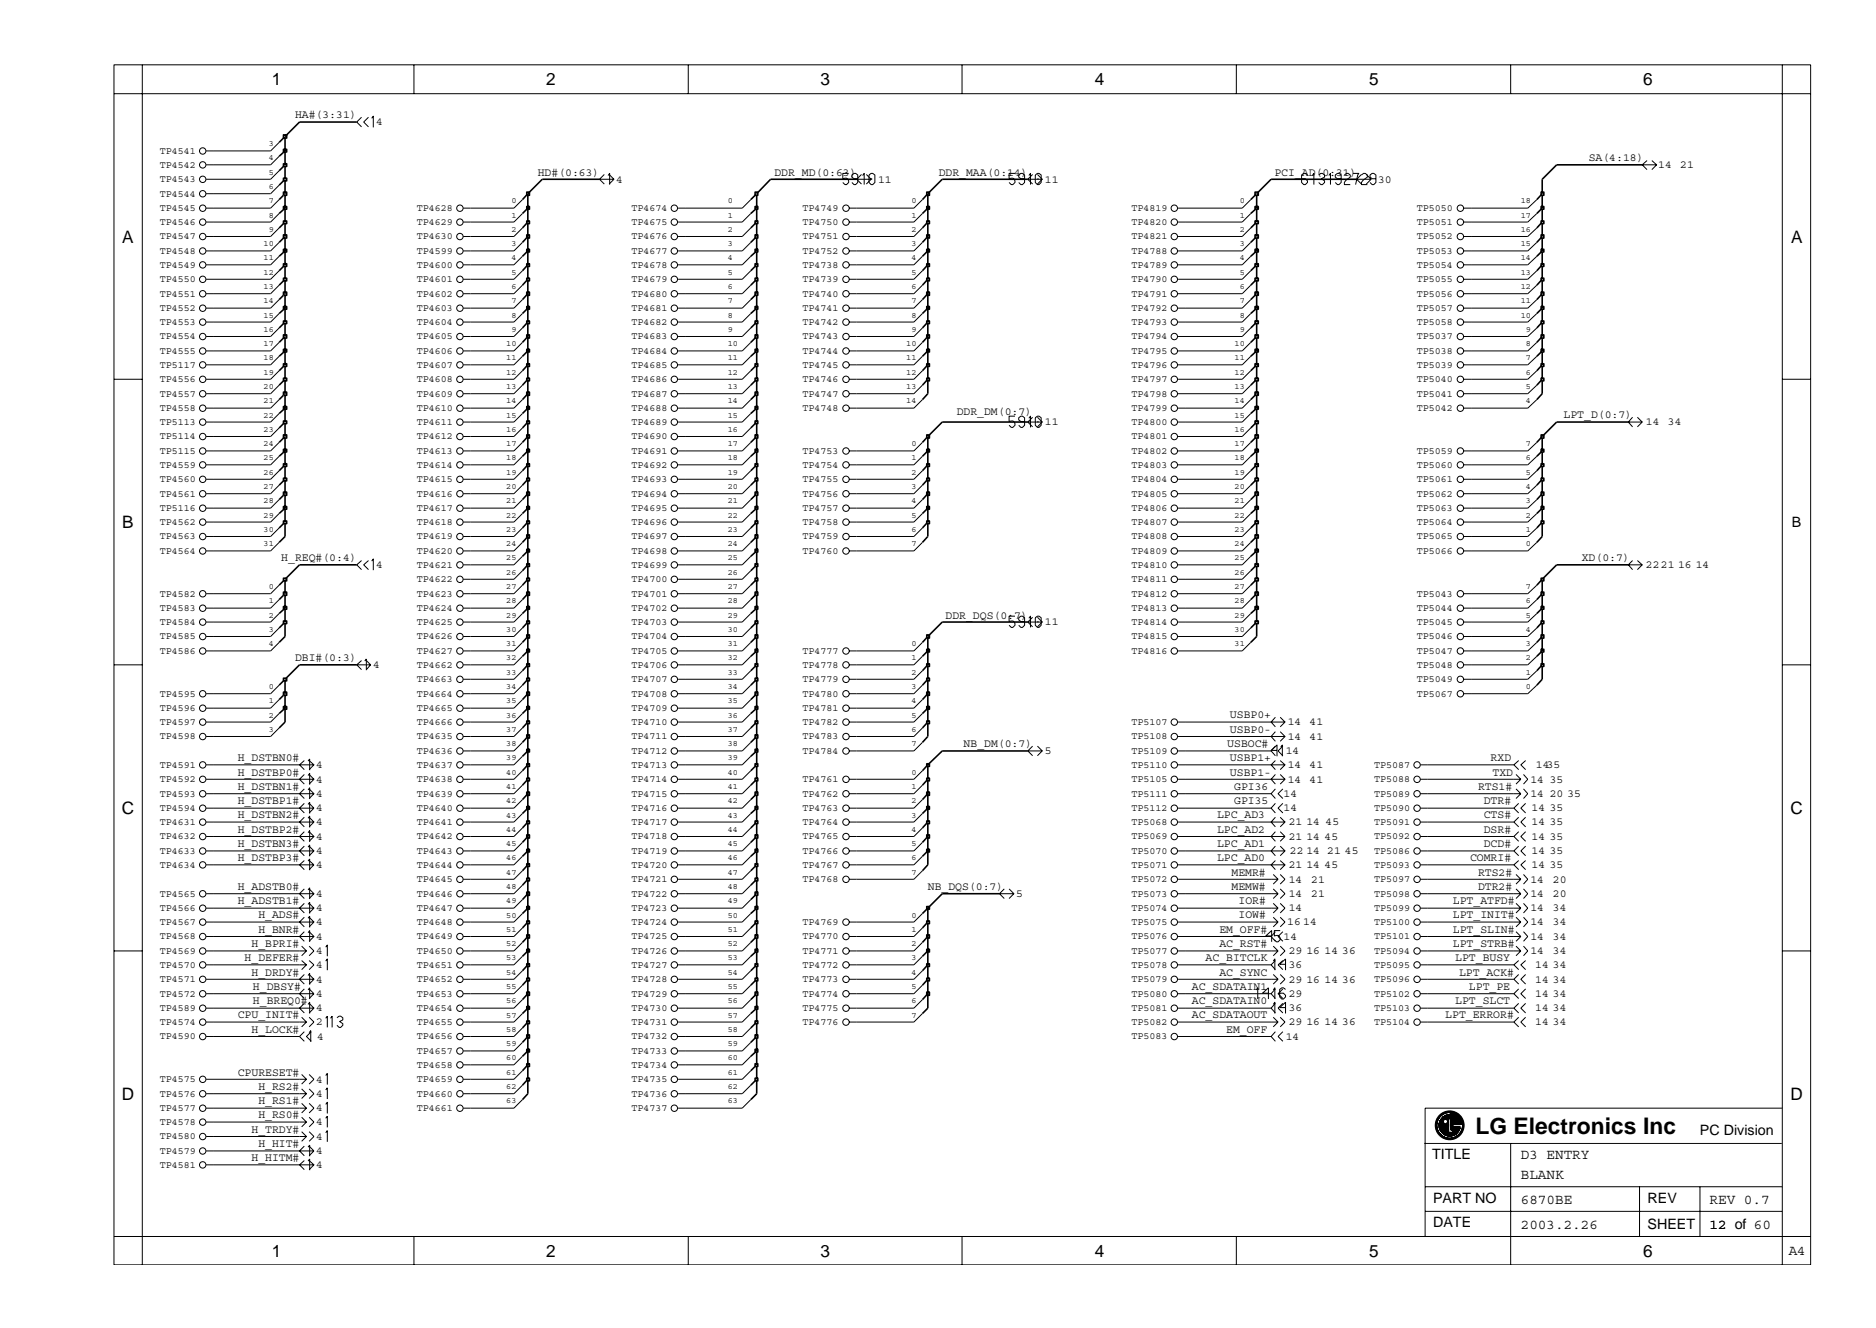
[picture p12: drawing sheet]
<svg xmlns="http://www.w3.org/2000/svg" width="297mm" height="210mm" viewBox="0 0 297 210" stroke-linecap="round" stroke-linejoin="round" font-family="sans-serif">
<defs><g id="words">
<text font-size="3.6" x="233.6" y="179.6">LG Electronics Inc</text>
<g font-size="2.7">
<text x="43" y="13.5">1</text>
<text x="86.5" y="13.5">2</text>
<text x="129.9" y="13.5">3</text>
<text x="173.3" y="13.5">4</text>
<text x="216.8" y="13.5">5</text>
<text x="260.2" y="13.5">6</text>
<text x="19.3" y="38.4">A</text>
<text x="283.6" y="38.4">A</text>
<text x="19.3" y="83.6">B</text>
<text x="19.3" y="128.9">C</text>
<text x="283.5" y="128.9">C</text>
<text x="19.3" y="174.1">D</text>
<text x="283.5" y="174.1">D</text>
<text x="43" y="199">1</text>
<text x="86.5" y="199">2</text>
<text x="129.9" y="199">3</text>
<text x="173.3" y="199">4</text>
<text x="216.8" y="199">5</text>
<text x="260.2" y="199">6</text>
</g>
<g font-size="2.3">
<text x="283.7" y="83.5">B</text>
<text x="269.2" y="179.6">PC Division</text>
<text x="226.7" y="183.5">TITLE</text>
<text x="240.8" y="183.6">D3 ENTRY</text>
<text x="226.9" y="190.5">PART NO</text>
<text x="240.8" y="186.6">BLANK</text>
<text x="240.8" y="190.7">6870BE</text>
<text x="260.9" y="190.5">REV</text>
<text x="270.7" y="190.7">REV 0.7</text>
<text x="226.9" y="194.3">DATE</text>
<text x="240.8" y="194.6">2003.2.26</text>
<text x="260.9" y="194.5">SHEET</text>
<text x="270.7" y="194.6">12 of 60</text>
<text x="270.7" y="194.6">12</text>
<text x="283.2" y="198.7">A4</text>
</g>
<g font-size="1.8">
<text x="46.7" y="18.7">HA#(3:31)</text>
<text x="59.5" y="19.8">4</text>
<text x="85.2" y="27.8">HD#(0:63)</text>
<text x="97.5" y="28.9">4</text>
<text x="122.6" y="27.8">DDR_MD(0:63)</text>
<text x="139" y="28.9">11</text>
<text x="148.6" y="27.8">DDR_MAA(0:14)</text>
<text x="165.4" y="28.9">11</text>
<text x="201.8" y="27.8">PCI_AD(0:31)</text>
<text x="218.2" y="28.9">30</text>
<text x="251.6" y="25.5">SA(4:18)</text>
<text x="262.6" y="26.6">14</text>
<text x="266" y="26.6">21</text>
<text x="151.5" y="65.6">DDR_DM(0:7)</text>
<text x="165.4" y="67.3">11</text>
<text x="247.6" y="66.2">LPT_D(0:7)</text>
<text x="260.6" y="67.3">14</text>
<text x="264.1" y="67.3">34</text>
<text x="44.5" y="88.8">H_REQ#(0:4)</text>
<text x="59.5" y="90">4</text>
<text x="250.5" y="88.8">XD(0:7)</text>
<text x="260.6" y="90">2221 16 14</text>
<text x="149.7" y="98">DDR_DQS(0:7)</text>
<text x="165.4" y="99">11</text>
<text x="46.7" y="104.7">DBI#(0:3)</text>
<text x="59.1" y="105.8">4</text>
<text x="194.7" y="113.7">USBP0+</text>
<text x="152.6" y="118.2">NB_DM(0:7)</text>
<text x="165.4" y="119.4">5</text>
<text x="194.3" y="118.2">USBOC#</text>
<text x="194.7" y="116">USBP0-</text>
<text x="203.6" y="119.4">14</text>
<text x="203.9" y="117.1">14</text>
<text x="203.9" y="114.8">14</text>
<text x="207.4" y="117.1">41</text>
<text x="207.4" y="114.8">41</text>
<text x="37.7" y="122.8">H_DSTBP0#</text>
<text x="37.7" y="120.5">H_DSTBN0#</text>
<text x="37.7" y="125.1">H_DSTBN1#</text>
<text x="50" y="123.9">4</text>
<text x="50" y="121.6">4</text>
<text x="194.7" y="120.5">USBP1+</text>
<text x="194.7" y="122.8">USBP1-</text>
<text x="195.4" y="125.1">GPI36</text>
<text x="203.9" y="123.9">14</text>
<text x="203.9" y="121.6">14</text>
<text x="207.4" y="123.9">41</text>
<text x="207.4" y="121.6">41</text>
<text x="234" y="125.1">RTS1#</text>
<text x="236" y="120.5">RXD</text>
<text x="236.3" y="122.8">TXD</text>
<text x="242.3" y="123.9">14 35</text>
<text x="243.2" y="121.6">1435</text>
<text x="37.7" y="127.3">H_DSTBP1#</text>
<text x="37.7" y="131.9">H_DSTBP2#</text>
<text x="37.7" y="129.6">H_DSTBN2#</text>
<text x="50" y="130.7">4</text>
<text x="50" y="128.5">4</text>
<text x="50" y="126.2">4</text>
<text x="192.7" y="131.9">LPC_AD2</text>
<text x="192.7" y="129.6">LPC_AD3</text>
<text x="195.4" y="127.3">GPI35</text>
<text x="203.2" y="128.5">14</text>
<text x="203.2" y="126.2">14</text>
<text x="204.1" y="130.7">21</text>
<text x="206.9" y="130.7">14</text>
<text x="209.9" y="130.7">45</text>
<text x="234.9" y="127.3">DTR#</text>
<text x="234.9" y="129.6">CTS#</text>
<text x="234.9" y="131.9">DSR#</text>
<text x="242.3" y="126.2">14</text>
<text x="242.5" y="128.5">14</text>
<text x="242.5" y="130.7">14</text>
<text x="245.4" y="126.2">20</text>
<text x="245.4" y="128.5">35</text>
<text x="245.4" y="130.7">35</text>
<text x="248.2" y="126.2">35</text>
<text x="37.7" y="136.3">H_DSTBP3#</text>
<text x="37.7" y="134.1">H_DSTBN3#</text>
<text x="50" y="137.4">4</text>
<text x="50" y="135.2">4</text>
<text x="50" y="133">4</text>
<text x="192.7" y="136.3">LPC_AD0</text>
<text x="192.7" y="134.1">LPC_AD1</text>
<text x="204.1" y="137.4">21</text>
<text x="204.1" y="133">21</text>
<text x="204.2" y="135.2">22</text>
<text x="206.9" y="135.2">14 21</text>
<text x="206.9" y="137.4">14</text>
<text x="206.9" y="133">14</text>
<text x="209.7" y="137.4">45</text>
<text x="209.7" y="133">45</text>
<text x="212.9" y="135.2">45</text>
<text x="232.8" y="136.3">COMRI#</text>
<text x="234.9" y="134.1">DCD#</text>
<text x="242.5" y="133">14</text>
<text x="242.5" y="135.2">14</text>
<text x="242.5" y="137.4">14</text>
<text x="245.4" y="133">35</text>
<text x="245.4" y="135.2">35</text>
<text x="245.4" y="137.4">35</text>
<text x="37.7" y="140.9">H_ADSTB0#</text>
<text x="37.7" y="143.1">H_ADSTB1#</text>
<text x="50" y="142">4</text>
<text x="146.9" y="140.9">NB_DQS(0:7)</text>
<text x="160.9" y="142">5</text>
<text x="195" y="138.6">MEMR#</text>
<text x="195" y="140.9">MEMW#</text>
<text x="196.1" y="143.1">IOR#</text>
<text x="204.1" y="139.7">14</text>
<text x="204.1" y="142">14</text>
<text x="207.6" y="139.7">21</text>
<text x="207.6" y="142">21</text>
<text x="230" y="143.1">LPT_ATFD#</text>
<text x="234" y="138.6">RTS2#</text>
<text x="234" y="140.9">DTR2#</text>
<text x="242.3" y="142">14</text>
<text x="242.3" y="139.7">14</text>
<text x="245.9" y="139.7">20</text>
<text x="245.9" y="142">20</text>
<text x="39.8" y="149.9">H_BPRI#</text>
<text x="40.9" y="145.4">H_ADS#</text>
<text x="40.9" y="147.7">H_BNR#</text>
<text x="50" y="144.3">4</text>
<text x="50" y="146.5">4</text>
<text x="50" y="148.8">4</text>
<text x="193.1" y="147.7">EM_OFF#</text>
<text x="193.1" y="149.9">AC_RST#</text>
<text x="196.1" y="145.4">IOW#</text>
<text x="203.2" y="148.8">14</text>
<text x="203.8" y="146.5">16</text>
<text x="204.1" y="144.3">14</text>
<text x="206.3" y="146.5">14</text>
<text x="230" y="149.9">LPT_STRB#</text>
<text x="230" y="145.4">LPT_INIT#</text>
<text x="230" y="147.7">LPT_SLIN#</text>
<text x="242.3" y="148.8">14</text>
<text x="242.3" y="146.5">14</text>
<text x="242.3" y="144.3">14</text>
<text x="245.9" y="148.8">34</text>
<text x="245.9" y="146.5">34</text>
<text x="245.9" y="144.3">34</text>
<text x="38.7" y="152.2">H_DEFER#</text>
<text x="39.8" y="154.5">H_DRDY#</text>
<text x="50" y="155.6">4</text>
<text x="50" y="151.1">4</text>
<text x="50" y="153.3">4</text>
<text x="190.9" y="152.2">AC_BITCLK</text>
<text x="193.1" y="154.5">AC_SYNC</text>
<text x="204.1" y="153.3">36</text>
<text x="204.1" y="151.1">29</text>
<text x="204.1" y="155.6">29</text>
<text x="206.9" y="151.1">16 14</text>
<text x="206.9" y="155.6">16</text>
<text x="209.7" y="155.6">14</text>
<text x="212.5" y="151.1">36</text>
<text x="212.5" y="155.6">36</text>
<text x="230.4" y="152.2">LPT_BUSY</text>
<text x="231" y="154.5">LPT_ACK#</text>
<text x="242.3" y="151.1">14</text>
<text x="243.1" y="153.3">14</text>
<text x="243.1" y="155.6">14</text>
<text x="245.9" y="153.3">34</text>
<text x="245.9" y="155.6">34</text>
<text x="245.9" y="151.1">34</text>
<text x="37.7" y="161.2">CPU_INIT#</text>
<text x="40.1" y="156.8">H_DBSY#</text>
<text x="40.1" y="159">H_BREQ0#</text>
<text x="50" y="157.9">4</text>
<text x="50" y="160.1">4</text>
<text x="188.7" y="161.2">AC_SDATAOUT</text>
<text x="188.7" y="159">AC_SDATAIN0</text>
<text x="188.7" y="156.8">AC_SDATAIN1</text>
<text x="204.1" y="160.1">36</text>
<text x="204.1" y="157.9">29</text>
<text x="228.8" y="161.2">LPT_ERROR#</text>
<text x="230.4" y="159">LPT_SLCT</text>
<text x="232.6" y="156.8">LPT_PE</text>
<text x="243.1" y="160.1">14</text>
<text x="243.1" y="157.9">14</text>
<text x="245.9" y="160.1">34</text>
<text x="245.9" y="157.9">34</text>
<text x="39.8" y="163.5">H_LOCK#</text>
<text x="50" y="162.3">2</text>
<text x="50.2" y="164.6">4</text>
<text x="194.2" y="163.5">EM_OFF</text>
<text x="203.6" y="164.6">14</text>
<text x="204.1" y="162.3">29</text>
<text x="206.9" y="162.3">16 14</text>
<text x="212.5" y="162.3">36</text>
<text x="243.1" y="162.3">14</text>
<text x="245.9" y="162.3">34</text>
<text x="37.7" y="170.3">CPURESET#</text>
<text x="40.9" y="172.6">H_RS2#</text>
<text x="50" y="173.7">4</text>
<text x="50" y="171.4">4</text>
<text x="39.8" y="179.4">H_TRDY#</text>
<text x="40.9" y="174.8">H_RS1#</text>
<text x="40.9" y="177.1">H_RS0#</text>
<text x="50" y="178.2">4</text>
<text x="50" y="176">4</text>
<text x="39.8" y="183.8">H_HITM#</text>
<text x="40.9" y="181.6">H_HIT#</text>
<text x="50" y="184.9">4</text>
<text x="50" y="180.5">4</text>
<text x="50" y="182.7">4</text>
</g>
<g font-size="1.6">
<text x="25.3" y="24.4">TP4541</text>
<text x="25.3" y="26.6">TP4542</text>
<text x="25.3" y="28.8">TP4543</text>
<text x="25.3" y="35.6">TP4546</text>
<text x="25.3" y="33.4">TP4545</text>
<text x="25.3" y="31.1">TP4544</text>
<text x="66" y="33.4">TP4628</text>
<text x="66" y="35.6">TP4629</text>
<text x="100" y="33.4">TP4674</text>
<text x="100" y="35.6">TP4675</text>
<text x="127.1" y="35.6">TP4750</text>
<text x="127.1" y="33.4">TP4749</text>
<text x="179.1" y="35.6">TP4820</text>
<text x="179.1" y="33.4">TP4819</text>
<text x="224.3" y="33.4">TP5050</text>
<text x="224.4" y="35.6">TP5051</text>
<text x="25.3" y="37.9">TP4547</text>
<text x="25.3" y="40.2">TP4548</text>
<text x="66" y="37.9">TP4630</text>
<text x="66" y="40.2">TP4599</text>
<text x="100" y="40.2">TP4677</text>
<text x="100" y="37.9">TP4676</text>
<text x="127.1" y="37.9">TP4751</text>
<text x="127.1" y="40.2">TP4752</text>
<text x="179.1" y="40.2">TP4788</text>
<text x="179.1" y="37.9">TP4821</text>
<text x="224.3" y="37.9">TP5052</text>
<text x="224.3" y="40.2">TP5053</text>
<text x="25.3" y="44.7">TP4550</text>
<text x="25.3" y="42.4">TP4549</text>
<text x="25.3" y="47">TP4551</text>
<text x="66" y="47">TP4602</text>
<text x="66" y="44.7">TP4601</text>
<text x="66" y="42.4">TP4600</text>
<text x="100" y="44.7">TP4679</text>
<text x="100" y="47">TP4680</text>
<text x="100" y="42.4">TP4678</text>
<text x="127.1" y="47">TP4740</text>
<text x="127.1" y="42.4">TP4738</text>
<text x="127.1" y="44.7">TP4739</text>
<text x="179.1" y="42.4">TP4789</text>
<text x="179.1" y="44.7">TP4790</text>
<text x="179.1" y="47">TP4791</text>
<text x="224.3" y="44.7">TP5055</text>
<text x="224.3" y="47">TP5056</text>
<text x="224.4" y="42.4">TP5054</text>
<text x="25.3" y="53.7">TP4554</text>
<text x="25.3" y="51.4">TP4553</text>
<text x="25.3" y="49.2">TP4552</text>
<text x="66" y="53.7">TP4605</text>
<text x="66" y="49.2">TP4603</text>
<text x="66" y="51.4">TP4604</text>
<text x="100" y="53.7">TP4683</text>
<text x="100" y="49.2">TP4681</text>
<text x="100" y="51.4">TP4682</text>
<text x="127.1" y="53.7">TP4743</text>
<text x="127.1" y="51.4">TP4742</text>
<text x="127.1" y="49.2">TP4741</text>
<text x="179.1" y="53.7">TP4794</text>
<text x="179.1" y="51.4">TP4793</text>
<text x="179.1" y="49.2">TP4792</text>
<text x="224.4" y="53.7">TP5037</text>
<text x="224.4" y="51.4">TP5058</text>
<text x="224.4" y="49.2">TP5057</text>
<text x="25.3" y="56">TP4555</text>
<text x="25.3" y="58.2">TP5117</text>
<text x="66" y="58.2">TP4607</text>
<text x="66" y="56">TP4606</text>
<text x="100" y="58.2">TP4685</text>
<text x="100" y="56">TP4684</text>
<text x="127.1" y="56">TP4744</text>
<text x="127.1" y="58.2">TP4745</text>
<text x="179.1" y="58.2">TP4796</text>
<text x="179.1" y="56">TP4795</text>
<text x="224.3" y="58.2">TP5039</text>
<text x="224.3" y="56">TP5038</text>
<text x="25.3" y="65.1">TP4558</text>
<text x="25.3" y="62.8">TP4557</text>
<text x="25.3" y="60.5">TP4556</text>
<text x="66" y="65.1">TP4610</text>
<text x="66" y="62.8">TP4609</text>
<text x="66" y="60.5">TP4608</text>
<text x="100" y="60.5">TP4686</text>
<text x="100" y="62.8">TP4687</text>
<text x="100" y="65.1">TP4688</text>
<text x="127.1" y="65.1">TP4748</text>
<text x="127.1" y="62.8">TP4747</text>
<text x="127.1" y="60.5">TP4746</text>
<text x="179.1" y="60.5">TP4797</text>
<text x="179.1" y="62.8">TP4798</text>
<text x="179.1" y="65.1">TP4799</text>
<text x="224.3" y="62.8">TP5041</text>
<text x="224.3" y="65.1">TP5042</text>
<text x="224.3" y="60.5">TP5040</text>
<text x="25.3" y="67.3">TP5113</text>
<text x="25.3" y="71.9">TP5115</text>
<text x="25.3" y="69.6">TP5114</text>
<text x="66" y="67.3">TP4611</text>
<text x="66" y="71.9">TP4613</text>
<text x="66" y="69.6">TP4612</text>
<text x="100" y="71.9">TP4691</text>
<text x="100" y="69.6">TP4690</text>
<text x="100" y="67.3">TP4689</text>
<text x="127.1" y="71.9">TP4753</text>
<text x="179.1" y="69.6">TP4801</text>
<text x="179.1" y="67.3">TP4800</text>
<text x="179.1" y="71.9">TP4802</text>
<text x="224.4" y="71.9">TP5059</text>
<text x="25.3" y="76.3">TP4560</text>
<text x="25.3" y="74.1">TP4559</text>
<text x="66" y="74.1">TP4614</text>
<text x="66" y="76.3">TP4615</text>
<text x="100" y="74.1">TP4692</text>
<text x="100" y="76.3">TP4693</text>
<text x="127.1" y="74.1">TP4754</text>
<text x="127.1" y="76.3">TP4755</text>
<text x="179.1" y="76.3">TP4804</text>
<text x="179.1" y="74.1">TP4803</text>
<text x="224.3" y="74.1">TP5060</text>
<text x="224.3" y="76.3">TP5061</text>
<text x="25.3" y="78.6">TP4561</text>
<text x="25.3" y="80.9">TP5116</text>
<text x="25.3" y="83.1">TP4562</text>
<text x="66" y="78.6">TP4616</text>
<text x="66" y="80.9">TP4617</text>
<text x="66" y="83.1">TP4618</text>
<text x="100" y="78.6">TP4694</text>
<text x="100" y="80.9">TP4695</text>
<text x="100" y="83.1">TP4696</text>
<text x="127.1" y="78.6">TP4756</text>
<text x="127.1" y="80.9">TP4757</text>
<text x="127.1" y="83.1">TP4758</text>
<text x="179.1" y="78.6">TP4805</text>
<text x="179.1" y="80.9">TP4806</text>
<text x="179.1" y="83.1">TP4807</text>
<text x="224.3" y="83.1">TP5064</text>
<text x="224.3" y="78.6">TP5062</text>
<text x="224.4" y="80.9">TP5063</text>
<text x="25.3" y="87.7">TP4564</text>
<text x="25.3" y="85.4">TP4563</text>
<text x="66" y="89.9">TP4621</text>
<text x="66" y="85.4">TP4619</text>
<text x="66" y="87.7">TP4620</text>
<text x="100" y="89.9">TP4699</text>
<text x="100" y="85.4">TP4697</text>
<text x="100" y="87.7">TP4698</text>
<text x="127.1" y="87.7">TP4760</text>
<text x="127.1" y="85.4">TP4759</text>
<text x="179.1" y="85.4">TP4808</text>
<text x="179.1" y="87.7">TP4809</text>
<text x="179.1" y="89.9">TP4810</text>
<text x="224.3" y="85.4">TP5065</text>
<text x="224.3" y="87.7">TP5066</text>
<text x="25.3" y="94.5">TP4582</text>
<text x="66" y="94.5">TP4623</text>
<text x="66" y="92.2">TP4622</text>
<text x="100" y="94.5">TP4701</text>
<text x="100" y="92.2">TP4700</text>
<text x="179.1" y="94.5">TP4812</text>
<text x="179.1" y="92.2">TP4811</text>
<text x="224.3" y="94.5">TP5043</text>
<text x="25.3" y="98.9">TP4584</text>
<text x="25.3" y="96.7">TP4583</text>
<text x="25.3" y="101.2">TP4585</text>
<text x="66" y="96.7">TP4624</text>
<text x="66" y="101.2">TP4626</text>
<text x="66" y="98.9">TP4625</text>
<text x="100" y="98.9">TP4703</text>
<text x="100" y="101.2">TP4704</text>
<text x="100" y="96.7">TP4702</text>
<text x="179.1" y="101.2">TP4815</text>
<text x="179.1" y="96.7">TP4813</text>
<text x="179.1" y="98.9">TP4814</text>
<text x="224.3" y="96.7">TP5044</text>
<text x="224.3" y="98.9">TP5045</text>
<text x="224.3" y="101.2">TP5046</text>
<text x="25.3" y="103.5">TP4586</text>
<text x="66" y="105.7">TP4662</text>
<text x="66" y="103.5">TP4627</text>
<text x="100" y="103.5">TP4705</text>
<text x="100" y="105.7">TP4706</text>
<text x="127.1" y="105.7">TP4778</text>
<text x="127.1" y="103.5">TP4777</text>
<text x="179.1" y="103.5">TP4816</text>
<text x="224.3" y="105.7">TP5048</text>
<text x="224.3" y="103.5">TP5047</text>
<text x="25.3" y="112.6">TP4596</text>
<text x="25.3" y="110.3">TP4595</text>
<text x="66" y="108">TP4663</text>
<text x="66" y="110.3">TP4664</text>
<text x="66" y="112.6">TP4665</text>
<text x="100" y="110.3">TP4708</text>
<text x="100" y="112.6">TP4709</text>
<text x="100" y="108">TP4707</text>
<text x="127.1" y="108">TP4779</text>
<text x="127.1" y="110.3">TP4780</text>
<text x="127.1" y="112.6">TP4781</text>
<text x="224.4" y="108">TP5049</text>
<text x="224.4" y="110.3">TP5067</text>
<text x="25.3" y="114.8">TP4597</text>
<text x="25.3" y="117.1">TP4598</text>
<text x="66" y="117.1">TP4635</text>
<text x="66" y="119.3">TP4636</text>
<text x="66" y="114.8">TP4666</text>
<text x="100" y="117.1">TP4711</text>
<text x="100" y="119.3">TP4712</text>
<text x="100" y="114.8">TP4710</text>
<text x="127.1" y="117.1">TP4783</text>
<text x="127.1" y="114.8">TP4782</text>
<text x="127.1" y="119.3">TP4784</text>
<text x="179.1" y="119.3">TP5109</text>
<text x="179.1" y="114.8">TP5107</text>
<text x="179.1" y="117.1">TP5108</text>
<text x="25.3" y="123.8">TP4592</text>
<text x="25.3" y="121.6">TP4591</text>
<text x="66" y="121.6">TP4637</text>
<text x="66" y="123.8">TP4638</text>
<text x="100" y="121.6">TP4713</text>
<text x="100" y="123.8">TP4714</text>
<text x="127.1" y="123.8">TP4761</text>
<text x="179.1" y="121.6">TP5110</text>
<text x="179.1" y="123.8">TP5105</text>
<text x="217.6" y="123.8">TP5088</text>
<text x="217.6" y="121.6">TP5087</text>
<text x="25.3" y="126.1">TP4593</text>
<text x="25.3" y="130.6">TP4631</text>
<text x="25.3" y="128.4">TP4594</text>
<text x="66" y="126.1">TP4639</text>
<text x="66" y="128.4">TP4640</text>
<text x="66" y="130.6">TP4641</text>
<text x="100" y="126.1">TP4715</text>
<text x="100" y="128.4">TP4716</text>
<text x="100" y="130.6">TP4717</text>
<text x="127.1" y="126.1">TP4762</text>
<text x="127.1" y="128.4">TP4763</text>
<text x="127.1" y="130.6">TP4764</text>
<text x="179.1" y="128.4">TP5112</text>
<text x="179.1" y="126.1">TP5111</text>
<text x="179.1" y="130.6">TP5068</text>
<text x="217.6" y="130.6">TP5091</text>
<text x="217.6" y="126.1">TP5089</text>
<text x="217.6" y="128.4">TP5090</text>
<text x="25.3" y="132.9">TP4632</text>
<text x="25.3" y="135.2">TP4633</text>
<text x="25.3" y="137.4">TP4634</text>
<text x="66" y="135.2">TP4643</text>
<text x="66" y="132.9">TP4642</text>
<text x="66" y="137.4">TP4644</text>
<text x="100" y="137.4">TP4720</text>
<text x="100" y="135.2">TP4719</text>
<text x="100" y="132.9">TP4718</text>
<text x="127.1" y="132.9">TP4765</text>
<text x="127.1" y="135.2">TP4766</text>
<text x="127.1" y="137.4">TP4767</text>
<text x="179.1" y="132.9">TP5069</text>
<text x="179.1" y="135.2">TP5070</text>
<text x="179.1" y="137.4">TP5071</text>
<text x="217.6" y="132.9">TP5092</text>
<text x="217.6" y="135.2">TP5086</text>
<text x="217.6" y="137.4">TP5093</text>
<text x="25.3" y="142">TP4565</text>
<text x="66" y="142">TP4646</text>
<text x="66" y="139.7">TP4645</text>
<text x="100" y="139.7">TP4721</text>
<text x="100" y="142">TP4722</text>
<text x="127.1" y="139.7">TP4768</text>
<text x="179.1" y="139.7">TP5072</text>
<text x="179.1" y="142">TP5073</text>
<text x="217.6" y="142">TP5098</text>
<text x="217.6" y="139.7">TP5097</text>
<text x="25.3" y="146.4">TP4567</text>
<text x="25.3" y="144.2">TP4566</text>
<text x="25.3" y="148.7">TP4568</text>
<text x="66" y="148.7">TP4649</text>
<text x="66" y="144.2">TP4647</text>
<text x="66" y="146.4">TP4648</text>
<text x="100" y="144.2">TP4723</text>
<text x="100" y="146.4">TP4724</text>
<text x="100" y="148.7">TP4725</text>
<text x="127.1" y="146.4">TP4769</text>
<text x="127.1" y="148.7">TP4770</text>
<text x="179.1" y="148.7">TP5076</text>
<text x="179.1" y="146.4">TP5075</text>
<text x="179.1" y="144.2">TP5074</text>
<text x="217.6" y="144.2">TP5099</text>
<text x="217.6" y="148.7">TP5101</text>
<text x="217.6" y="146.4">TP5100</text>
<text x="25.3" y="151">TP4569</text>
<text x="25.3" y="153.2">TP4570</text>
<text x="25.3" y="155.5">TP4571</text>
<text x="66" y="151">TP4650</text>
<text x="66" y="153.2">TP4651</text>
<text x="66" y="155.5">TP4652</text>
<text x="100" y="153.2">TP4727</text>
<text x="100" y="155.5">TP4728</text>
<text x="100" y="151">TP4726</text>
<text x="127.1" y="155.5">TP4773</text>
<text x="127.1" y="151">TP4771</text>
<text x="127.1" y="153.2">TP4772</text>
<text x="179.1" y="151">TP5077</text>
<text x="179.1" y="153.2">TP5078</text>
<text x="179.1" y="155.5">TP5079</text>
<text x="217.6" y="151">TP5094</text>
<text x="217.6" y="153.2">TP5095</text>
<text x="217.6" y="155.5">TP5096</text>
<text x="25.3" y="157.8">TP4572</text>
<text x="25.3" y="160.1">TP4589</text>
<text x="66" y="157.8">TP4653</text>
<text x="66" y="160.1">TP4654</text>
<text x="100" y="157.8">TP4729</text>
<text x="100" y="160.1">TP4730</text>
<text x="127.1" y="160.1">TP4775</text>
<text x="127.1" y="157.8">TP4774</text>
<text x="179.1" y="160.1">TP5081</text>
<text x="179.1" y="157.8">TP5080</text>
<text x="217.6" y="160.1">TP5103</text>
<text x="217.6" y="157.8">TP5102</text>
<text x="25.3" y="164.6">TP4590</text>
<text x="25.3" y="162.3">TP4574</text>
<text x="66" y="162.3">TP4655</text>
<text x="66" y="164.6">TP4656</text>
<text x="66" y="166.8">TP4657</text>
<text x="100" y="162.3">TP4731</text>
<text x="100" y="166.8">TP4733</text>
<text x="100" y="164.6">TP4732</text>
<text x="127.1" y="162.3">TP4776</text>
<text x="179.1" y="162.3">TP5082</text>
<text x="179.1" y="164.6">TP5083</text>
<text x="217.6" y="162.3">TP5104</text>
<text x="25.3" y="171.3">TP4575</text>
<text x="25.3" y="173.6">TP4576</text>
<text x="66" y="173.6">TP4660</text>
<text x="66" y="169">TP4658</text>
<text x="66" y="171.3">TP4659</text>
<text x="100" y="171.3">TP4735</text>
<text x="100" y="169">TP4734</text>
<text x="100" y="173.6">TP4736</text>
<text x="25.3" y="178.1">TP4578</text>
<text x="25.3" y="175.9">TP4577</text>
<text x="66" y="175.9">TP4661</text>
<text x="100" y="175.9">TP4737</text>
<text x="25.3" y="182.7">TP4579</text>
<text x="25.3" y="184.9">TP4581</text>
<text x="25.3" y="180.4">TP4580</text>
</g>
<g font-size="1.4">
<text x="42.5" y="23.1">3</text>
<text x="42.5" y="30">6</text>
<text x="42.5" y="25.4">4</text>
<text x="42.5" y="27.7">5</text>
<text x="42.5" y="32.2">7</text>
<text x="42.5" y="34.4">8</text>
<text x="81" y="32.2">0</text>
<text x="81" y="34.4">1</text>
<text x="115.2" y="32.2">0</text>
<text x="115.2" y="34.4">1</text>
<text x="144.3" y="34.4">1</text>
<text x="144.3" y="32.2">0</text>
<text x="196.3" y="32.2">0</text>
<text x="196.3" y="34.4">1</text>
<text x="240.8" y="32.2">18</text>
<text x="240.8" y="34.4">17</text>
<text x="41.7" y="38.9">10</text>
<text x="41.7" y="41.2">11</text>
<text x="42.5" y="36.7">9</text>
<text x="81" y="36.7">2</text>
<text x="81" y="38.9">3</text>
<text x="81" y="41.2">4</text>
<text x="115.2" y="38.9">3</text>
<text x="115.2" y="36.7">2</text>
<text x="115.2" y="41.2">4</text>
<text x="144.3" y="36.7">2</text>
<text x="144.3" y="41.2">4</text>
<text x="144.3" y="38.9">3</text>
<text x="196.3" y="36.7">2</text>
<text x="196.3" y="41.2">4</text>
<text x="196.3" y="38.9">3</text>
<text x="240.8" y="41.2">14</text>
<text x="240.8" y="38.9">15</text>
<text x="240.8" y="36.7">16</text>
<text x="41.7" y="43.5">12</text>
<text x="41.7" y="48">14</text>
<text x="41.7" y="45.8">13</text>
<text x="81" y="45.8">6</text>
<text x="81" y="43.5">5</text>
<text x="81" y="48">7</text>
<text x="115.2" y="43.5">5</text>
<text x="115.2" y="48">7</text>
<text x="115.2" y="45.8">6</text>
<text x="144.3" y="45.8">6</text>
<text x="144.3" y="48">7</text>
<text x="144.3" y="43.5">5</text>
<text x="196.3" y="48">7</text>
<text x="196.3" y="45.8">6</text>
<text x="196.3" y="43.5">5</text>
<text x="240.8" y="48">11</text>
<text x="240.8" y="45.8">12</text>
<text x="240.8" y="43.5">13</text>
<text x="41.7" y="52.6">16</text>
<text x="41.7" y="50.3">15</text>
<text x="81" y="52.6">9</text>
<text x="81" y="50.3">8</text>
<text x="115.2" y="52.6">9</text>
<text x="115.2" y="50.3">8</text>
<text x="144.3" y="50.3">8</text>
<text x="144.3" y="52.6">9</text>
<text x="196.3" y="50.3">8</text>
<text x="196.3" y="52.6">9</text>
<text x="240.8" y="50.3">10</text>
<text x="241.6" y="52.6">9</text>
<text x="41.7" y="57.1">18</text>
<text x="41.7" y="54.8">17</text>
<text x="41.7" y="59.3">19</text>
<text x="80.2" y="54.8">10</text>
<text x="80.2" y="57.1">11</text>
<text x="80.2" y="59.3">12</text>
<text x="115.2" y="59.3">12</text>
<text x="115.2" y="54.8">10</text>
<text x="115.2" y="57.1">11</text>
<text x="143.5" y="59.3">12</text>
<text x="143.5" y="54.8">10</text>
<text x="143.5" y="57.1">11</text>
<text x="195.5" y="59.3">12</text>
<text x="195.5" y="54.8">10</text>
<text x="195.5" y="57.1">11</text>
<text x="241.6" y="59.3">6</text>
<text x="241.6" y="57.1">7</text>
<text x="241.6" y="54.8">8</text>
<text x="41.7" y="61.6">20</text>
<text x="41.7" y="63.8">21</text>
<text x="80.2" y="61.6">13</text>
<text x="80.2" y="63.8">14</text>
<text x="115.2" y="61.6">13</text>
<text x="115.2" y="63.8">14</text>
<text x="143.5" y="61.6">13</text>
<text x="143.5" y="63.8">14</text>
<text x="195.5" y="61.6">13</text>
<text x="195.5" y="63.8">14</text>
<text x="241.6" y="63.8">4</text>
<text x="241.6" y="61.6">5</text>
<text x="41.7" y="68.4">23</text>
<text x="41.7" y="66.1">22</text>
<text x="41.7" y="70.6">24</text>
<text x="80.2" y="66.1">15</text>
<text x="80.2" y="68.4">16</text>
<text x="80.2" y="70.6">17</text>
<text x="115.2" y="70.6">17</text>
<text x="115.2" y="68.4">16</text>
<text x="115.2" y="66.1">15</text>
<text x="144.3" y="70.6">0</text>
<text x="195.5" y="68.4">16</text>
<text x="195.5" y="70.6">17</text>
<text x="195.5" y="66.1">15</text>
<text x="241.6" y="70.6">7</text>
<text x="41.7" y="77.5">27</text>
<text x="41.7" y="72.9">25</text>
<text x="41.7" y="75.2">26</text>
<text x="80.2" y="72.9">18</text>
<text x="80.2" y="75.2">19</text>
<text x="80.2" y="77.5">20</text>
<text x="115.2" y="77.5">20</text>
<text x="115.2" y="75.2">19</text>
<text x="115.2" y="72.9">18</text>
<text x="144.3" y="72.9">1</text>
<text x="144.3" y="75.2">2</text>
<text x="144.3" y="77.5">3</text>
<text x="195.5" y="77.5">20</text>
<text x="195.5" y="72.9">18</text>
<text x="195.5" y="75.2">19</text>
<text x="241.6" y="72.9">6</text>
<text x="241.6" y="75.2">5</text>
<text x="241.6" y="77.5">4</text>
<text x="41.7" y="81.9">29</text>
<text x="41.7" y="79.7">28</text>
<text x="80.2" y="79.7">21</text>
<text x="80.2" y="81.9">22</text>
<text x="115.2" y="79.7">21</text>
<text x="115.2" y="81.9">22</text>
<text x="144.3" y="79.7">4</text>
<text x="144.3" y="81.9">5</text>
<text x="195.5" y="79.7">21</text>
<text x="195.5" y="81.9">22</text>
<text x="241.6" y="81.9">2</text>
<text x="241.6" y="79.7">3</text>
<text x="41.7" y="84.2">30</text>
<text x="41.7" y="86.4">31</text>
<text x="80.2" y="88.7">25</text>
<text x="80.2" y="86.4">24</text>
<text x="80.2" y="84.2">23</text>
<text x="115.2" y="86.4">24</text>
<text x="115.2" y="88.7">25</text>
<text x="115.2" y="84.2">23</text>
<text x="144.3" y="84.2">6</text>
<text x="144.3" y="86.4">7</text>
<text x="195.5" y="88.7">25</text>
<text x="195.5" y="84.2">23</text>
<text x="195.5" y="86.4">24</text>
<text x="241.6" y="84.2">1</text>
<text x="241.6" y="86.4">0</text>
<text x="42.5" y="93.3">0</text>
<text x="42.5" y="95.5">1</text>
<text x="80.2" y="91">26</text>
<text x="80.2" y="93.3">27</text>
<text x="80.2" y="95.5">28</text>
<text x="115.2" y="95.5">28</text>
<text x="115.2" y="93.3">27</text>
<text x="115.2" y="91">26</text>
<text x="195.5" y="91">26</text>
<text x="195.5" y="93.3">27</text>
<text x="195.5" y="95.5">28</text>
<text x="241.6" y="95.5">6</text>
<text x="241.6" y="93.3">7</text>
<text x="42.5" y="97.8">2</text>
<text x="42.5" y="100.1">3</text>
<text x="80.2" y="97.8">29</text>
<text x="80.2" y="100.1">30</text>
<text x="115.2" y="97.8">29</text>
<text x="115.2" y="100.1">30</text>
<text x="195.5" y="97.8">29</text>
<text x="195.5" y="100.1">30</text>
<text x="241.6" y="97.8">5</text>
<text x="241.6" y="100.1">4</text>
<text x="42.5" y="102.3">4</text>
<text x="80.2" y="104.6">32</text>
<text x="80.2" y="106.8">33</text>
<text x="80.2" y="102.3">31</text>
<text x="115.2" y="104.6">32</text>
<text x="115.2" y="102.3">31</text>
<text x="115.2" y="106.8">33</text>
<text x="144.3" y="106.8">2</text>
<text x="144.3" y="104.6">1</text>
<text x="144.3" y="102.3">0</text>
<text x="195.5" y="102.3">31</text>
<text x="241.6" y="106.8">1</text>
<text x="241.6" y="104.6">2</text>
<text x="241.6" y="102.3">3</text>
<text x="42.5" y="113.6">2</text>
<text x="42.5" y="111.3">1</text>
<text x="42.5" y="109.1">0</text>
<text x="80.2" y="113.6">36</text>
<text x="80.2" y="109.1">34</text>
<text x="80.2" y="111.3">35</text>
<text x="115.2" y="113.6">36</text>
<text x="115.2" y="111.3">35</text>
<text x="115.2" y="109.1">34</text>
<text x="144.3" y="111.3">4</text>
<text x="144.3" y="113.6">5</text>
<text x="144.3" y="109.1">3</text>
<text x="241.6" y="109.1">0</text>
<text x="42.5" y="115.9">3</text>
<text x="80.2" y="118.1">38</text>
<text x="80.2" y="115.9">37</text>
<text x="115.2" y="118.1">38</text>
<text x="115.2" y="115.9">37</text>
<text x="144.3" y="115.9">6</text>
<text x="144.3" y="118.1">7</text>
<text x="80.2" y="120.4">39</text>
<text x="80.2" y="122.7">40</text>
<text x="80.2" y="125">41</text>
<text x="115.2" y="120.4">39</text>
<text x="115.2" y="125">41</text>
<text x="115.2" y="122.7">40</text>
<text x="144.3" y="125">1</text>
<text x="144.3" y="122.7">0</text>
<text x="80.2" y="131.7">44</text>
<text x="80.2" y="127.2">42</text>
<text x="80.2" y="129.4">43</text>
<text x="115.2" y="127.2">42</text>
<text x="115.2" y="131.7">44</text>
<text x="115.2" y="129.4">43</text>
<text x="144.3" y="127.2">2</text>
<text x="144.3" y="129.4">3</text>
<text x="144.3" y="131.7">4</text>
<text x="80.2" y="133.9">45</text>
<text x="80.2" y="136.2">46</text>
<text x="115.2" y="136.2">46</text>
<text x="115.2" y="133.9">45</text>
<text x="144.3" y="133.9">5</text>
<text x="144.3" y="136.2">6</text>
<text x="80.2" y="143">49</text>
<text x="80.2" y="140.8">48</text>
<text x="80.2" y="138.5">47</text>
<text x="115.2" y="143">49</text>
<text x="115.2" y="140.8">48</text>
<text x="115.2" y="138.5">47</text>
<text x="144.3" y="138.5">7</text>
<text x="80.2" y="145.3">50</text>
<text x="80.2" y="147.6">51</text>
<text x="80.2" y="149.8">52</text>
<text x="115.2" y="147.6">51</text>
<text x="115.2" y="149.8">52</text>
<text x="115.2" y="145.3">50</text>
<text x="144.3" y="145.3">0</text>
<text x="144.3" y="147.6">1</text>
<text x="144.3" y="149.8">2</text>
<text x="80.2" y="152.1">53</text>
<text x="80.2" y="154.3">54</text>
<text x="115.2" y="152.1">53</text>
<text x="115.2" y="154.3">54</text>
<text x="144.3" y="152.1">3</text>
<text x="144.3" y="154.3">4</text>
<text x="80.2" y="156.6">55</text>
<text x="80.2" y="158.8">56</text>
<text x="80.2" y="161.1">57</text>
<text x="115.2" y="161.1">57</text>
<text x="115.2" y="158.8">56</text>
<text x="115.2" y="156.6">55</text>
<text x="144.3" y="158.8">6</text>
<text x="144.3" y="156.6">5</text>
<text x="144.3" y="161.1">7</text>
<text x="80.2" y="163.4">58</text>
<text x="80.2" y="165.6">59</text>
<text x="80.2" y="167.9">60</text>
<text x="115.2" y="167.9">60</text>
<text x="115.2" y="165.6">59</text>
<text x="115.2" y="163.4">58</text>
<text x="80.2" y="172.5">62</text>
<text x="80.2" y="170.2">61</text>
<text x="115.2" y="170.2">61</text>
<text x="115.2" y="172.5">62</text>
<text x="80.2" y="174.7">63</text>
<text x="115.2" y="174.7">63</text>
</g>
</g></defs>
<g fill="none" stroke="#000" stroke-width=".16">
<path d="M57.2 18.6l-.7 .7 .7 .8M58.3 18.6l-.7 .7 .7 .8M32.7 39.7h1.2M32.7 26.1h1.2M32.7 28.4h1.2M32.7 37.4h1.2M32.7 33h1.2M32.7 35.2h1.2M32.7 23.9h1.2M32.7 30.7h1.2M44.2 31.6l-1.3 1.4M44.2 33.8l-1.3 1.4"/>
<path d="M44.2 22.5l-1.3 1.4M44.2 24.7l-1.3 1.4M44.2 27l-1.3 1.4M44.2 29.3l-1.3 1.4M44.2 36.1l-1.3 1.3M44.2 38.4l-1.3 1.3M73.4 39.7h1.1M73.4 37.4h1.1M73.4 33h1.1M73.4 35.2h1.1M82.7 33.8l-1.3 1.4M82.7 36.1l-1.3 1.3"/>
<path d="M82.7 31.6l-1.3 1.4M82.7 38.4l-1.3 1.3M95.7 29.1l-.8-.7h2.3l-.8 .7M95.7 27.6l-.8 .8M96.4 27.6l.8 .8M107.4 39.7h1.1M107.4 37.4h1.1M107.4 33h1.1M107.4 35.2h1.1M118.9 31.6l-1.4 1.4M118.9 38.4l-1.4 1.3M118.9 33.8l-1.4 1.4"/>
<path d="M118.9 36.1l-1.4 1.3M134.5 39.7h1.1M134.5 37.4h1.1M134.5 33h1.1M134.5 35.2h1.1M136.4 29.1l-.8-.7h2.3l-.7 .7M136.4 27.6l-.8 .8M137.2 27.6l.7 .8M146.1 33.8l-1.4 1.4M146.1 36.1l-1.4 1.3M146.1 38.4l-1.4 1.3M146.1 31.6l-1.4 1.4"/>
<path d="M163.5 29.1l-.8-.7h2.3l-.7 .7M163.5 27.6l-.8 .8M164.3 27.6l.7 .8M186.5 39.7h1.1M186.5 37.4h1.1M186.5 33h1.1M186.5 35.2h1.1M198 31.6l-1.3 1.4M198 33.8l-1.3 1.4M198 36.1l-1.3 1.3M198 38.4l-1.3 1.3M215.6 29.1l-.8-.7h2.3l-.8 .7"/>
<path d="M215.6 27.6l-.8 .8M216.3 27.6l.8 .8M231.7 39.7h1.2M231.7 37.4h1.2M231.7 33h1.2M231.7 35.2h1.2M243.3 31.6l-1.4 1.4M243.3 38.4l-1.4 1.3M243.3 36.1l-1.4 1.3M243.3 33.8l-1.4 1.4M260 26.1l.8 .8M260.8 25.4l-.8 .7h2.3l-.8-.7"/>
<path d="M262.3 26.1l-.8 .8M32.7 55.6h1.2M32.7 57.8h1.2M32.7 51h1.2M32.7 53.3h1.2M32.7 41.9h1.2M32.7 44.2h1.2M32.7 46.5h1.2M32.7 48.8h1.2M44.2 47.4l-1.3 1.4M44.2 51.9l-1.3 1.4M44.2 40.6l-1.3 1.3"/>
<path d="M44.2 42.9l-1.3 1.3M44.2 45.1l-1.3 1.4M44.2 49.6l-1.3 1.4M44.2 54.2l-1.3 1.4M44.2 58.7l-1.3 1.3M44.2 56.4l-1.3 1.4M73.4 55.6h1.1M73.4 57.8h1.1M73.4 51h1.1M73.4 53.3h1.1M73.4 41.9h1.1M73.4 44.2h1.1"/>
<path d="M73.4 46.5h1.1M73.4 48.8h1.1M82.7 54.2l-1.3 1.4M82.7 56.4l-1.3 1.4M82.7 40.6l-1.3 1.3M82.7 58.7l-1.3 1.3M82.7 42.9l-1.3 1.3M82.7 45.1l-1.3 1.4M82.7 51.9l-1.3 1.4M82.7 47.4l-1.3 1.4M82.7 49.6l-1.3 1.4M107.4 55.6h1.1"/>
<path d="M107.4 57.8h1.1M107.4 51h1.1M107.4 53.3h1.1M107.4 41.9h1.1M107.4 44.2h1.1M107.4 46.5h1.1M107.4 48.8h1.1M118.9 51.9l-1.4 1.4M118.9 45.1l-1.4 1.4M118.9 58.7l-1.4 1.3M118.9 42.9l-1.4 1.3M118.9 40.6l-1.4 1.3"/>
<path d="M118.9 49.6l-1.4 1.4M118.9 47.4l-1.4 1.4M118.9 54.2l-1.4 1.4M118.9 56.4l-1.4 1.4M134.5 55.6h1.1M134.5 57.8h1.1M134.5 51h1.1M134.5 53.3h1.1M134.5 41.9h1.1M134.5 44.2h1.1M134.5 46.5h1.1M134.5 48.8h1.1"/>
<path d="M146.1 56.4l-1.4 1.4M146.1 40.6l-1.4 1.3M146.1 45.1l-1.4 1.4M146.1 47.4l-1.4 1.4M146.1 42.9l-1.4 1.3M146.1 49.6l-1.4 1.4M146.1 51.9l-1.4 1.4M146.1 58.7l-1.4 1.3M146.1 54.2l-1.4 1.4M186.5 55.6h1.1M186.5 57.8h1.1M186.5 51h1.1"/>
<path d="M186.5 53.3h1.1M186.5 41.9h1.1M186.5 44.2h1.1M186.5 46.5h1.1M186.5 48.8h1.1M198 47.4l-1.3 1.4M198 40.6l-1.3 1.3M198 58.7l-1.3 1.3M198 45.1l-1.3 1.4M198 42.9l-1.3 1.3M198 49.6l-1.3 1.4M198 51.9l-1.3 1.4"/>
<path d="M198 54.2l-1.3 1.4M198 56.4l-1.3 1.4M231.7 55.6h1.2M231.7 57.8h1.2M231.7 51h1.2M231.7 53.3h1.2M231.7 41.9h1.2M231.7 44.2h1.2M231.7 46.5h1.2M231.7 48.8h1.2M243.3 40.6l-1.4 1.3M243.3 58.7l-1.4 1.3"/>
<path d="M243.3 56.4l-1.4 1.4M243.3 49.6l-1.4 1.4M243.3 47.4l-1.4 1.4M243.3 45.1l-1.4 1.4M243.3 42.9l-1.4 1.3M243.3 54.2l-1.4 1.4M243.3 51.9l-1.4 1.4M32.7 75.9h1.2M32.7 78.2h1.2M32.7 60h1.2M32.7 62.3h1.2M32.7 64.6h1.2"/>
<path d="M32.7 66.8h1.2M32.7 71.4h1.2M32.7 69.1h1.2M32.7 73.6h1.2M44.2 76.8l-1.3 1.4M44.2 79.1l-1.3 1.4M44.2 72.2l-1.3 1.4M44.2 61l-1.3 1.3M44.2 63.3l-1.3 1.3M44.2 74.5l-1.3 1.4M44.2 67.8l-1.3 1.3M44.2 65.5l-1.3 1.3"/>
<path d="M44.2 70l-1.3 1.4M73.4 75.9h1.1M73.4 78.2h1.1M73.4 60h1.1M73.4 62.3h1.1M73.4 64.6h1.1M73.4 66.8h1.1M73.4 71.4h1.1M73.4 69.1h1.1M73.4 73.6h1.1M82.7 65.5l-1.3 1.3M82.7 67.8l-1.3 1.3"/>
<path d="M82.7 61l-1.3 1.3M82.7 63.3l-1.3 1.3M82.7 70l-1.3 1.4M82.7 72.2l-1.3 1.4M82.7 74.5l-1.3 1.4M82.7 76.8l-1.3 1.4M82.7 79.1l-1.3 1.4M107.4 75.9h1.1M107.4 78.2h1.1M107.4 60h1.1M107.4 62.3h1.1M107.4 64.6h1.1"/>
<path d="M107.4 66.8h1.1M107.4 71.4h1.1M107.4 69.1h1.1M107.4 73.6h1.1M118.9 74.5l-1.4 1.4M118.9 67.8l-1.4 1.3M118.9 61l-1.4 1.3M118.9 63.3l-1.4 1.3M118.9 70l-1.4 1.4M118.9 76.8l-1.4 1.4M118.9 79.1l-1.4 1.4M118.9 72.2l-1.4 1.4"/>
<path d="M118.9 65.5l-1.4 1.3M134.5 75.9h1.1M134.5 78.2h1.1M134.5 60h1.1M134.5 62.3h1.1M134.5 64.6h1.1M134.5 71.4h1.1M134.5 73.6h1.1M146.1 79.1l-1.4 1.4M146.1 70l-1.4 1.4M146.1 76.8l-1.4 1.4M146.1 72.2l-1.4 1.4"/>
<path d="M146.1 61l-1.4 1.3M146.1 74.5l-1.4 1.4M146.1 63.3l-1.4 1.3M163.5 67.6l-.8-.8h2.3l-.7 .8M163.5 66.1l-.8 .7M164.3 66.1l.7 .7M186.5 75.9h1.1M186.5 78.2h1.1M186.5 60h1.1M186.5 62.3h1.1M186.5 64.6h1.1M186.5 66.8h1.1"/>
<path d="M186.5 71.4h1.1M186.5 69.1h1.1M186.5 73.6h1.1M198 70l-1.3 1.4M198 67.8l-1.3 1.3M198 63.3l-1.3 1.3M198 76.8l-1.3 1.4M198 61l-1.3 1.3M198 79.1l-1.3 1.4M198 65.5l-1.3 1.3M198 72.2l-1.3 1.4M198 74.5l-1.3 1.4"/>
<path d="M231.7 75.9h1.2M231.7 78.2h1.2M231.7 60h1.2M231.7 62.3h1.2M231.7 64.6h1.2M231.7 71.4h1.2M231.7 73.6h1.2M243.3 61l-1.4 1.3M243.3 70l-1.4 1.4M243.3 72.2l-1.4 1.4M243.3 79.1l-1.4 1.4M243.3 63.3l-1.4 1.3"/>
<path d="M243.3 74.5l-1.4 1.4M243.3 76.8l-1.4 1.4M258.5 67.6l-.7-.8h2.2l-.7 .8M258.5 66.1l-.7 .7M259.3 66.1l.7 .7M32.7 82.7h1.2M32.7 98.5h1.2M32.7 84.9h1.2M32.7 87.2h1.2M32.7 94h1.2M32.7 80.5h1.2M32.7 96.3h1.2"/>
<path d="M44.2 81.3l-1.3 1.4M44.2 83.6l-1.3 1.3M44.2 92.6l-1.3 1.4M44.2 97.1l-1.3 1.4M44.2 85.9l-1.3 1.3M44.2 99.4l-1.3 1.4M44.2 94.9l-1.3 1.4M57.2 88.7l-.7 .7 .7 .8M58.3 88.7l-.7 .7 .7 .8M73.4 82.7h1.1M73.4 89.4h1.1M73.4 98.5h1.1"/>
<path d="M73.4 84.9h1.1M73.4 87.2h1.1M73.4 94h1.1M73.4 80.5h1.1M73.4 91.7h1.1M73.4 96.3h1.1M82.7 88.1l-1.3 1.3M82.7 81.3l-1.3 1.4M82.7 97.1l-1.3 1.4M82.7 99.4l-1.3 1.4M82.7 94.9l-1.3 1.4M82.7 83.6l-1.3 1.3"/>
<path d="M82.7 90.4l-1.3 1.3M82.7 92.6l-1.3 1.4M82.7 85.9l-1.3 1.3M107.4 82.7h1.1M107.4 89.4h1.1M107.4 98.5h1.1M107.4 84.9h1.1M107.4 87.2h1.1M107.4 94h1.1M107.4 80.5h1.1M107.4 91.7h1.1M107.4 96.3h1.1"/>
<path d="M118.9 83.6l-1.4 1.3M118.9 94.9l-1.4 1.4M118.9 99.4l-1.4 1.4M118.9 97.1l-1.4 1.4M118.9 85.9l-1.4 1.3M118.9 88.1l-1.4 1.3M118.9 92.6l-1.4 1.4M118.9 90.4l-1.4 1.3M118.9 81.3l-1.4 1.4M134.5 82.7h1.1M134.5 84.9h1.1M134.5 87.2h1.1"/>
<path d="M134.5 80.5h1.1M146.1 83.6l-1.4 1.3M146.1 85.9l-1.4 1.3M146.1 81.3l-1.4 1.4M163.5 99.2l-.8-.7h2.3l-.7 .7M163.5 97.7l-.8 .8M164.3 97.7l.7 .8M186.5 82.7h1.1M186.5 89.4h1.1M186.5 98.5h1.1M186.5 84.9h1.1M186.5 87.2h1.1"/>
<path d="M186.5 94h1.1M186.5 80.5h1.1M186.5 91.7h1.1M186.5 96.3h1.1M198 99.4l-1.3 1.4M198 88.1l-1.3 1.3M198 90.4l-1.3 1.3M198 83.6l-1.3 1.3M198 85.9l-1.3 1.3M198 92.6l-1.3 1.4M198 94.9l-1.3 1.4M198 97.1l-1.3 1.4"/>
<path d="M198 81.3l-1.3 1.4M231.7 82.7h1.2M231.7 98.5h1.2M231.7 84.9h1.2M231.7 87.2h1.2M231.7 94h1.2M231.7 80.5h1.2M231.7 96.3h1.2M243.3 92.6l-1.4 1.4M243.3 94.9l-1.4 1.4M243.3 97.1l-1.4 1.4M243.3 81.3l-1.4 1.4"/>
<path d="M243.3 99.4l-1.4 1.4M243.3 83.6l-1.4 1.3M243.3 85.9l-1.4 1.3M257.8 89.4l.7 .8M258.5 88.7l-.7 .7h2.2l-.7-.7M260 89.4l-.7 .8M32.7 109.8h1.2M32.7 114.3h1.2M32.7 116.6h1.2M32.7 103.1h1.2M32.7 112.1h1.2M32.7 100.8h1.2"/>
<path d="M44.2 113l-1.3 1.3M44.2 110.8l-1.3 1.3M44.2 115.3l-1.3 1.3M44.2 101.7l-1.3 1.4M44.2 108.5l-1.3 1.3M57.2 106l-.7-.7h2.2l-.7 .7M57.2 104.6l-.7 .7M58 104.6l.7 .7M73.4 109.8h1.1M73.4 118.9h1.1M73.4 105.3h1.1M73.4 114.3h1.1"/>
<path d="M73.4 116.6h1.1M73.4 107.5h1.1M73.4 103.1h1.1M73.4 112.1h1.1M73.4 100.8h1.1M82.7 117.5l-1.3 1.4M82.7 119.7l-1.3 1.4M82.7 103.9l-1.3 1.4M82.7 101.7l-1.3 1.4M82.7 108.5l-1.3 1.3M82.7 115.3l-1.3 1.3M82.7 106.2l-1.3 1.3"/>
<path d="M82.7 110.8l-1.3 1.3M82.7 113l-1.3 1.3M107.4 109.8h1.1M107.4 118.9h1.1M107.4 105.3h1.1M107.4 114.3h1.1M107.4 116.6h1.1M107.4 107.5h1.1M107.4 103.1h1.1M107.4 112.1h1.1M107.4 100.8h1.1M118.9 108.5l-1.4 1.3"/>
<path d="M118.9 115.3l-1.4 1.3M118.9 117.5l-1.4 1.4M118.9 119.7l-1.4 1.4M118.9 113l-1.4 1.3M118.9 110.8l-1.4 1.3M118.9 106.2l-1.4 1.3M118.9 101.7l-1.4 1.4M118.9 103.9l-1.4 1.4M134.5 109.8h1.1M134.5 118.9h1.1M134.5 105.3h1.1M134.5 114.3h1.1"/>
<path d="M134.5 116.6h1.1M134.5 107.5h1.1M134.5 103.1h1.1M134.5 112.1h1.1M146.1 108.5l-1.4 1.3M146.1 115.3l-1.4 1.3M146.1 113l-1.4 1.3M146.1 103.9l-1.4 1.4M146.1 106.2l-1.4 1.3M146.1 101.7l-1.4 1.4M146.1 110.8l-1.4 1.3M146.1 117.5l-1.4 1.4"/>
<path d="M163.5 119.7l-.8-.8h2.3l-.7 .8M163.5 118.1l-.8 .8M164.3 118.1l.7 .8M186.5 118.9h1.1M186.5 114.3h1.1M186.5 116.6h1.1M186.5 103.1h1.1M186.5 100.8h1.1M198 101.7l-1.3 1.4M201.9 118.1l-.6 .8 .6 .8M201.9 117.4l-.6-.8h2.2l-.8 .8M201.9 115.1l-.6-.8h2.2l-.8 .8"/>
<path d="M201.9 115.8l-.6 .8M201.9 113.6l-.6 .7M202.7 115.8l.8 .8M202.7 113.6l.8 .7M203.1 118.1l-.7 .8 .7 .8M231.7 109.8h1.2M231.7 105.3h1.2M231.7 107.5h1.2M231.7 103.1h1.2M231.7 100.8h1.2M243.3 103.9l-1.4 1.4M243.3 106.2l-1.4 1.3"/>
<path d="M243.3 108.5l-1.4 1.3M243.3 101.7l-1.4 1.4M32.7 123.4h1.2M32.7 132.4h1.2M32.7 121.1h1.2M32.7 130.2h1.2M32.7 128h1.2M32.7 125.7h1.2M32.7 136.9h1.2M32.7 134.7h1.2M48.2 124.1l-.8-.7h2.3l-.8 .7M48.2 135.5l-.8-.8h2.3l-.8 .8"/>
<path d="M48.2 121.9l-.8-.8h2.3l-.8 .8M48.2 133.2l-.8-.8h2.3l-.8 .8M48.2 130.9l-.8-.7h2.3l-.8 .7M48.2 126.4l-.8-.7h2.3l-.8 .7M48.2 122.6l-.8 .8M48.2 136.2l-.8 .7M48.2 134l-.8 .7M48.2 131.7l-.8 .7M48.2 120.4l-.8 .7M48.2 129.4l-.8 .8M48.2 124.9l-.8 .8M48.2 127.2l-.8 .8"/>
<path d="M48.9 122.6l.8 .8M48.9 136.2l.8 .7M48.9 134l.8 .7M48.9 120.4l.8 .7M48.9 131.7l.8 .7M48.9 129.4l.8 .8M48.9 127.2l.8 .8M48.9 124.9l.8 .8M49.7 136.9h-2.3l.8 .8M49.7 128h-2.3l.8 .7M49.7 136.9l-.8 .8M49.7 128l-.8 .7"/>
<path d="M73.4 123.4h1.1M73.4 132.4h1.1M73.4 121.1h1.1M73.4 130.2h1.1M73.4 128h1.1M73.4 125.7h1.1M73.4 136.9h1.1M73.4 134.7h1.1M73.4 139.2h1.1M82.7 122l-1.3 1.4M82.7 124.3l-1.3 1.4M82.7 131.1l-1.3 1.3"/>
<path d="M82.7 133.4l-1.3 1.3M82.7 137.9l-1.3 1.3M82.7 128.8l-1.3 1.4M82.7 126.6l-1.3 1.4M82.7 135.6l-1.3 1.3M107.4 123.4h1.1M107.4 132.4h1.1M107.4 121.1h1.1M107.4 130.2h1.1M107.4 128h1.1M107.4 125.7h1.1M107.4 136.9h1.1"/>
<path d="M107.4 134.7h1.1M107.4 139.2h1.1M118.9 135.6l-1.4 1.3M118.9 124.3l-1.4 1.4M118.9 126.6l-1.4 1.4M118.9 137.9l-1.4 1.3M118.9 131.1l-1.4 1.3M118.9 128.8l-1.4 1.4M118.9 122l-1.4 1.4M118.9 133.4l-1.4 1.3M134.5 123.4h1.1M134.5 132.4h1.1"/>
<path d="M134.5 130.2h1.1M134.5 128h1.1M134.5 125.7h1.1M134.5 136.9h1.1M134.5 134.7h1.1M134.5 139.2h1.1M146.1 122l-1.4 1.4M146.1 135.6l-1.4 1.3M146.1 137.9l-1.4 1.3M146.1 133.4l-1.4 1.3M146.1 128.8l-1.4 1.4M146.1 126.6l-1.4 1.4"/>
<path d="M146.1 124.3l-1.4 1.4M146.1 131.1l-1.4 1.3M186.5 123.4h1.1M186.5 132.4h1.1M186.5 121.1h1.1M186.5 130.2h1.1M186.5 128h1.1M186.5 125.7h1.1M186.5 136.9h1.1M186.5 134.7h1.1M186.5 139.2h1.1M201.3 139.2h1.1"/>
<path d="M201.3 136.9l.6 .8M201.6 138.4l.8 .8M201.9 127.2l-.6 .8 .6 .7M201.9 124.9l-.6 .8 .6 .7M201.9 124.1l-.6-.7h2.2l-.8 .7M201.9 136.2l-.6 .7h2.2l-.8-.7M201.9 135.5l-.6-.8h2.2l-.8 .8M201.9 130.9l-.6-.7h2.2l-.8 .7M201.9 121.9l-.6-.8h2.2l-.8 .8M201.9 122.6l-.6 .8M201.9 134l-.6 .7M201.9 131.7l-.6 .7"/>
<path d="M201.9 129.4l-.6 .8M201.9 120.4l-.6 .7M202.4 139.2l-.8 .8M202.7 122.6l.8 .8M202.7 138.4l.8 .8-.8 .8M202.7 134l.8 .7M202.7 131.7l.8 .7M202.7 129.4l.8 .8M202.7 120.4l.8 .7M203.1 127.2l-.7 .8 .7 .7M203.1 124.9l-.7 .8 .7 .7M203.5 132.4h-2.2l.6 .8"/>
<path d="M203.5 136.9l-.8 .8M203.5 132.4l-.8 .8M225 123.4h1.1M225 132.4h1.1M225 121.1h1.1M225 130.2h1.1M225 128h1.1M225 125.7h1.1M225 136.9h1.1M225 134.7h1.1M225 139.2h1.1M239.7 123.4h1.1"/>
<path d="M239.7 125.7h1.1M239.7 139.2h1.1M240 124.9l.8 .8M240 138.4l.8 .8M240 122.6l.8 .8M240.5 120.4l-.8 .7 .8 .8M240.5 131.7l-.8 .7 .8 .8M240.5 134l-.8 .7 .8 .8M240.5 127.2l-.8 .8 .8 .7M240.5 129.4l-.8 .8 .8 .7M240.5 136.2l-.8 .7 .8 .8M240.8 123.4l-.8 .7"/>
<path d="M240.8 125.7l-.8 .7M240.8 139.2l-.8 .8M241.2 124.9l.7 .8-.7 .7M241.2 138.4l.7 .8-.7 .8M241.2 122.6l.7 .8-.7 .7M241.6 120.4l-.8 .7 .8 .8M241.6 131.7l-.8 .7 .8 .8M241.6 127.2l-.8 .8 .8 .7M241.6 134l-.8 .7 .8 .8M241.6 129.4l-.8 .8 .8 .7M241.6 136.2l-.8 .7 .8 .8M32.7 143.8h1.2"/>
<path d="M32.7 146h1.2M32.7 150.6h1.2M32.7 152.8h1.2M32.7 159.6h1.2M32.7 155h1.2M32.7 157.3h1.2M32.7 148.3h1.2M32.7 141.5h1.2M47.4 150.6h1.1M47.4 152.8h1.1M47.8 149.8l.7 .8M47.8 152.1l.7 .7"/>
<path d="M48.2 144.5l-.8-.7h2.3l-.8 .7M48.2 146.7l-.8-.7h2.3l-.8 .7M48.2 149l-.8-.7h2.3l-.8 .7M48.2 155.8l-.8-.8h2.3l-.8 .8M48.2 142.3l-.8-.8h2.3l-.8 .8M48.2 143l-.8 .8M48.2 145.2l-.8 .8M48.2 147.5l-.8 .8M48.2 156.6l-.8 .7M48.2 158.9l-.8 .7M48.2 154.3l-.8 .7M48.2 140.7l-.8 .8"/>
<path d="M48.5 150.6l-.7 .7M48.5 152.8l-.7 .7M48.9 143l.8 .8M48.9 145.2l.8 .8M48.9 149.8l.8 .8-.8 .7M48.9 147.5l.8 .8M48.9 156.6l.8 .7M48.9 154.3l.8 .7M48.9 152.1l.8 .7-.8 .7M48.9 158.9l.8 .7M48.9 140.7l.8 .8M49.7 157.3h-2.3l.8 .8"/>
<path d="M49.7 157.3l-.8 .8M73.4 143.8h1.1M73.4 146h1.1M73.4 150.6h1.1M73.4 152.8h1.1M73.4 159.6h1.1M73.4 155h1.1M73.4 157.3h1.1M73.4 148.3h1.1M73.4 141.5h1.1M82.7 156l-1.3 1.3M82.7 142.4l-1.3 1.4"/>
<path d="M82.7 144.6l-1.3 1.4M82.7 151.4l-1.3 1.4M82.7 153.7l-1.3 1.3M82.7 146.9l-1.3 1.4M82.7 158.3l-1.3 1.3M82.7 140.1l-1.3 1.4M82.7 149.2l-1.3 1.4M107.4 143.8h1.1M107.4 146h1.1M107.4 150.6h1.1M107.4 152.8h1.1M107.4 159.6h1.1"/>
<path d="M107.4 155h1.1M107.4 157.3h1.1M107.4 148.3h1.1M107.4 141.5h1.1M118.9 146.9l-1.4 1.4M118.9 149.2l-1.4 1.4M118.9 142.4l-1.4 1.4M118.9 156l-1.4 1.3M118.9 144.6l-1.4 1.4M118.9 140.1l-1.4 1.4M118.9 151.4l-1.4 1.4M118.9 158.3l-1.4 1.3"/>
<path d="M118.9 153.7l-1.4 1.3M134.5 146h1.1M134.5 150.6h1.1M134.5 152.8h1.1M134.5 159.6h1.1M134.5 155h1.1M134.5 157.3h1.1M134.5 148.3h1.1M146.1 151.4l-1.4 1.4M146.1 153.7l-1.4 1.3M146.1 144.6l-1.4 1.4M146.1 146.9l-1.4 1.4"/>
<path d="M146.1 158.3l-1.4 1.3M146.1 156l-1.4 1.3M146.1 149.2l-1.4 1.4M159 142.3l-.7-.8h2.2l-.7 .8M159 140.7l-.7 .8M159.8 140.7l.7 .8M186.5 143.8h1.1M186.5 146h1.1M186.5 150.6h1.1M186.5 152.8h1.1M186.5 159.6h1.1M186.5 155h1.1"/>
<path d="M186.5 157.3h1.1M186.5 148.3h1.1M186.5 141.5h1.1M201.3 143.8h1.1M201.3 146h1.1M201.3 150.6h1.1M201.3 155h1.1M201.3 141.5h1.1M201.6 154.3l.8 .7M201.6 149.8l.8 .8M201.6 140.7l.8 .8M201.6 143l.8 .8"/>
<path d="M201.6 145.2l.8 .8M201.9 158.9l-.6 .7 .6 .8M201.9 156.6l-.6 .7 .6 .8M201.9 147.5l-.6 .8 .6 .7M201.9 152.1l-.6 .7 .6 .7M202.4 155l-.8 .8M202.4 150.6l-.8 .7M202.4 141.5l-.8 .8M202.4 143.8l-.8 .7M202.4 146l-.8 .7M202.7 154.3l.8 .7-.8 .8M202.7 145.2l.8 .8-.8 .7"/>
<path d="M202.7 149.8l.8 .8-.8 .7M202.7 140.7l.8 .8-.8 .8M202.7 143l.8 .8-.8 .7M203.1 156.6l-.7 .7 .7 .8M203.1 147.5l-.7 .8 .7 .7M203.1 158.9l-.7 .7 .7 .8M203.1 152.1l-.7 .7 .7 .7M225 143.8h1.1M225 146h1.1M225 150.6h1.1M225 152.8h1.1M225 159.6h1.1"/>
<path d="M225 155h1.1M225 157.3h1.1M225 148.3h1.1M225 141.5h1.1M239.7 143.8h1.1M239.7 146h1.1M239.7 150.6h1.1M239.7 148.3h1.1M239.7 141.5h1.1M240 140.7l.8 .8M240 147.5l.8 .8M240 149.8l.8 .8"/>
<path d="M240 143l.8 .8M240 145.2l.8 .8M240.5 156.6l-.8 .7 .8 .8M240.5 158.9l-.8 .7 .8 .8M240.5 152.1l-.8 .7 .8 .7M240.5 154.3l-.8 .7 .8 .8M240.8 141.5l-.8 .8M240.8 148.3l-.8 .7M240.8 150.6l-.8 .7M240.8 143.8l-.8 .7M240.8 146l-.8 .7M241.2 140.7l.7 .8-.7 .8"/>
<path d="M241.2 147.5l.7 .8-.7 .7M241.2 149.8l.7 .8-.7 .7M241.2 143l.7 .8-.7 .7M241.2 145.2l.7 .8-.7 .7M241.6 156.6l-.8 .7 .8 .8M241.6 158.9l-.8 .7 .8 .8M241.6 152.1l-.8 .7 .8 .7M241.6 154.3l-.8 .7 .8 .8M32.7 161.8h1.2M32.7 164.1h1.2M32.7 175.4h15.8M32.7 170.9h15.8"/>
<path d="M32.7 173.2h15.8M32.7 179.9h15.8M32.7 177.6h15.8M47.4 161.8h1.1M47.8 172.4l.7 .8M47.8 170.1l.7 .8M47.8 161.1l.7 .7M47.8 179.2l.7 .7M47.8 174.7l.7 .7M47.8 176.9l.7 .7M48.2 160.4l-.8-.8h2.3l-.8 .8M48.2 163.3l-.8 .8 .8 .8"/>
<path d="M48.5 173.2l-.7 .7M48.5 170.9l-.7 .7M48.5 161.8l-.7 .8M48.5 179.9l-.7 .8M48.5 175.4l-.7 .8M48.5 177.6l-.7 .8M48.9 174.7l.8 .7-.8 .8M48.9 176.9l.8 .7-.8 .8M48.9 179.2l.8 .7-.8 .8M48.9 172.4l.8 .8-.8 .7M48.9 170.1l.8 .8-.8 .7M48.9 161.1l.8 .7-.8 .8"/>
<path d="M49.3 163.3l-.8 .8 .8 .8M73.4 161.8h1.1M73.4 164.1h1.1M73.4 168.6h1.1M73.4 166.4h1.1M82.7 160.5l-1.3 1.3M82.7 162.7l-1.3 1.4M82.7 171.8l-1.3 1.4h-8M82.7 174.1l-1.3 1.3h-8M82.7 169.5l-1.3 1.4h-8M82.7 167.2l-1.3 1.4M82.7 165l-1.3 1.4"/>
<path d="M107.4 161.8h1.1M107.4 164.1h1.1M107.4 168.6h1.1M107.4 166.4h1.1M107.4 170.9h1.1M118.9 167.2l-1.4 1.4M118.9 169.5l-1.4 1.4M118.9 174.1l-1.4 1.3h-10.1M118.9 162.7l-1.4 1.4M118.9 165l-1.4 1.4M118.9 171.8l-1.4 1.4h-10.1M118.9 160.5l-1.4 1.3"/>
<path d="M134.5 161.8h1.1M146.1 160.5l-1.4 1.3M186.5 161.8h1.1M186.5 164.1h1.1M201.3 161.8h1.1M201.6 161.1l.8 .7M201.9 163.3l-.6 .8 .6 .8M202.4 161.8l-.8 .8M202.7 161.1l.8 .7-.8 .8M203.1 163.3l-.7 .8 .7 .8M225 161.8h1.1M240.5 161.1l-.8 .7 .8 .8"/>
<path d="M241.6 161.1l-.8 .7 .8 .8M48.2 185.2l-.8-.8h2.3l-.8 .8M48.2 181.5l-.8 .7h-14.7M48.2 183.7l-.8 .7h-14.7M48.9 183.7l.8 .7M48.9 181.5l.8 .7M49.7 182.2h-2.3l.8 .8M49.7 182.2l-.8 .8"/>
<circle cx="32.1" cy="35.2" r=".51"/>
<circle cx="32.1" cy="28.4" r=".51"/>
<circle cx="32.1" cy="37.5" r=".51"/>
<circle cx="32.1" cy="26.1" r=".51"/>
<circle cx="32.1" cy="33" r=".51"/>
<circle cx="32.1" cy="39.7" r=".51"/>
<circle cx="32.1" cy="30.7" r=".51"/>
<circle cx="32.1" cy="23.9" r=".51"/>
<circle cx="72.8" cy="39.7" r=".51"/>
<circle cx="72.8" cy="35.2" r=".51"/>
<circle cx="72.8" cy="33" r=".51"/>
<circle cx="72.8" cy="37.5" r=".51"/>
<circle cx="106.8" cy="39.7" r=".51"/>
<circle cx="106.8" cy="35.2" r=".51"/>
<circle cx="106.8" cy="33" r=".51"/>
<circle cx="106.8" cy="37.5" r=".51"/>
<circle cx="133.9" cy="35.2" r=".51"/>
<circle cx="133.9" cy="37.5" r=".51"/>
<circle cx="133.9" cy="33" r=".51"/>
<circle cx="133.9" cy="39.7" r=".51"/>
<circle cx="185.9" cy="33" r=".51"/>
<circle cx="185.9" cy="37.5" r=".51"/>
<circle cx="185.9" cy="35.2" r=".51"/>
<circle cx="185.9" cy="39.7" r=".51"/>
<circle cx="231.2" cy="35.2" r=".51"/>
<circle cx="231.2" cy="37.5" r=".51"/>
<circle cx="231.2" cy="39.7" r=".51"/>
<circle cx="231.2" cy="33" r=".51"/>
<circle cx="32.1" cy="46.5" r=".51"/>
<circle cx="32.1" cy="41.9" r=".51"/>
<circle cx="32.1" cy="44.2" r=".51"/>
<circle cx="32.1" cy="48.8" r=".51"/>
<circle cx="32.1" cy="51" r=".51"/>
<circle cx="32.1" cy="53.3" r=".51"/>
<circle cx="32.1" cy="55.6" r=".51"/>
<circle cx="32.1" cy="57.8" r=".51"/>
<circle cx="72.8" cy="46.5" r=".51"/>
<circle cx="72.8" cy="41.9" r=".51"/>
<circle cx="72.8" cy="44.2" r=".51"/>
<circle cx="72.8" cy="51" r=".51"/>
<circle cx="72.8" cy="53.3" r=".51"/>
<circle cx="72.8" cy="48.8" r=".51"/>
<circle cx="72.8" cy="57.8" r=".51"/>
<circle cx="72.8" cy="55.6" r=".51"/>
<circle cx="106.8" cy="46.5" r=".51"/>
<circle cx="106.8" cy="57.8" r=".51"/>
<circle cx="106.8" cy="51" r=".51"/>
<circle cx="106.8" cy="53.3" r=".51"/>
<circle cx="106.8" cy="41.9" r=".51"/>
<circle cx="106.8" cy="48.8" r=".51"/>
<circle cx="106.8" cy="55.6" r=".51"/>
<circle cx="106.8" cy="44.2" r=".51"/>
<circle cx="133.9" cy="55.6" r=".51"/>
<circle cx="133.9" cy="46.5" r=".51"/>
<circle cx="133.9" cy="53.3" r=".51"/>
<circle cx="133.9" cy="41.9" r=".51"/>
<circle cx="133.9" cy="57.8" r=".51"/>
<circle cx="133.9" cy="51" r=".51"/>
<circle cx="133.9" cy="44.2" r=".51"/>
<circle cx="133.9" cy="48.8" r=".51"/>
<circle cx="185.9" cy="57.8" r=".51"/>
<circle cx="185.9" cy="46.5" r=".51"/>
<circle cx="185.9" cy="41.9" r=".51"/>
<circle cx="185.9" cy="53.3" r=".51"/>
<circle cx="185.9" cy="44.2" r=".51"/>
<circle cx="185.9" cy="55.6" r=".51"/>
<circle cx="185.9" cy="48.8" r=".51"/>
<circle cx="185.9" cy="51" r=".51"/>
<circle cx="231.2" cy="44.2" r=".51"/>
<circle cx="231.2" cy="57.8" r=".51"/>
<circle cx="231.2" cy="48.8" r=".51"/>
<circle cx="231.2" cy="51" r=".51"/>
<circle cx="231.2" cy="55.6" r=".51"/>
<circle cx="231.2" cy="46.5" r=".51"/>
<circle cx="231.2" cy="53.3" r=".51"/>
<circle cx="231.2" cy="41.9" r=".51"/>
<circle cx="32.1" cy="75.9" r=".51"/>
<circle cx="32.1" cy="62.3" r=".51"/>
<circle cx="32.1" cy="66.8" r=".51"/>
<circle cx="32.1" cy="64.6" r=".51"/>
<circle cx="32.1" cy="71.4" r=".51"/>
<circle cx="32.1" cy="60.1" r=".51"/>
<circle cx="32.1" cy="69.1" r=".51"/>
<circle cx="32.1" cy="73.6" r=".51"/>
<circle cx="32.1" cy="78.2" r=".51"/>
<circle cx="72.8" cy="73.6" r=".51"/>
<circle cx="72.8" cy="78.2" r=".51"/>
<circle cx="72.8" cy="60.1" r=".51"/>
<circle cx="72.8" cy="64.6" r=".51"/>
<circle cx="72.8" cy="66.8" r=".51"/>
<circle cx="72.8" cy="69.1" r=".51"/>
<circle cx="72.8" cy="75.9" r=".51"/>
<circle cx="72.8" cy="71.4" r=".51"/>
<circle cx="72.8" cy="62.3" r=".51"/>
<circle cx="106.8" cy="69.1" r=".51"/>
<circle cx="106.8" cy="75.9" r=".51"/>
<circle cx="106.8" cy="71.4" r=".51"/>
<circle cx="106.8" cy="62.3" r=".51"/>
<circle cx="106.8" cy="78.2" r=".51"/>
<circle cx="106.8" cy="66.8" r=".51"/>
<circle cx="106.8" cy="60.1" r=".51"/>
<circle cx="106.8" cy="64.6" r=".51"/>
<circle cx="106.8" cy="73.6" r=".51"/>
<circle cx="133.9" cy="73.6" r=".51"/>
<circle cx="133.9" cy="71.4" r=".51"/>
<circle cx="133.9" cy="75.9" r=".51"/>
<circle cx="133.9" cy="64.6" r=".51"/>
<circle cx="133.9" cy="78.2" r=".51"/>
<circle cx="133.9" cy="60.1" r=".51"/>
<circle cx="133.9" cy="62.3" r=".51"/>
<circle cx="185.9" cy="62.3" r=".51"/>
<circle cx="185.9" cy="71.4" r=".51"/>
<circle cx="185.9" cy="60.1" r=".51"/>
<circle cx="185.9" cy="75.9" r=".51"/>
<circle cx="185.9" cy="66.8" r=".51"/>
<circle cx="185.9" cy="69.1" r=".51"/>
<circle cx="185.9" cy="73.6" r=".51"/>
<circle cx="185.9" cy="78.2" r=".51"/>
<circle cx="185.9" cy="64.6" r=".51"/>
<circle cx="231.2" cy="73.6" r=".51"/>
<circle cx="231.2" cy="62.3" r=".51"/>
<circle cx="231.2" cy="78.2" r=".51"/>
<circle cx="231.2" cy="75.9" r=".51"/>
<circle cx="231.2" cy="60.1" r=".51"/>
<circle cx="231.2" cy="71.4" r=".51"/>
<circle cx="231.2" cy="64.6" r=".51"/>
<circle cx="32.1" cy="87.2" r=".51"/>
<circle cx="32.1" cy="84.9" r=".51"/>
<circle cx="32.1" cy="96.3" r=".51"/>
<circle cx="32.1" cy="98.5" r=".51"/>
<circle cx="32.1" cy="94" r=".51"/>
<circle cx="32.1" cy="82.7" r=".51"/>
<circle cx="32.1" cy="80.5" r=".51"/>
<circle cx="72.8" cy="89.4" r=".51"/>
<circle cx="72.8" cy="82.7" r=".51"/>
<circle cx="72.8" cy="84.9" r=".51"/>
<circle cx="72.8" cy="87.2" r=".51"/>
<circle cx="72.8" cy="80.5" r=".51"/>
<circle cx="72.8" cy="91.7" r=".51"/>
<circle cx="72.8" cy="94" r=".51"/>
<circle cx="72.8" cy="96.3" r=".51"/>
<circle cx="72.8" cy="98.5" r=".51"/>
<circle cx="106.8" cy="91.7" r=".51"/>
<circle cx="106.8" cy="87.2" r=".51"/>
<circle cx="106.8" cy="80.5" r=".51"/>
<circle cx="106.8" cy="89.4" r=".51"/>
<circle cx="106.8" cy="96.3" r=".51"/>
<circle cx="106.8" cy="82.7" r=".51"/>
<circle cx="106.8" cy="98.5" r=".51"/>
<circle cx="106.8" cy="84.9" r=".51"/>
<circle cx="106.8" cy="94" r=".51"/>
<circle cx="133.9" cy="87.2" r=".51"/>
<circle cx="133.9" cy="80.5" r=".51"/>
<circle cx="133.9" cy="84.9" r=".51"/>
<circle cx="133.9" cy="82.7" r=".51"/>
<circle cx="185.9" cy="96.3" r=".51"/>
<circle cx="185.9" cy="84.9" r=".51"/>
<circle cx="185.9" cy="91.7" r=".51"/>
<circle cx="185.9" cy="94" r=".51"/>
<circle cx="185.9" cy="80.5" r=".51"/>
<circle cx="185.9" cy="87.2" r=".51"/>
<circle cx="185.9" cy="89.4" r=".51"/>
<circle cx="185.9" cy="82.7" r=".51"/>
<circle cx="185.9" cy="98.5" r=".51"/>
<circle cx="231.2" cy="87.2" r=".51"/>
<circle cx="231.2" cy="84.9" r=".51"/>
<circle cx="231.2" cy="80.5" r=".51"/>
<circle cx="231.2" cy="94" r=".51"/>
<circle cx="231.2" cy="82.7" r=".51"/>
<circle cx="231.2" cy="98.5" r=".51"/>
<circle cx="231.2" cy="96.3" r=".51"/>
<circle cx="32.1" cy="116.6" r=".51"/>
<circle cx="32.1" cy="112.1" r=".51"/>
<circle cx="32.1" cy="100.8" r=".51"/>
<circle cx="32.1" cy="109.8" r=".51"/>
<circle cx="32.1" cy="114.3" r=".51"/>
<circle cx="32.1" cy="103.1" r=".51"/>
<circle cx="72.8" cy="109.8" r=".51"/>
<circle cx="72.8" cy="118.9" r=".51"/>
<circle cx="72.8" cy="112.1" r=".51"/>
<circle cx="72.8" cy="100.8" r=".51"/>
<circle cx="72.8" cy="114.3" r=".51"/>
<circle cx="72.8" cy="116.6" r=".51"/>
<circle cx="72.8" cy="107.6" r=".51"/>
<circle cx="72.8" cy="103.1" r=".51"/>
<circle cx="72.8" cy="105.3" r=".51"/>
<circle cx="106.8" cy="109.8" r=".51"/>
<circle cx="106.8" cy="100.8" r=".51"/>
<circle cx="106.8" cy="112.1" r=".51"/>
<circle cx="106.8" cy="114.3" r=".51"/>
<circle cx="106.8" cy="107.6" r=".51"/>
<circle cx="106.8" cy="103.1" r=".51"/>
<circle cx="106.8" cy="116.6" r=".51"/>
<circle cx="106.8" cy="105.3" r=".51"/>
<circle cx="106.8" cy="118.9" r=".51"/>
<circle cx="133.9" cy="109.8" r=".51"/>
<circle cx="133.9" cy="103.1" r=".51"/>
<circle cx="133.9" cy="105.3" r=".51"/>
<circle cx="133.9" cy="112.1" r=".51"/>
<circle cx="133.9" cy="107.6" r=".51"/>
<circle cx="133.9" cy="116.6" r=".51"/>
<circle cx="133.9" cy="114.3" r=".51"/>
<circle cx="133.9" cy="118.9" r=".51"/>
<circle cx="185.9" cy="114.3" r=".51"/>
<circle cx="185.9" cy="116.6" r=".51"/>
<circle cx="185.9" cy="100.8" r=".51"/>
<circle cx="185.9" cy="118.9" r=".51"/>
<circle cx="185.9" cy="103.1" r=".51"/>
<circle cx="231.2" cy="107.6" r=".51"/>
<circle cx="231.2" cy="103.1" r=".51"/>
<circle cx="231.2" cy="100.8" r=".51"/>
<circle cx="231.2" cy="109.8" r=".51"/>
<circle cx="231.2" cy="105.3" r=".51"/>
<circle cx="32.1" cy="121.1" r=".51"/>
<circle cx="32.1" cy="125.7" r=".51"/>
<circle cx="32.1" cy="123.4" r=".51"/>
<circle cx="32.1" cy="130.2" r=".51"/>
<circle cx="32.1" cy="132.4" r=".51"/>
<circle cx="32.1" cy="134.7" r=".51"/>
<circle cx="32.1" cy="136.9" r=".51"/>
<circle cx="32.1" cy="128" r=".51"/>
<circle cx="72.8" cy="128" r=".51"/>
<circle cx="72.8" cy="136.9" r=".51"/>
<circle cx="72.8" cy="130.2" r=".51"/>
<circle cx="72.8" cy="123.4" r=".51"/>
<circle cx="72.8" cy="134.7" r=".51"/>
<circle cx="72.8" cy="125.7" r=".51"/>
<circle cx="72.8" cy="139.2" r=".51"/>
<circle cx="72.8" cy="132.4" r=".51"/>
<circle cx="72.8" cy="121.1" r=".51"/>
<circle cx="106.8" cy="130.2" r=".51"/>
<circle cx="106.8" cy="128" r=".51"/>
<circle cx="106.8" cy="134.7" r=".51"/>
<circle cx="106.8" cy="139.2" r=".51"/>
<circle cx="106.8" cy="123.4" r=".51"/>
<circle cx="106.8" cy="125.7" r=".51"/>
<circle cx="106.8" cy="136.9" r=".51"/>
<circle cx="106.8" cy="121.1" r=".51"/>
<circle cx="106.8" cy="132.4" r=".51"/>
<circle cx="133.9" cy="134.7" r=".51"/>
<circle cx="133.9" cy="136.9" r=".51"/>
<circle cx="133.9" cy="128" r=".51"/>
<circle cx="133.9" cy="139.2" r=".51"/>
<circle cx="133.9" cy="125.7" r=".51"/>
<circle cx="133.9" cy="123.4" r=".51"/>
<circle cx="133.9" cy="130.2" r=".51"/>
<circle cx="133.9" cy="132.4" r=".51"/>
<circle cx="185.9" cy="134.7" r=".51"/>
<circle cx="185.9" cy="121.1" r=".51"/>
<circle cx="185.9" cy="136.9" r=".51"/>
<circle cx="185.9" cy="132.4" r=".51"/>
<circle cx="185.9" cy="130.2" r=".51"/>
<circle cx="185.9" cy="128" r=".51"/>
<circle cx="185.9" cy="125.7" r=".51"/>
<circle cx="185.9" cy="123.4" r=".51"/>
<circle cx="185.9" cy="139.2" r=".51"/>
<circle cx="224.4" cy="139.2" r=".51"/>
<circle cx="224.4" cy="121.1" r=".51"/>
<circle cx="224.4" cy="123.4" r=".51"/>
<circle cx="224.4" cy="136.9" r=".51"/>
<circle cx="224.4" cy="128" r=".51"/>
<circle cx="224.4" cy="132.4" r=".51"/>
<circle cx="224.4" cy="125.7" r=".51"/>
<circle cx="224.4" cy="134.7" r=".51"/>
<circle cx="224.4" cy="130.2" r=".51"/>
<circle cx="32.1" cy="157.3" r=".51"/>
<circle cx="32.1" cy="146" r=".51"/>
<circle cx="32.1" cy="150.6" r=".51"/>
<circle cx="32.1" cy="155.1" r=".51"/>
<circle cx="32.1" cy="141.5" r=".51"/>
<circle cx="32.1" cy="143.8" r=".51"/>
<circle cx="32.1" cy="152.8" r=".51"/>
<circle cx="32.1" cy="159.6" r=".51"/>
<circle cx="32.1" cy="148.3" r=".51"/>
<circle cx="72.8" cy="157.3" r=".51"/>
<circle cx="72.8" cy="143.8" r=".51"/>
<circle cx="72.8" cy="159.6" r=".51"/>
<circle cx="72.8" cy="146" r=".51"/>
<circle cx="72.8" cy="141.5" r=".51"/>
<circle cx="72.8" cy="155.1" r=".51"/>
<circle cx="72.8" cy="148.3" r=".51"/>
<circle cx="72.8" cy="152.8" r=".51"/>
<circle cx="72.8" cy="150.6" r=".51"/>
<circle cx="106.8" cy="159.6" r=".51"/>
<circle cx="106.8" cy="152.8" r=".51"/>
<circle cx="106.8" cy="155.1" r=".51"/>
<circle cx="106.8" cy="148.3" r=".51"/>
<circle cx="106.8" cy="146" r=".51"/>
<circle cx="106.8" cy="150.6" r=".51"/>
<circle cx="106.8" cy="143.8" r=".51"/>
<circle cx="106.8" cy="157.3" r=".51"/>
<circle cx="106.8" cy="141.5" r=".51"/>
<circle cx="133.9" cy="146" r=".51"/>
<circle cx="133.9" cy="157.3" r=".51"/>
<circle cx="133.9" cy="148.3" r=".51"/>
<circle cx="133.9" cy="159.6" r=".51"/>
<circle cx="133.9" cy="155.1" r=".51"/>
<circle cx="133.9" cy="150.6" r=".51"/>
<circle cx="133.9" cy="152.8" r=".51"/>
<circle cx="185.9" cy="155.1" r=".51"/>
<circle cx="185.9" cy="141.5" r=".51"/>
<circle cx="185.9" cy="150.6" r=".51"/>
<circle cx="185.9" cy="159.6" r=".51"/>
<circle cx="185.9" cy="146" r=".51"/>
<circle cx="185.9" cy="148.3" r=".51"/>
<circle cx="185.9" cy="157.3" r=".51"/>
<circle cx="185.9" cy="143.8" r=".51"/>
<circle cx="185.9" cy="152.8" r=".51"/>
<circle cx="224.4" cy="157.3" r=".51"/>
<circle cx="224.4" cy="159.6" r=".51"/>
<circle cx="224.4" cy="150.6" r=".51"/>
<circle cx="224.4" cy="146" r=".51"/>
<circle cx="224.4" cy="141.5" r=".51"/>
<circle cx="224.4" cy="155.1" r=".51"/>
<circle cx="224.4" cy="148.3" r=".51"/>
<circle cx="224.4" cy="152.8" r=".51"/>
<circle cx="224.4" cy="143.8" r=".51"/>
<circle cx="32.1" cy="175.5" r=".51"/>
<circle cx="32.1" cy="161.8" r=".51"/>
<circle cx="32.1" cy="170.9" r=".51"/>
<circle cx="32.1" cy="164.1" r=".51"/>
<circle cx="32.1" cy="177.7" r=".51"/>
<circle cx="32.1" cy="173.2" r=".51"/>
<circle cx="32.1" cy="179.9" r=".51"/>
<circle cx="72.8" cy="175.5" r=".51"/>
<circle cx="72.8" cy="164.1" r=".51"/>
<circle cx="72.8" cy="168.6" r=".51"/>
<circle cx="72.8" cy="166.4" r=".51"/>
<circle cx="72.8" cy="161.8" r=".51"/>
<circle cx="72.8" cy="173.2" r=".51"/>
<circle cx="72.8" cy="170.9" r=".51"/>
<circle cx="106.8" cy="161.8" r=".51"/>
<circle cx="106.8" cy="175.5" r=".51"/>
<circle cx="106.8" cy="170.9" r=".51"/>
<circle cx="106.8" cy="173.2" r=".51"/>
<circle cx="106.8" cy="168.6" r=".51"/>
<circle cx="106.8" cy="164.1" r=".51"/>
<circle cx="106.8" cy="166.4" r=".51"/>
<circle cx="133.9" cy="161.8" r=".51"/>
<circle cx="185.9" cy="164.1" r=".51"/>
<circle cx="185.9" cy="161.8" r=".51"/>
<circle cx="224.4" cy="161.8" r=".51"/>
<circle cx="32.1" cy="184.4" r=".51"/>
<circle cx="32.1" cy="182.2" r=".51"/>
</g>
<g fill="none" stroke="#000" stroke-width=".25">
<path d="M45.1 30.7l-.9 .9M45.1 33l-.9 .8M45.1 39.7l-.9 .9M45.1 21.6l-.9 .9M45.1 23.9l-.9 .8M45.1 26.1l-.9 .9M45.1 28.4l-.9 .9M45.1 35.2l-.9 .9M45.1 37.4l-.9 1M83.6 39.7l-.9 .9M83.6 33l-.9 .8M83.6 35.2l-.9 .9"/>
<path d="M83.6 30.7l-.9 .9M83.6 37.4l-.9 1M119.8 30.7l-.9 .9M119.8 33l-.9 .8M119.8 39.7l-.9 .9M119.8 37.4l-.9 1M119.8 35.2l-.9 .9M146.9 33l-.8 .8M146.9 35.2l-.8 .9M146.9 37.4l-.8 1M146.9 39.7l-.8 .9M146.9 30.7l-.8 .9"/>
<path d="M199 30.7l-1 .9M199 33l-1 .8M199 35.2l-1 .9M199 39.7l-1 .9M199 37.4l-1 1M244.2 30.7l-.9 .9M244.2 39.7l-.9 .9M244.2 33l-.9 .8M244.2 37.4l-.9 1M244.2 35.2l-.9 .9M45.1 46.5l-.9 .9M45.1 51l-.9 .9"/>
<path d="M45.1 41.9l-.9 1M45.1 44.2l-.9 .9M45.1 48.8l-.9 .8M45.1 53.3l-.9 .9M45.1 57.8l-.9 .9M45.1 55.6l-.9 .8M83.6 53.3l-.9 .9M83.6 55.6l-.9 .8M83.6 57.8l-.9 .9M83.6 41.9l-.9 1M83.6 44.2l-.9 .9M83.6 51l-.9 .9"/>
<path d="M83.6 46.5l-.9 .9M83.6 48.8l-.9 .8M119.8 41.9l-.9 1M119.8 51l-.9 .9M119.8 48.8l-.9 .8M119.8 57.8l-.9 .9M119.8 46.5l-.9 .9M119.8 44.2l-.9 .9M119.8 53.3l-.9 .9M119.8 55.6l-.9 .8M146.9 55.6l-.8 .8M146.9 44.2l-.8 .9"/>
<path d="M146.9 46.5l-.8 .9M146.9 41.9l-.8 1M146.9 48.8l-.8 .8M146.9 51l-.8 .9M146.9 57.8l-.8 .9M146.9 53.3l-.8 .9M199 46.5l-1 .9M199 44.2l-1 .9M199 41.9l-1 1M199 48.8l-1 .8M199 51l-1 .9M199 57.8l-1 .9"/>
<path d="M199 53.3l-1 .9M199 55.6l-1 .8M244.2 55.6l-.9 .8M244.2 48.8l-.9 .8M244.2 57.8l-.9 .9M244.2 46.5l-.9 .9M244.2 44.2l-.9 .9M244.2 41.9l-.9 1M244.2 53.3l-.9 .9M244.2 51l-.9 .9M45.1 75.9l-.9 .9M45.1 78.2l-.9 .9"/>
<path d="M45.1 71.4l-.9 .8M45.1 60l-.9 1M45.1 62.3l-.9 1M45.1 73.6l-.9 .9M45.1 66.8l-.9 1M45.1 64.6l-.9 .9M45.1 69.1l-.9 .9M83.6 64.6l-.9 .9M83.6 66.8l-.9 1M83.6 60l-.9 1M83.6 62.3l-.9 1M83.6 69.1l-.9 .9"/>
<path d="M83.6 71.4l-.9 .8M83.6 73.6l-.9 .9M83.6 75.9l-.9 .9M83.6 78.2l-.9 .9M119.8 60l-.9 1M119.8 66.8l-.9 1M119.8 75.9l-.9 .9M119.8 78.2l-.9 .9M119.8 69.1l-.9 .9M119.8 62.3l-.9 1M119.8 73.6l-.9 .9M119.8 71.4l-.9 .8"/>
<path d="M119.8 64.6l-.9 .9M146.9 69.1l-.8 .9M146.9 71.4l-.8 .8M146.9 78.2l-.8 .9M146.9 60l-.8 1M146.9 73.6l-.8 .9M146.9 75.9l-.8 .9M146.9 62.3l-.8 1M199 69.1l-1 .9M199 66.8l-1 1M199 62.3l-1 1M199 75.9l-1 .9"/>
<path d="M199 60l-1 1M199 78.2l-1 .9M199 64.6l-1 .9M199 71.4l-1 .8M199 73.6l-1 .9M244.2 60l-.9 1M244.2 69.1l-.9 .9M244.2 71.4l-.9 .8M244.2 78.2l-.9 .9M244.2 62.3l-.9 1M244.2 73.6l-.9 .9M244.2 75.9l-.9 .9"/>
<path d="M45.1 80.5l-.9 .8M45.1 82.7l-.9 .9M45.1 91.7l-.9 .9M45.1 96.3l-.9 .8M45.1 84.9l-.9 1M45.1 98.5l-.9 .9M45.1 94l-.9 .9M83.6 96.3l-.9 .8M83.6 98.5l-.9 .9M83.6 94l-.9 .9M83.6 87.2l-.9 .9M83.6 80.5l-.9 .8"/>
<path d="M83.6 89.4l-.9 1M83.6 91.7l-.9 .9M83.6 84.9l-.9 1M83.6 82.7l-.9 .9M119.8 82.7l-.9 .9M119.8 98.5l-.9 .9M119.8 96.3l-.9 .8M119.8 94l-.9 .9M119.8 87.2l-.9 .9M119.8 84.9l-.9 1M119.8 91.7l-.9 .9M119.8 89.4l-.9 1"/>
<path d="M119.8 80.5l-.9 .8M146.9 80.5l-.8 .8M146.9 82.7l-.8 .9M146.9 84.9l-.8 1M199 98.5l-1 .9M199 87.2l-1 .9M199 89.4l-1 1M199 82.7l-1 .9M199 84.9l-1 1M199 91.7l-1 .9M199 94l-1 .9M199 96.3l-1 .8"/>
<path d="M199 80.5l-1 .8M244.2 91.7l-.9 .9M244.2 94l-.9 .9M244.2 96.3l-.9 .8M244.2 80.5l-.9 .8M244.2 98.5l-.9 .9M244.2 82.7l-.9 .9M244.2 84.9l-.9 1M45.1 112.1l-.9 .9M45.1 109.8l-.9 1M45.1 114.3l-.9 1M45.1 100.8l-.9 .9"/>
<path d="M45.1 107.5l-.9 1M83.6 116.6l-.9 .9M83.6 118.9l-.9 .8M83.6 114.3l-.9 1M83.6 103.1l-.9 .8M83.6 105.3l-.9 .9M83.6 100.8l-.9 .9M83.6 107.5l-.9 1M83.6 109.8l-.9 1M83.6 112.1l-.9 .9M119.8 107.5l-.9 1M119.8 114.3l-.9 1"/>
<path d="M119.8 118.9l-.9 .8M119.8 112.1l-.9 .9M119.8 109.8l-.9 1M119.8 116.6l-.9 .9M119.8 105.3l-.9 .9M119.8 103.1l-.9 .8M119.8 100.8l-.9 .9M146.9 112.1l-.8 .9M146.9 103.1l-.8 .8M146.9 100.8l-.8 .9M146.9 109.8l-.8 1M146.9 116.6l-.8 .9"/>
<path d="M146.9 105.3l-.8 .9M146.9 107.5l-.8 1M146.9 114.3l-.8 1M199 100.8l-1 .9M244.2 103.1l-.9 .8M244.2 105.3l-.9 .9M244.2 107.5l-.9 1M244.2 100.8l-.9 .9M83.6 121.1l-.9 .9M83.6 123.4l-.9 .9M83.6 130.2l-.9 .9M83.6 132.4l-.9 1"/>
<path d="M83.6 139.2l-.9 .9M83.6 125.7l-.9 .9M83.6 128l-.9 .8M83.6 134.7l-.9 .9M83.6 136.9l-.9 1M119.8 134.7l-.9 .9M119.8 123.4l-.9 .9M119.8 125.7l-.9 .9M119.8 136.9l-.9 1M119.8 139.2l-.9 .9M119.8 130.2l-.9 .9M119.8 128l-.9 .8"/>
<path d="M119.8 121.1l-.9 .9M119.8 132.4l-.9 1M146.9 134.7l-.8 .9M146.9 132.4l-.8 1M146.9 128l-.8 .8M146.9 125.7l-.8 .9M146.9 121.1l-.8 .9M146.9 123.4l-.8 .9M146.9 130.2l-.8 .9M146.9 136.9l-.8 1M83.6 155l-.9 1M83.6 141.5l-.9 .9"/>
<path d="M83.6 143.8l-.9 .8M83.6 150.6l-.9 .8M83.6 152.8l-.9 .9M83.6 157.3l-.9 1M83.6 159.6l-.9 .9M83.6 146l-.9 .9M83.6 148.3l-.9 .9M119.8 146l-.9 .9M119.8 148.3l-.9 .9M119.8 141.5l-.9 .9M119.8 155l-.9 1M119.8 143.8l-.9 .8"/>
<path d="M119.8 150.6l-.9 .8M119.8 157.3l-.9 1M119.8 159.6l-.9 .9M119.8 152.8l-.9 .9M146.9 150.6l-.8 .8M146.9 143.8l-.8 .8M146.9 146l-.8 .9M146.9 157.3l-.8 1M146.9 155l-.8 1M146.9 152.8l-.8 .9M146.9 148.3l-.8 .9M146.9 159.6l-.8 .9"/>
<path d="M82.7 171.8l.9-.9v2.3l-.9 .9M83.6 166.4l-.9 .8M83.6 161.8l-.9 .9M83.6 168.6l-.9 .9M83.6 164.1l-.9 .9M118.9 171.8l.9-.9v2.3l-.9 .9M119.8 168.6l-.9 .9M119.8 161.8l-.9 .9M119.8 164.1l-.9 .9M119.8 166.4l-.9 .8"/>
</g>
<path d="M83.4 170.7h.4v.4h-.4z" fill="#c2c2c2"/>
<path d="M83.4 170.7h.4v.4h-.4zM83.6 168.6v2.3" fill="none" stroke="#000" stroke-width=".25"/>
<path d="M108.5 170.9h9" fill="none" stroke="#000" stroke-width=".16"/>
<path d="M119.6 170.7h.4v.4h-.4z" fill-rule="evenodd" fill="#c2c2c2"/>
<path d="M119.6 170.7h.4v.4h-.4zM119.8 168.6v2.3" fill="none" stroke="#000" stroke-width=".25"/>
<path d="M74.5 168.6h6.9" fill="none" stroke="#000" stroke-width=".16"/>
<path d="M83.4 168.4h.4v.4h-.4z" fill="#c2c2c2"/>
<path d="M83.4 168.4h.4v.4h-.4zM83.6 166.4v2.2" fill="none" stroke="#000" stroke-width=".25"/>
<path d="M108.5 168.6h9" fill="none" stroke="#000" stroke-width=".16"/>
<path d="M119.6 168.4h.4v.4h-.4z" fill-rule="evenodd" fill="#c2c2c2"/>
<path d="M119.6 168.4h.4v.4h-.4zM119.8 166.4v2.2" fill="none" stroke="#000" stroke-width=".25"/>
<path d="M74.5 166.4h6.9" fill="none" stroke="#000" stroke-width=".16"/>
<path d="M83.4 166.1h.4v.5h-.4z" fill="#c2c2c2"/>
<path d="M83.4 166.1h.4v.5h-.4zM83.6 164.1v2.3" fill="none" stroke="#000" stroke-width=".25"/>
<path d="M108.5 166.4h9" fill="none" stroke="#000" stroke-width=".16"/>
<path d="M119.6 166.1h.4v.5h-.4z" fill-rule="evenodd" fill="#c2c2c2"/>
<path d="M119.6 166.1h.4v.5h-.4zM119.8 164.1v2.3" fill="none" stroke="#000" stroke-width=".25"/>
<path d="M33.9 164.1h13.5M74.5 164.1h6.9" fill="none" stroke="#000" stroke-width=".16"/>
<path d="M83.4 163.8h.4v.6h-.4z" fill="#c2c2c2"/>
<path d="M83.4 163.8h.4v.6h-.4zM83.6 161.8v2.3" fill="none" stroke="#000" stroke-width=".25"/>
<path d="M108.5 164.1h9" fill="none" stroke="#000" stroke-width=".16"/>
<path d="M119.6 163.8h.4v.6h-.4z" fill-rule="evenodd" fill="#c2c2c2"/>
<path d="M119.6 163.8h.4v.6h-.4zM119.8 161.8v2.3" fill="none" stroke="#000" stroke-width=".25"/>
<path d="M33.9 161.8h13.5M74.5 161.8h6.9M187.6 164.1h13.7" fill="none" stroke="#000" stroke-width=".16"/>
<path d="M83.4 161.6h.4v.5h-.4z" fill="#c2c2c2"/>
<path d="M83.6 159.6v2.2M83.4 161.6h.4v.5h-.4z" fill="none" stroke="#000" stroke-width=".25"/>
<path d="M108.5 161.8h9" fill="none" stroke="#000" stroke-width=".16"/>
<path d="M119.6 161.6h.4v.5h-.4z" fill-rule="evenodd" fill="#c2c2c2"/>
<path d="M119.8 159.6v2.2M119.6 161.6h.4v.5h-.4z" fill="none" stroke="#000" stroke-width=".25"/>
<path d="M33.9 159.6h13.5M74.5 159.6h6.9M135.6 161.8h9.1M187.6 161.8h13.7M226.1 161.8h13.6" fill="none" stroke="#000" stroke-width=".16"/>
<path d="M83.4 159.4h.4v.4h-.4z" fill="#c2c2c2"/>
<path d="M83.4 159.4h.4v.4h-.4zM83.6 157.3v2.3" fill="none" stroke="#000" stroke-width=".25"/>
<path d="M108.5 159.6h9" fill="none" stroke="#000" stroke-width=".16"/>
<path d="M119.6 159.4h.4v.4h-.4z" fill-rule="evenodd" fill="#c2c2c2"/>
<path d="M119.6 159.4h.4v.4h-.4zM119.8 157.3v2.3M146.9 157.3v2.3" fill="none" stroke="#000" stroke-width=".25"/>
<path d="M33.9 157.3h13.5M74.5 157.3h6.9M135.6 159.6h9.1M187.6 159.6h13.7M226.1 159.6h13.6" fill="none" stroke="#000" stroke-width=".16"/>
<path d="M83.4 157.1h.4v.5h-.4z" fill="#c2c2c2"/>
<path d="M83.4 157.1h.4v.5h-.4zM83.6 155v2.3" fill="none" stroke="#000" stroke-width=".25"/>
<path d="M108.5 157.3h9" fill="none" stroke="#000" stroke-width=".16"/>
<path d="M119.6 157.1h.4v.5h-.4z" fill-rule="evenodd" fill="#c2c2c2"/>
<path d="M119.6 157.1h.4v.5h-.4zM119.8 155v2.3" fill="none" stroke="#000" stroke-width=".25"/>
<path d="M135.6 157.3h9.1" fill="none" stroke="#000" stroke-width=".16"/>
<path d="M146.7 157.1h.5v.5h-.5z" fill="#c2c2c2"/>
<path d="M146.7 157.1h.5v.5h-.5zM146.9 155v2.3" fill="none" stroke="#000" stroke-width=".25"/>
<path d="M33.9 155h13.5M74.5 155h6.9M187.6 157.3h13.7M226.1 157.3h13.6" fill="none" stroke="#000" stroke-width=".16"/>
<path d="M83.4 154.9h.4v.4h-.4z" fill="#c2c2c2"/>
<path d="M83.4 154.9h.4v.4h-.4zM83.6 152.8v2.2" fill="none" stroke="#000" stroke-width=".25"/>
<path d="M108.5 155h9" fill="none" stroke="#000" stroke-width=".16"/>
<path d="M119.6 154.9h.4v.4h-.4z" fill-rule="evenodd" fill="#c2c2c2"/>
<path d="M119.6 154.9h.4v.4h-.4zM119.8 152.8v2.2" fill="none" stroke="#000" stroke-width=".25"/>
<path d="M135.6 155h9.1" fill="none" stroke="#000" stroke-width=".16"/>
<path d="M146.7 154.9h.5v.4h-.5z" fill="#c2c2c2"/>
<path d="M146.7 154.9h.5v.4h-.5zM146.9 152.8v2.2" fill="none" stroke="#000" stroke-width=".25"/>
<path d="M33.9 152.8h13.5M74.5 152.8h6.9M187.6 155h13.7M226.1 155h13.6" fill="none" stroke="#000" stroke-width=".16"/>
<path d="M83.4 152.6h.4v.4h-.4z" fill="#c2c2c2"/>
<path d="M83.4 152.6h.4v.4h-.4zM83.6 150.6v2.2" fill="none" stroke="#000" stroke-width=".25"/>
<path d="M108.5 152.8h9" fill="none" stroke="#000" stroke-width=".16"/>
<path d="M119.6 152.6h.4v.4h-.4z" fill-rule="evenodd" fill="#c2c2c2"/>
<path d="M119.6 152.6h.4v.4h-.4zM119.8 150.6v2.2" fill="none" stroke="#000" stroke-width=".25"/>
<path d="M135.6 152.8h9.1" fill="none" stroke="#000" stroke-width=".16"/>
<path d="M146.7 152.6h.5v.4h-.5z" fill="#c2c2c2"/>
<path d="M146.7 152.6h.5v.4h-.5zM146.9 150.6v2.2" fill="none" stroke="#000" stroke-width=".25"/>
<path d="M33.9 150.6h13.5M74.5 150.6h6.9M187.6 152.8h13.7M226.1 152.8h13.6" fill="none" stroke="#000" stroke-width=".16"/>
<path d="M83.4 150.3h.4v.4h-.4z" fill="#c2c2c2"/>
<path d="M83.4 150.3h.4v.4h-.4zM83.6 148.3v2.3" fill="none" stroke="#000" stroke-width=".25"/>
<path d="M108.5 150.6h9" fill="none" stroke="#000" stroke-width=".16"/>
<path d="M119.6 150.3h.4v.4h-.4z" fill-rule="evenodd" fill="#c2c2c2"/>
<path d="M119.6 150.3h.4v.4h-.4zM119.8 148.3v2.3" fill="none" stroke="#000" stroke-width=".25"/>
<path d="M135.6 150.6h9.1" fill="none" stroke="#000" stroke-width=".16"/>
<path d="M146.7 150.3h.5v.4h-.5z" fill="#c2c2c2"/>
<path d="M146.7 150.3h.5v.4h-.5zM146.9 148.3v2.3" fill="none" stroke="#000" stroke-width=".25"/>
<path d="M33.9 148.3h13.5M74.5 148.3h6.9M187.6 150.6h13.7M226.1 150.6h13.6" fill="none" stroke="#000" stroke-width=".16"/>
<path d="M83.4 148h.4v.5h-.4z" fill="#c2c2c2"/>
<path d="M83.4 148h.4v.5h-.4zM83.6 146v2.3" fill="none" stroke="#000" stroke-width=".25"/>
<path d="M108.5 148.3h9" fill="none" stroke="#000" stroke-width=".16"/>
<path d="M119.6 148h.4v.5h-.4z" fill-rule="evenodd" fill="#c2c2c2"/>
<path d="M119.6 148h.4v.5h-.4zM119.8 146v2.3" fill="none" stroke="#000" stroke-width=".25"/>
<path d="M135.6 148.3h9.1" fill="none" stroke="#000" stroke-width=".16"/>
<path d="M146.7 148h.5v.5h-.5z" fill="#c2c2c2"/>
<path d="M146.7 148h.5v.5h-.5zM146.9 146v2.3" fill="none" stroke="#000" stroke-width=".25"/>
<path d="M33.9 146h13.5M74.5 146h6.9M187.6 148.3h13.7M226.1 148.3h13.6" fill="none" stroke="#000" stroke-width=".16"/>
<path d="M83.4 145.8h.4v.4h-.4z" fill="#c2c2c2"/>
<path d="M83.4 145.8h.4v.4h-.4zM83.6 143.8v2.2" fill="none" stroke="#000" stroke-width=".25"/>
<path d="M108.5 146h9" fill="none" stroke="#000" stroke-width=".16"/>
<path d="M119.6 145.8h.4v.4h-.4z" fill-rule="evenodd" fill="#c2c2c2"/>
<path d="M119.6 145.8h.4v.4h-.4zM119.8 143.8v2.2" fill="none" stroke="#000" stroke-width=".25"/>
<path d="M135.6 146h9.1" fill="none" stroke="#000" stroke-width=".16"/>
<path d="M146.7 145.8h.5v.4h-.5z" fill="#c2c2c2"/>
<path d="M146.7 145.8h.5v.4h-.5zM146.9 143.8v2.2" fill="none" stroke="#000" stroke-width=".25"/>
<path d="M33.9 143.8h13.5M74.5 143.8h6.9M187.6 146h13.7M226.1 146h13.6" fill="none" stroke="#000" stroke-width=".16"/>
<path d="M83.4 143.5h.4v.5h-.4z" fill="#c2c2c2"/>
<path d="M83.4 143.5h.4v.5h-.4zM83.6 141.5v2.3" fill="none" stroke="#000" stroke-width=".25"/>
<path d="M108.5 143.8h9" fill="none" stroke="#000" stroke-width=".16"/>
<path d="M119.6 143.5h.4v.5h-.4z" fill-rule="evenodd" fill="#c2c2c2"/>
<path d="M119.6 143.5h.4v.5h-.4zM119.8 141.5v2.3" fill="none" stroke="#000" stroke-width=".25"/>
<path d="M146.7 143.5h.5v.5h-.5z" fill="#c2c2c2"/>
<path d="M146.7 143.5h.5v.5h-.5z" fill="none" stroke="#000" stroke-width=".25"/>
<path d="M33.9 141.5h13.5M74.5 141.5h6.9M187.6 143.8h13.7M226.1 143.8h13.6" fill="none" stroke="#000" stroke-width=".16"/>
<path d="M83.4 141.2h.4v.6h-.4z" fill="#c2c2c2"/>
<path d="M83.6 139.2v2.3M83.4 141.2h.4v.6h-.4z" fill="none" stroke="#000" stroke-width=".25"/>
<path d="M108.5 141.5h9" fill="none" stroke="#000" stroke-width=".16"/>
<path d="M119.6 141.2h.4v.6h-.4z" fill-rule="evenodd" fill="#c2c2c2"/>
<path d="M119.8 139.2v2.3M119.6 141.2h.4v.6h-.4zM149.2 141.5h9.1" fill="none" stroke="#000" stroke-width=".25"/>
<path d="M74.5 139.2h6.9M187.6 141.5h13.7M226.1 141.5h13.6" fill="none" stroke="#000" stroke-width=".16"/>
<path d="M83.4 139h.4v.5h-.4z" fill="#c2c2c2"/>
<path d="M83.4 139h.4v.5h-.4zM83.6 136.9v2.3" fill="none" stroke="#000" stroke-width=".25"/>
<path d="M108.5 139.2h9" fill="none" stroke="#000" stroke-width=".16"/>
<path d="M119.6 139h.4v.5h-.4z" fill-rule="evenodd" fill="#c2c2c2"/>
<path d="M119.6 139h.4v.5h-.4zM119.8 136.9v2.3" fill="none" stroke="#000" stroke-width=".25"/>
<path d="M33.9 136.9h13.5M74.5 136.9h6.9M135.6 139.2h9.1M187.6 139.2h13.7M226.1 139.2h13.6" fill="none" stroke="#000" stroke-width=".16"/>
<path d="M83.4 136.8h.4v.4h-.4z" fill="#c2c2c2"/>
<path d="M83.4 136.8h.4v.4h-.4zM83.6 134.7v2.2" fill="none" stroke="#000" stroke-width=".25"/>
<path d="M108.5 136.9h9" fill="none" stroke="#000" stroke-width=".16"/>
<path d="M119.6 136.8h.4v.4h-.4z" fill-rule="evenodd" fill="#c2c2c2"/>
<path d="M119.6 136.8h.4v.4h-.4zM119.8 134.7v2.2M146.9 134.7v2.2" fill="none" stroke="#000" stroke-width=".25"/>
<path d="M33.9 134.7h13.5M74.5 134.7h6.9M135.6 136.9h9.1M187.6 136.9h13.7M226.1 136.9h13.6" fill="none" stroke="#000" stroke-width=".16"/>
<path d="M83.4 134.5h.4v.4h-.4z" fill="#c2c2c2"/>
<path d="M83.4 134.5h.4v.4h-.4zM83.6 132.4v2.3" fill="none" stroke="#000" stroke-width=".25"/>
<path d="M108.5 134.7h9" fill="none" stroke="#000" stroke-width=".16"/>
<path d="M119.6 134.5h.4v.4h-.4z" fill-rule="evenodd" fill="#c2c2c2"/>
<path d="M119.6 134.5h.4v.4h-.4zM119.8 132.4v2.3" fill="none" stroke="#000" stroke-width=".25"/>
<path d="M135.6 134.7h9.1" fill="none" stroke="#000" stroke-width=".16"/>
<path d="M146.7 134.5h.5v.4h-.5z" fill="#c2c2c2"/>
<path d="M146.7 134.5h.5v.4h-.5zM146.9 132.4v2.3" fill="none" stroke="#000" stroke-width=".25"/>
<path d="M33.9 132.4h13.5M74.5 132.4h6.9M187.6 134.7h13.7M226.1 134.7h13.6" fill="none" stroke="#000" stroke-width=".16"/>
<path d="M83.4 132.2h.4v.5h-.4z" fill="#c2c2c2"/>
<path d="M83.4 132.2h.4v.5h-.4zM83.6 130.2v2.2" fill="none" stroke="#000" stroke-width=".25"/>
<path d="M108.5 132.4h9" fill="none" stroke="#000" stroke-width=".16"/>
<path d="M119.6 132.2h.4v.5h-.4z" fill-rule="evenodd" fill="#c2c2c2"/>
<path d="M119.6 132.2h.4v.5h-.4zM119.8 130.2v2.2" fill="none" stroke="#000" stroke-width=".25"/>
<path d="M135.6 132.4h9.1" fill="none" stroke="#000" stroke-width=".16"/>
<path d="M146.7 132.2h.5v.5h-.5z" fill="#c2c2c2"/>
<path d="M146.7 132.2h.5v.5h-.5zM146.9 130.2v2.2" fill="none" stroke="#000" stroke-width=".25"/>
<path d="M33.9 130.2h13.5M74.5 130.2h6.9M187.6 132.4h13.7M226.1 132.4h13.6" fill="none" stroke="#000" stroke-width=".16"/>
<path d="M83.4 130h.4v.4h-.4z" fill="#c2c2c2"/>
<path d="M83.4 130h.4v.4h-.4zM83.6 128v2.2" fill="none" stroke="#000" stroke-width=".25"/>
<path d="M108.5 130.2h9" fill="none" stroke="#000" stroke-width=".16"/>
<path d="M119.6 130h.4v.4h-.4z" fill-rule="evenodd" fill="#c2c2c2"/>
<path d="M119.6 130h.4v.4h-.4zM119.8 128v2.2" fill="none" stroke="#000" stroke-width=".25"/>
<path d="M135.6 130.2h9.1" fill="none" stroke="#000" stroke-width=".16"/>
<path d="M146.7 130h.5v.4h-.5z" fill="#c2c2c2"/>
<path d="M146.7 130h.5v.4h-.5zM146.9 128v2.2" fill="none" stroke="#000" stroke-width=".25"/>
<path d="M33.9 128h13.5M74.5 128h6.9M187.6 130.2h13.7M226.1 130.2h13.6" fill="none" stroke="#000" stroke-width=".16"/>
<path d="M83.4 127.7h.4v.4h-.4z" fill="#c2c2c2"/>
<path d="M83.4 127.7h.4v.4h-.4zM83.6 125.7v2.3" fill="none" stroke="#000" stroke-width=".25"/>
<path d="M108.5 128h9" fill="none" stroke="#000" stroke-width=".16"/>
<path d="M119.6 127.7h.4v.4h-.4z" fill-rule="evenodd" fill="#c2c2c2"/>
<path d="M119.6 127.7h.4v.4h-.4zM119.8 125.7v2.3" fill="none" stroke="#000" stroke-width=".25"/>
<path d="M135.6 128h9.1" fill="none" stroke="#000" stroke-width=".16"/>
<path d="M146.7 127.7h.5v.4h-.5z" fill="#c2c2c2"/>
<path d="M146.7 127.7h.5v.4h-.5zM146.9 125.7v2.3" fill="none" stroke="#000" stroke-width=".25"/>
<path d="M33.9 125.7h13.5M74.5 125.7h6.9M187.6 128h13.7M226.1 128h13.6" fill="none" stroke="#000" stroke-width=".16"/>
<path d="M83.4 125.4h.4v.5h-.4z" fill="#c2c2c2"/>
<path d="M83.4 125.4h.4v.5h-.4zM83.6 123.4v2.3" fill="none" stroke="#000" stroke-width=".25"/>
<path d="M108.5 125.7h9" fill="none" stroke="#000" stroke-width=".16"/>
<path d="M119.6 125.4h.4v.5h-.4z" fill-rule="evenodd" fill="#c2c2c2"/>
<path d="M119.6 125.4h.4v.5h-.4zM119.8 123.4v2.3" fill="none" stroke="#000" stroke-width=".25"/>
<path d="M135.6 125.7h9.1" fill="none" stroke="#000" stroke-width=".16"/>
<path d="M146.7 125.4h.5v.5h-.5z" fill="#c2c2c2"/>
<path d="M146.7 125.4h.5v.5h-.5zM146.9 123.4v2.3" fill="none" stroke="#000" stroke-width=".25"/>
<path d="M33.9 123.4h13.5M74.5 123.4h6.9M187.6 125.7h13.7M226.1 125.7h13.6" fill="none" stroke="#000" stroke-width=".16"/>
<path d="M83.4 123.2h.4v.4h-.4z" fill="#c2c2c2"/>
<path d="M83.4 123.2h.4v.4h-.4zM83.6 121.1v2.3" fill="none" stroke="#000" stroke-width=".25"/>
<path d="M108.5 123.4h9" fill="none" stroke="#000" stroke-width=".16"/>
<path d="M119.6 123.2h.4v.4h-.4z" fill-rule="evenodd" fill="#c2c2c2"/>
<path d="M119.6 123.2h.4v.4h-.4zM119.8 121.1v2.3" fill="none" stroke="#000" stroke-width=".25"/>
<path d="M135.6 123.4h9.1" fill="none" stroke="#000" stroke-width=".16"/>
<path d="M146.7 123.2h.5v.4h-.5z" fill="#c2c2c2"/>
<path d="M146.7 123.2h.5v.4h-.5zM146.9 121.1v2.3" fill="none" stroke="#000" stroke-width=".25"/>
<path d="M33.9 121.1h13.5M74.5 121.1h6.9M187.6 123.4h13.7M226.1 123.4h13.6" fill="none" stroke="#000" stroke-width=".16"/>
<path d="M83.4 120.9h.4v.4h-.4z" fill="#c2c2c2"/>
<path d="M83.6 118.9v2.2M83.4 120.9h.4v.4h-.4z" fill="none" stroke="#000" stroke-width=".25"/>
<path d="M108.5 121.1h9" fill="none" stroke="#000" stroke-width=".16"/>
<path d="M119.6 120.9h.4v.4h-.4z" fill-rule="evenodd" fill="#c2c2c2"/>
<path d="M119.8 118.9v2.2M119.6 120.9h.4v.4h-.4z" fill="none" stroke="#000" stroke-width=".25"/>
<path d="M146.7 120.9h.5v.4h-.5z" fill="#c2c2c2"/>
<path d="M146.7 120.9h.5v.4h-.5z" fill="none" stroke="#000" stroke-width=".25"/>
<path d="M74.5 118.9h6.9M187.6 121.1h13.7M226.1 121.1h13.6" fill="none" stroke="#000" stroke-width=".16"/>
<path d="M83.4 118.6h.4v.5h-.4z" fill="#c2c2c2"/>
<path d="M83.4 118.6h.4v.5h-.4zM83.6 116.6v2.3" fill="none" stroke="#000" stroke-width=".25"/>
<path d="M108.5 118.9h9" fill="none" stroke="#000" stroke-width=".16"/>
<path d="M119.6 118.6h.4v.5h-.4z" fill-rule="evenodd" fill="#c2c2c2"/>
<path d="M119.6 118.6h.4v.5h-.4zM119.8 116.6v2.3M149.2 118.9h13.5" fill="none" stroke="#000" stroke-width=".25"/>
<path d="M33.9 116.6h9M74.5 116.6h6.9M135.6 118.9h9.1M187.6 118.9h13.7" fill="none" stroke="#000" stroke-width=".16"/>
<path d="M83.4 116.4h.4v.5h-.4z" fill="#c2c2c2"/>
<path d="M83.4 116.4h.4v.5h-.4zM83.6 114.3v2.3" fill="none" stroke="#000" stroke-width=".25"/>
<path d="M108.5 116.6h9" fill="none" stroke="#000" stroke-width=".16"/>
<path d="M119.6 116.4h.4v.5h-.4z" fill-rule="evenodd" fill="#c2c2c2"/>
<path d="M45.1 112.1v2.2M119.6 116.4h.4v.5h-.4zM119.8 114.3v2.3M146.9 114.3v2.3" fill="none" stroke="#000" stroke-width=".25"/>
<path d="M33.9 114.3h9M74.5 114.3h6.9M135.6 116.6h9.1M187.6 116.6h13.7" fill="none" stroke="#000" stroke-width=".16"/>
<path d="M83.4 114.1h.4v.5h-.4z" fill="#c2c2c2"/>
<path d="M83.4 114.1h.4v.5h-.4zM83.6 112.1v2.2" fill="none" stroke="#000" stroke-width=".25"/>
<path d="M108.5 114.3h9" fill="none" stroke="#000" stroke-width=".16"/>
<path d="M119.6 114.1h.4v.5h-.4z" fill-rule="evenodd" fill="#c2c2c2"/>
<path d="M119.6 114.1h.4v.5h-.4zM119.8 112.1v2.2" fill="none" stroke="#000" stroke-width=".25"/>
<path d="M135.6 114.3h9.1" fill="none" stroke="#000" stroke-width=".16"/>
<path d="M146.7 114.1h.5v.5h-.5z" fill="#c2c2c2"/>
<path d="M146.7 114.1h.5v.5h-.5zM146.9 112.1v2.2" fill="none" stroke="#000" stroke-width=".25"/>
<path d="M33.9 112.1h9M187.6 114.3h13.7" fill="none" stroke="#000" stroke-width=".16"/>
<path d="M44.9 111.9h.5v.4h-.5z" fill-rule="evenodd" fill="#c2c2c2"/>
<path d="M44.9 111.9h.5v.4h-.5zM45.1 109.8v2.3" fill="none" stroke="#000" stroke-width=".25"/>
<path d="M74.5 112.1h6.9" fill="none" stroke="#000" stroke-width=".16"/>
<path d="M83.4 111.9h.4v.4h-.4z" fill="#c2c2c2"/>
<path d="M83.4 111.9h.4v.4h-.4zM83.6 109.8v2.3" fill="none" stroke="#000" stroke-width=".25"/>
<path d="M108.5 112.1h9" fill="none" stroke="#000" stroke-width=".16"/>
<path d="M119.6 111.9h.4v.4h-.4z" fill-rule="evenodd" fill="#c2c2c2"/>
<path d="M119.6 111.9h.4v.4h-.4zM119.8 109.8v2.3" fill="none" stroke="#000" stroke-width=".25"/>
<path d="M135.6 112.1h9.1" fill="none" stroke="#000" stroke-width=".16"/>
<path d="M146.7 111.9h.5v.4h-.5z" fill="#c2c2c2"/>
<path d="M146.7 111.9h.5v.4h-.5zM146.9 109.8v2.3" fill="none" stroke="#000" stroke-width=".25"/>
<path d="M33.9 109.8h9" fill="none" stroke="#000" stroke-width=".16"/>
<path d="M44.9 109.6h.5v.5h-.5z" fill-rule="evenodd" fill="#c2c2c2"/>
<path d="M44.9 109.6h.5v.5h-.5zM45.1 107.5v2.3" fill="none" stroke="#000" stroke-width=".25"/>
<path d="M74.5 109.8h6.9" fill="none" stroke="#000" stroke-width=".16"/>
<path d="M83.4 109.6h.4v.5h-.4z" fill="#c2c2c2"/>
<path d="M83.4 109.6h.4v.5h-.4zM83.6 107.5v2.3" fill="none" stroke="#000" stroke-width=".25"/>
<path d="M108.5 109.8h9" fill="none" stroke="#000" stroke-width=".16"/>
<path d="M119.6 109.6h.4v.5h-.4z" fill-rule="evenodd" fill="#c2c2c2"/>
<path d="M119.6 109.6h.4v.5h-.4zM119.8 107.5v2.3" fill="none" stroke="#000" stroke-width=".25"/>
<path d="M135.6 109.8h9.1" fill="none" stroke="#000" stroke-width=".16"/>
<path d="M146.7 109.6h.5v.5h-.5z" fill="#c2c2c2"/>
<path d="M146.7 109.6h.5v.5h-.5zM146.9 107.5v2.3" fill="none" stroke="#000" stroke-width=".25"/>
<path d="M232.9 109.8h9" fill="none" stroke="#000" stroke-width=".16"/>
<path d="M44.9 107.4h.5v.4h-.5z" fill-rule="evenodd" fill="#c2c2c2"/>
<path d="M44.9 107.4h.5v.4h-.5z" fill="none" stroke="#000" stroke-width=".25"/>
<path d="M74.5 107.5h6.9" fill="none" stroke="#000" stroke-width=".16"/>
<path d="M83.4 107.4h.4v.4h-.4z" fill="#c2c2c2"/>
<path d="M83.4 107.4h.4v.4h-.4zM83.6 105.3v2.2" fill="none" stroke="#000" stroke-width=".25"/>
<path d="M108.5 107.5h9" fill="none" stroke="#000" stroke-width=".16"/>
<path d="M119.6 107.4h.4v.4h-.4z" fill-rule="evenodd" fill="#c2c2c2"/>
<path d="M119.6 107.4h.4v.4h-.4zM119.8 105.3v2.2" fill="none" stroke="#000" stroke-width=".25"/>
<path d="M135.6 107.5h9.1" fill="none" stroke="#000" stroke-width=".16"/>
<path d="M146.7 107.4h.5v.4h-.5z" fill="#c2c2c2"/>
<path d="M47.4 105.3h9.1M146.7 107.4h.5v.4h-.5zM146.9 105.3v2.2M244.2 105.3v2.2" fill="none" stroke="#000" stroke-width=".25"/>
<path d="M74.5 105.3h6.9M232.9 107.5h9" fill="none" stroke="#000" stroke-width=".16"/>
<path d="M83.4 105.1h.4v.4h-.4z" fill="#c2c2c2"/>
<path d="M83.4 105.1h.4v.4h-.4zM83.6 103.1v2.2" fill="none" stroke="#000" stroke-width=".25"/>
<path d="M108.5 105.3h9" fill="none" stroke="#000" stroke-width=".16"/>
<path d="M119.6 105.1h.4v.4h-.4z" fill-rule="evenodd" fill="#c2c2c2"/>
<path d="M119.6 105.1h.4v.4h-.4zM119.8 103.1v2.2" fill="none" stroke="#000" stroke-width=".25"/>
<path d="M135.6 105.3h9.1" fill="none" stroke="#000" stroke-width=".16"/>
<path d="M146.7 105.1h.5v.4h-.5z" fill="#c2c2c2"/>
<path d="M146.7 105.1h.5v.4h-.5zM146.9 103.1v2.2" fill="none" stroke="#000" stroke-width=".25"/>
<path d="M232.9 105.3h9" fill="none" stroke="#000" stroke-width=".16"/>
<path d="M244 105.1h.4v.4h-.4z" fill-rule="evenodd" fill="#c2c2c2"/>
<path d="M244 105.1h.4v.4h-.4zM244.2 103.1v2.2" fill="none" stroke="#000" stroke-width=".25"/>
<path d="M33.9 103.1h9M74.5 103.1h6.9" fill="none" stroke="#000" stroke-width=".16"/>
<path d="M83.4 102.8h.4v.4h-.4z" fill="#c2c2c2"/>
<path d="M83.4 102.8h.4v.4h-.4zM83.6 100.8v2.3" fill="none" stroke="#000" stroke-width=".25"/>
<path d="M108.5 103.1h9" fill="none" stroke="#000" stroke-width=".16"/>
<path d="M119.6 102.8h.4v.4h-.4z" fill-rule="evenodd" fill="#c2c2c2"/>
<path d="M119.6 102.8h.4v.4h-.4zM119.8 100.8v2.3" fill="none" stroke="#000" stroke-width=".25"/>
<path d="M135.6 103.1h9.1" fill="none" stroke="#000" stroke-width=".16"/>
<path d="M146.7 102.8h.5v.4h-.5z" fill="#c2c2c2"/>
<path d="M146.7 102.8h.5v.4h-.5zM146.9 100.8v2.3" fill="none" stroke="#000" stroke-width=".25"/>
<path d="M187.6 103.1h9.1M232.9 103.1h9" fill="none" stroke="#000" stroke-width=".16"/>
<path d="M244 102.8h.4v.4h-.4z" fill-rule="evenodd" fill="#c2c2c2"/>
<path d="M45.1 98.5v2.3M244 102.8h.4v.4h-.4zM244.2 100.8v2.3" fill="none" stroke="#000" stroke-width=".25"/>
<path d="M33.9 100.8h9M74.5 100.8h6.9" fill="none" stroke="#000" stroke-width=".16"/>
<path d="M83.4 100.5h.4v.5h-.4z" fill="#c2c2c2"/>
<path d="M83.6 98.5v2.3M83.4 100.5h.4v.5h-.4z" fill="none" stroke="#000" stroke-width=".25"/>
<path d="M108.5 100.8h9" fill="none" stroke="#000" stroke-width=".16"/>
<path d="M119.6 100.5h.4v.5h-.4z" fill-rule="evenodd" fill="#c2c2c2"/>
<path d="M119.8 98.5v2.3M119.6 100.5h.4v.5h-.4z" fill="none" stroke="#000" stroke-width=".25"/>
<path d="M146.7 100.5h.5v.5h-.5z" fill="#c2c2c2"/>
<path d="M199 98.5v2.3M146.7 100.5h.5v.5h-.5z" fill="none" stroke="#000" stroke-width=".25"/>
<path d="M187.6 100.8h9.1M232.9 100.8h9" fill="none" stroke="#000" stroke-width=".16"/>
<path d="M244 100.5h.4v.5h-.4z" fill-rule="evenodd" fill="#c2c2c2"/>
<path d="M244.2 98.5v2.3M244 100.5h.4v.5h-.4z" fill="none" stroke="#000" stroke-width=".25"/>
<path d="M33.9 98.5h9" fill="none" stroke="#000" stroke-width=".16"/>
<path d="M44.9 98.3h.5v.4h-.5z" fill-rule="evenodd" fill="#c2c2c2"/>
<path d="M44.9 98.3h.5v.4h-.5zM45.1 96.3v2.2" fill="none" stroke="#000" stroke-width=".25"/>
<path d="M74.5 98.5h6.9" fill="none" stroke="#000" stroke-width=".16"/>
<path d="M83.4 98.3h.4v.4h-.4z" fill="#c2c2c2"/>
<path d="M83.4 98.3h.4v.4h-.4zM83.6 96.3v2.2" fill="none" stroke="#000" stroke-width=".25"/>
<path d="M108.5 98.5h9" fill="none" stroke="#000" stroke-width=".16"/>
<path d="M119.6 98.3h.4v.4h-.4z" fill-rule="evenodd" fill="#c2c2c2"/>
<path d="M119.6 98.3h.4v.4h-.4zM119.8 96.3v2.2M149.2 98.5h13.5" fill="none" stroke="#000" stroke-width=".25"/>
<path d="M187.6 98.5h9.1" fill="none" stroke="#000" stroke-width=".16"/>
<path d="M198.7 98.3h.5v.4h-.5z" fill="#c2c2c2"/>
<path d="M198.7 98.3h.5v.4h-.5zM199 96.3v2.2" fill="none" stroke="#000" stroke-width=".25"/>
<path d="M232.9 98.5h9" fill="none" stroke="#000" stroke-width=".16"/>
<path d="M244 98.3h.4v.4h-.4z" fill-rule="evenodd" fill="#c2c2c2"/>
<path d="M244 98.3h.4v.4h-.4zM244.2 96.3v2.2" fill="none" stroke="#000" stroke-width=".25"/>
<path d="M33.9 96.3h9" fill="none" stroke="#000" stroke-width=".16"/>
<path d="M44.9 96h.5v.5h-.5z" fill-rule="evenodd" fill="#c2c2c2"/>
<path d="M44.9 96h.5v.5h-.5zM45.1 94v2.3" fill="none" stroke="#000" stroke-width=".25"/>
<path d="M74.5 96.3h6.9" fill="none" stroke="#000" stroke-width=".16"/>
<path d="M83.4 96h.4v.5h-.4z" fill="#c2c2c2"/>
<path d="M83.4 96h.4v.5h-.4zM83.6 94v2.3" fill="none" stroke="#000" stroke-width=".25"/>
<path d="M108.5 96.3h9" fill="none" stroke="#000" stroke-width=".16"/>
<path d="M119.6 96h.4v.5h-.4z" fill-rule="evenodd" fill="#c2c2c2"/>
<path d="M119.6 96h.4v.5h-.4zM119.8 94v2.3" fill="none" stroke="#000" stroke-width=".25"/>
<path d="M187.6 96.3h9.1" fill="none" stroke="#000" stroke-width=".16"/>
<path d="M198.7 96h.5v.5h-.5z" fill="#c2c2c2"/>
<path d="M198.7 96h.5v.5h-.5zM199 94v2.3" fill="none" stroke="#000" stroke-width=".25"/>
<path d="M232.9 96.3h9" fill="none" stroke="#000" stroke-width=".16"/>
<path d="M244 96h.4v.5h-.4z" fill-rule="evenodd" fill="#c2c2c2"/>
<path d="M244 96h.4v.5h-.4zM244.2 94v2.3" fill="none" stroke="#000" stroke-width=".25"/>
<path d="M33.9 94h9" fill="none" stroke="#000" stroke-width=".16"/>
<path d="M44.9 93.7h.5v.6h-.5z" fill-rule="evenodd" fill="#c2c2c2"/>
<path d="M44.9 93.7h.5v.6h-.5zM45.1 91.7v2.3" fill="none" stroke="#000" stroke-width=".25"/>
<path d="M74.5 94h6.9" fill="none" stroke="#000" stroke-width=".16"/>
<path d="M83.4 93.7h.4v.6h-.4z" fill="#c2c2c2"/>
<path d="M83.4 93.7h.4v.6h-.4zM83.6 91.7v2.3" fill="none" stroke="#000" stroke-width=".25"/>
<path d="M108.5 94h9" fill="none" stroke="#000" stroke-width=".16"/>
<path d="M119.6 93.7h.4v.6h-.4z" fill-rule="evenodd" fill="#c2c2c2"/>
<path d="M119.6 93.7h.4v.6h-.4zM119.8 91.7v2.3" fill="none" stroke="#000" stroke-width=".25"/>
<path d="M187.6 94h9.1" fill="none" stroke="#000" stroke-width=".16"/>
<path d="M198.7 93.7h.5v.6h-.5z" fill="#c2c2c2"/>
<path d="M198.7 93.7h.5v.6h-.5zM199 91.7v2.3" fill="none" stroke="#000" stroke-width=".25"/>
<path d="M232.9 94h9" fill="none" stroke="#000" stroke-width=".16"/>
<path d="M244 93.7h.4v.6h-.4z" fill-rule="evenodd" fill="#c2c2c2"/>
<path d="M244 93.7h.4v.6h-.4zM244.2 91.7v2.3" fill="none" stroke="#000" stroke-width=".25"/>
<path d="M44.9 91.5h.5v.5h-.5z" fill-rule="evenodd" fill="#c2c2c2"/>
<path d="M44.9 91.5h.5v.5h-.5z" fill="none" stroke="#000" stroke-width=".25"/>
<path d="M74.5 91.7h6.9" fill="none" stroke="#000" stroke-width=".16"/>
<path d="M83.4 91.5h.4v.5h-.4z" fill="#c2c2c2"/>
<path d="M83.4 91.5h.4v.5h-.4zM83.6 89.4v2.3" fill="none" stroke="#000" stroke-width=".25"/>
<path d="M108.5 91.7h9" fill="none" stroke="#000" stroke-width=".16"/>
<path d="M119.6 91.5h.4v.5h-.4z" fill-rule="evenodd" fill="#c2c2c2"/>
<path d="M119.6 91.5h.4v.5h-.4zM119.8 89.4v2.3" fill="none" stroke="#000" stroke-width=".25"/>
<path d="M187.6 91.7h9.1" fill="none" stroke="#000" stroke-width=".16"/>
<path d="M198.7 91.5h.5v.5h-.5z" fill="#c2c2c2"/>
<path d="M198.7 91.5h.5v.5h-.5zM199 89.4v2.3" fill="none" stroke="#000" stroke-width=".25"/>
<path d="M244 91.5h.4v.5h-.4z" fill-rule="evenodd" fill="#c2c2c2"/>
<path d="M47.4 89.4h9.1M244 91.5h.4v.5h-.4z" fill="none" stroke="#000" stroke-width=".25"/>
<path d="M74.5 89.4h6.9" fill="none" stroke="#000" stroke-width=".16"/>
<path d="M83.4 89.3h.4v.4h-.4z" fill="#c2c2c2"/>
<path d="M83.4 89.3h.4v.4h-.4zM83.6 87.2v2.2" fill="none" stroke="#000" stroke-width=".25"/>
<path d="M108.5 89.4h9" fill="none" stroke="#000" stroke-width=".16"/>
<path d="M119.6 89.3h.4v.4h-.4z" fill-rule="evenodd" fill="#c2c2c2"/>
<path d="M119.6 89.3h.4v.4h-.4zM119.8 87.2v2.2" fill="none" stroke="#000" stroke-width=".25"/>
<path d="M187.6 89.4h9.1" fill="none" stroke="#000" stroke-width=".16"/>
<path d="M198.7 89.3h.5v.4h-.5z" fill="#c2c2c2"/>
<path d="M198.7 89.3h.5v.4h-.5zM199 87.2v2.2M246.5 89.4h11.3" fill="none" stroke="#000" stroke-width=".25"/>
<path d="M33.9 87.2h9M74.5 87.2h6.9" fill="none" stroke="#000" stroke-width=".16"/>
<path d="M83.4 87h.4v.4h-.4z" fill="#c2c2c2"/>
<path d="M83.4 87h.4v.4h-.4zM83.6 84.9v2.3" fill="none" stroke="#000" stroke-width=".25"/>
<path d="M108.5 87.2h9" fill="none" stroke="#000" stroke-width=".16"/>
<path d="M119.6 87h.4v.4h-.4z" fill-rule="evenodd" fill="#c2c2c2"/>
<path d="M119.6 87h.4v.4h-.4zM119.8 84.9v2.3" fill="none" stroke="#000" stroke-width=".25"/>
<path d="M135.6 87.2h9.1M187.6 87.2h9.1" fill="none" stroke="#000" stroke-width=".16"/>
<path d="M198.7 87h.5v.4h-.5z" fill="#c2c2c2"/>
<path d="M45.1 82.7v2.2M198.7 87h.5v.4h-.5zM199 84.9v2.3" fill="none" stroke="#000" stroke-width=".25"/>
<path d="M33.9 84.9h9M74.5 84.9h6.9M232.9 87.2h9" fill="none" stroke="#000" stroke-width=".16"/>
<path d="M83.4 84.7h.4v.5h-.4z" fill="#c2c2c2"/>
<path d="M83.4 84.7h.4v.5h-.4zM83.6 82.7v2.2" fill="none" stroke="#000" stroke-width=".25"/>
<path d="M108.5 84.9h9" fill="none" stroke="#000" stroke-width=".16"/>
<path d="M119.6 84.7h.4v.5h-.4z" fill-rule="evenodd" fill="#c2c2c2"/>
<path d="M119.6 84.7h.4v.5h-.4zM119.8 82.7v2.2M146.9 82.7v2.2" fill="none" stroke="#000" stroke-width=".25"/>
<path d="M135.6 84.9h9.1M187.6 84.9h9.1" fill="none" stroke="#000" stroke-width=".16"/>
<path d="M198.7 84.7h.5v.5h-.5z" fill="#c2c2c2"/>
<path d="M198.7 84.7h.5v.5h-.5zM199 82.7v2.2M244.2 82.7v2.2" fill="none" stroke="#000" stroke-width=".25"/>
<path d="M33.9 82.7h9M232.9 84.9h9" fill="none" stroke="#000" stroke-width=".16"/>
<path d="M44.9 82.5h.5v.4h-.5z" fill-rule="evenodd" fill="#c2c2c2"/>
<path d="M44.9 82.5h.5v.4h-.5zM45.1 80.5v2.2" fill="none" stroke="#000" stroke-width=".25"/>
<path d="M74.5 82.7h6.9" fill="none" stroke="#000" stroke-width=".16"/>
<path d="M83.4 82.5h.4v.4h-.4z" fill="#c2c2c2"/>
<path d="M83.4 82.5h.4v.4h-.4zM83.6 80.5v2.2" fill="none" stroke="#000" stroke-width=".25"/>
<path d="M108.5 82.7h9" fill="none" stroke="#000" stroke-width=".16"/>
<path d="M119.6 82.5h.4v.4h-.4z" fill-rule="evenodd" fill="#c2c2c2"/>
<path d="M119.6 82.5h.4v.4h-.4zM119.8 80.5v2.2" fill="none" stroke="#000" stroke-width=".25"/>
<path d="M135.6 82.7h9.1" fill="none" stroke="#000" stroke-width=".16"/>
<path d="M146.7 82.5h.5v.4h-.5z" fill="#c2c2c2"/>
<path d="M146.7 82.5h.5v.4h-.5zM146.9 80.5v2.2" fill="none" stroke="#000" stroke-width=".25"/>
<path d="M187.6 82.7h9.1" fill="none" stroke="#000" stroke-width=".16"/>
<path d="M198.7 82.5h.5v.4h-.5z" fill="#c2c2c2"/>
<path d="M198.7 82.5h.5v.4h-.5zM199 80.5v2.2" fill="none" stroke="#000" stroke-width=".25"/>
<path d="M232.9 82.7h9" fill="none" stroke="#000" stroke-width=".16"/>
<path d="M244 82.5h.4v.4h-.4z" fill-rule="evenodd" fill="#c2c2c2"/>
<path d="M244 82.5h.4v.4h-.4zM244.2 80.5v2.2" fill="none" stroke="#000" stroke-width=".25"/>
<path d="M33.9 80.5h9" fill="none" stroke="#000" stroke-width=".16"/>
<path d="M44.9 80.2h.5v.4h-.5z" fill-rule="evenodd" fill="#c2c2c2"/>
<path d="M45.1 78.2v2.3M44.9 80.2h.5v.4h-.5z" fill="none" stroke="#000" stroke-width=".25"/>
<path d="M74.5 80.5h6.9" fill="none" stroke="#000" stroke-width=".16"/>
<path d="M83.4 80.2h.4v.4h-.4z" fill="#c2c2c2"/>
<path d="M83.6 78.2v2.3M83.4 80.2h.4v.4h-.4z" fill="none" stroke="#000" stroke-width=".25"/>
<path d="M108.5 80.5h9" fill="none" stroke="#000" stroke-width=".16"/>
<path d="M119.6 80.2h.4v.4h-.4z" fill-rule="evenodd" fill="#c2c2c2"/>
<path d="M119.8 78.2v2.3M119.6 80.2h.4v.4h-.4z" fill="none" stroke="#000" stroke-width=".25"/>
<path d="M135.6 80.5h9.1" fill="none" stroke="#000" stroke-width=".16"/>
<path d="M146.7 80.2h.5v.4h-.5z" fill="#c2c2c2"/>
<path d="M146.9 78.2v2.3M146.7 80.2h.5v.4h-.5z" fill="none" stroke="#000" stroke-width=".25"/>
<path d="M187.6 80.5h9.1" fill="none" stroke="#000" stroke-width=".16"/>
<path d="M198.7 80.2h.5v.4h-.5z" fill="#c2c2c2"/>
<path d="M199 78.2v2.3M198.7 80.2h.5v.4h-.5z" fill="none" stroke="#000" stroke-width=".25"/>
<path d="M232.9 80.5h9" fill="none" stroke="#000" stroke-width=".16"/>
<path d="M244 80.2h.4v.4h-.4z" fill-rule="evenodd" fill="#c2c2c2"/>
<path d="M244.2 78.2v2.3M244 80.2h.4v.4h-.4z" fill="none" stroke="#000" stroke-width=".25"/>
<path d="M33.9 78.2h9" fill="none" stroke="#000" stroke-width=".16"/>
<path d="M44.9 77.9h.5v.5h-.5z" fill-rule="evenodd" fill="#c2c2c2"/>
<path d="M44.9 77.9h.5v.5h-.5zM45.1 75.9v2.3" fill="none" stroke="#000" stroke-width=".25"/>
<path d="M74.5 78.2h6.9" fill="none" stroke="#000" stroke-width=".16"/>
<path d="M83.4 77.9h.4v.5h-.4z" fill="#c2c2c2"/>
<path d="M83.4 77.9h.4v.5h-.4zM83.6 75.9v2.3" fill="none" stroke="#000" stroke-width=".25"/>
<path d="M108.5 78.2h9" fill="none" stroke="#000" stroke-width=".16"/>
<path d="M119.6 77.9h.4v.5h-.4z" fill-rule="evenodd" fill="#c2c2c2"/>
<path d="M119.6 77.9h.4v.5h-.4zM119.8 75.9v2.3" fill="none" stroke="#000" stroke-width=".25"/>
<path d="M135.6 78.2h9.1" fill="none" stroke="#000" stroke-width=".16"/>
<path d="M146.7 77.9h.5v.5h-.5z" fill="#c2c2c2"/>
<path d="M146.7 77.9h.5v.5h-.5zM146.9 75.9v2.3" fill="none" stroke="#000" stroke-width=".25"/>
<path d="M187.6 78.2h9.1" fill="none" stroke="#000" stroke-width=".16"/>
<path d="M198.7 77.9h.5v.5h-.5z" fill="#c2c2c2"/>
<path d="M198.7 77.9h.5v.5h-.5zM199 75.9v2.3" fill="none" stroke="#000" stroke-width=".25"/>
<path d="M232.9 78.2h9" fill="none" stroke="#000" stroke-width=".16"/>
<path d="M244 77.9h.4v.5h-.4z" fill-rule="evenodd" fill="#c2c2c2"/>
<path d="M244 77.9h.4v.5h-.4zM244.2 75.9v2.3" fill="none" stroke="#000" stroke-width=".25"/>
<path d="M33.9 75.9h9" fill="none" stroke="#000" stroke-width=".16"/>
<path d="M44.9 75.7h.5v.4h-.5z" fill-rule="evenodd" fill="#c2c2c2"/>
<path d="M44.9 75.7h.5v.4h-.5zM45.1 73.6v2.3" fill="none" stroke="#000" stroke-width=".25"/>
<path d="M74.5 75.9h6.9" fill="none" stroke="#000" stroke-width=".16"/>
<path d="M83.4 75.7h.4v.4h-.4z" fill="#c2c2c2"/>
<path d="M83.4 75.7h.4v.4h-.4zM83.6 73.6v2.3" fill="none" stroke="#000" stroke-width=".25"/>
<path d="M108.5 75.9h9" fill="none" stroke="#000" stroke-width=".16"/>
<path d="M119.6 75.7h.4v.4h-.4z" fill-rule="evenodd" fill="#c2c2c2"/>
<path d="M119.6 75.7h.4v.4h-.4zM119.8 73.6v2.3" fill="none" stroke="#000" stroke-width=".25"/>
<path d="M135.6 75.9h9.1" fill="none" stroke="#000" stroke-width=".16"/>
<path d="M146.7 75.7h.5v.4h-.5z" fill="#c2c2c2"/>
<path d="M146.7 75.7h.5v.4h-.5zM146.9 73.6v2.3" fill="none" stroke="#000" stroke-width=".25"/>
<path d="M187.6 75.9h9.1" fill="none" stroke="#000" stroke-width=".16"/>
<path d="M198.7 75.7h.5v.4h-.5z" fill="#c2c2c2"/>
<path d="M198.7 75.7h.5v.4h-.5zM199 73.6v2.3" fill="none" stroke="#000" stroke-width=".25"/>
<path d="M232.9 75.9h9" fill="none" stroke="#000" stroke-width=".16"/>
<path d="M244 75.7h.4v.4h-.4z" fill-rule="evenodd" fill="#c2c2c2"/>
<path d="M244 75.7h.4v.4h-.4zM244.2 73.6v2.3" fill="none" stroke="#000" stroke-width=".25"/>
<path d="M33.9 73.6h9" fill="none" stroke="#000" stroke-width=".16"/>
<path d="M44.9 73.4h.5v.4h-.5z" fill-rule="evenodd" fill="#c2c2c2"/>
<path d="M44.9 73.4h.5v.4h-.5zM45.1 71.4v2.2" fill="none" stroke="#000" stroke-width=".25"/>
<path d="M74.5 73.6h6.9" fill="none" stroke="#000" stroke-width=".16"/>
<path d="M83.4 73.4h.4v.4h-.4z" fill="#c2c2c2"/>
<path d="M83.4 73.4h.4v.4h-.4zM83.6 71.4v2.2" fill="none" stroke="#000" stroke-width=".25"/>
<path d="M108.5 73.6h9" fill="none" stroke="#000" stroke-width=".16"/>
<path d="M119.6 73.4h.4v.4h-.4z" fill-rule="evenodd" fill="#c2c2c2"/>
<path d="M119.6 73.4h.4v.4h-.4zM119.8 71.4v2.2" fill="none" stroke="#000" stroke-width=".25"/>
<path d="M135.6 73.6h9.1" fill="none" stroke="#000" stroke-width=".16"/>
<path d="M146.7 73.4h.5v.4h-.5z" fill="#c2c2c2"/>
<path d="M146.7 73.4h.5v.4h-.5zM146.9 71.4v2.2" fill="none" stroke="#000" stroke-width=".25"/>
<path d="M187.6 73.6h9.1" fill="none" stroke="#000" stroke-width=".16"/>
<path d="M198.7 73.4h.5v.4h-.5z" fill="#c2c2c2"/>
<path d="M198.7 73.4h.5v.4h-.5zM199 71.4v2.2" fill="none" stroke="#000" stroke-width=".25"/>
<path d="M232.9 73.6h9" fill="none" stroke="#000" stroke-width=".16"/>
<path d="M244 73.4h.4v.4h-.4z" fill-rule="evenodd" fill="#c2c2c2"/>
<path d="M244 73.4h.4v.4h-.4zM244.2 71.4v2.2" fill="none" stroke="#000" stroke-width=".25"/>
<path d="M33.9 71.4h9" fill="none" stroke="#000" stroke-width=".16"/>
<path d="M44.9 71.1h.5v.5h-.5z" fill-rule="evenodd" fill="#c2c2c2"/>
<path d="M44.9 71.1h.5v.5h-.5zM45.1 69.1v2.3" fill="none" stroke="#000" stroke-width=".25"/>
<path d="M74.5 71.4h6.9" fill="none" stroke="#000" stroke-width=".16"/>
<path d="M83.4 71.1h.4v.5h-.4z" fill="#c2c2c2"/>
<path d="M83.4 71.1h.4v.5h-.4zM83.6 69.1v2.3" fill="none" stroke="#000" stroke-width=".25"/>
<path d="M108.5 71.4h9" fill="none" stroke="#000" stroke-width=".16"/>
<path d="M119.6 71.1h.4v.5h-.4z" fill-rule="evenodd" fill="#c2c2c2"/>
<path d="M119.6 71.1h.4v.5h-.4zM119.8 69.1v2.3" fill="none" stroke="#000" stroke-width=".25"/>
<path d="M135.6 71.4h9.1" fill="none" stroke="#000" stroke-width=".16"/>
<path d="M146.7 71.1h.5v.5h-.5z" fill="#c2c2c2"/>
<path d="M146.7 71.1h.5v.5h-.5zM146.9 69.1v2.3" fill="none" stroke="#000" stroke-width=".25"/>
<path d="M187.6 71.4h9.1" fill="none" stroke="#000" stroke-width=".16"/>
<path d="M198.7 71.1h.5v.5h-.5z" fill="#c2c2c2"/>
<path d="M198.7 71.1h.5v.5h-.5zM199 69.1v2.3" fill="none" stroke="#000" stroke-width=".25"/>
<path d="M232.9 71.4h9" fill="none" stroke="#000" stroke-width=".16"/>
<path d="M244 71.1h.4v.5h-.4z" fill-rule="evenodd" fill="#c2c2c2"/>
<path d="M244 71.1h.4v.5h-.4zM244.2 69.1v2.3" fill="none" stroke="#000" stroke-width=".25"/>
<path d="M33.9 69.1h9" fill="none" stroke="#000" stroke-width=".16"/>
<path d="M44.9 68.9h.5v.5h-.5z" fill-rule="evenodd" fill="#c2c2c2"/>
<path d="M44.9 68.9h.5v.5h-.5zM45.1 66.8v2.3" fill="none" stroke="#000" stroke-width=".25"/>
<path d="M74.5 69.1h6.9" fill="none" stroke="#000" stroke-width=".16"/>
<path d="M83.4 68.9h.4v.5h-.4z" fill="#c2c2c2"/>
<path d="M83.4 68.9h.4v.5h-.4zM83.6 66.8v2.3" fill="none" stroke="#000" stroke-width=".25"/>
<path d="M108.5 69.1h9" fill="none" stroke="#000" stroke-width=".16"/>
<path d="M119.6 68.9h.4v.5h-.4z" fill-rule="evenodd" fill="#c2c2c2"/>
<path d="M119.6 68.9h.4v.5h-.4zM119.8 66.8v2.3" fill="none" stroke="#000" stroke-width=".25"/>
<path d="M146.7 68.9h.5v.5h-.5z" fill="#c2c2c2"/>
<path d="M146.7 68.9h.5v.5h-.5z" fill="none" stroke="#000" stroke-width=".25"/>
<path d="M187.6 69.1h9.1" fill="none" stroke="#000" stroke-width=".16"/>
<path d="M198.7 68.9h.5v.5h-.5z" fill="#c2c2c2"/>
<path d="M198.7 68.9h.5v.5h-.5zM199 66.8v2.3" fill="none" stroke="#000" stroke-width=".25"/>
<path d="M244 68.9h.4v.5h-.4z" fill-rule="evenodd" fill="#c2c2c2"/>
<path d="M244 68.9h.4v.5h-.4z" fill="none" stroke="#000" stroke-width=".25"/>
<path d="M33.9 66.8h9" fill="none" stroke="#000" stroke-width=".16"/>
<path d="M44.9 66.7h.5v.4h-.5z" fill-rule="evenodd" fill="#c2c2c2"/>
<path d="M44.9 66.7h.5v.4h-.5zM45.1 64.6v2.2" fill="none" stroke="#000" stroke-width=".25"/>
<path d="M74.5 66.8h6.9" fill="none" stroke="#000" stroke-width=".16"/>
<path d="M83.4 66.7h.4v.4h-.4z" fill="#c2c2c2"/>
<path d="M83.4 66.7h.4v.4h-.4zM83.6 64.6v2.2" fill="none" stroke="#000" stroke-width=".25"/>
<path d="M108.5 66.8h9" fill="none" stroke="#000" stroke-width=".16"/>
<path d="M119.6 66.7h.4v.4h-.4z" fill-rule="evenodd" fill="#c2c2c2"/>
<path d="M119.6 66.7h.4v.4h-.4zM119.8 64.6v2.2M149.2 66.8h13.5" fill="none" stroke="#000" stroke-width=".25"/>
<path d="M187.6 66.8h9.1" fill="none" stroke="#000" stroke-width=".16"/>
<path d="M198.7 66.7h.5v.4h-.5z" fill="#c2c2c2"/>
<path d="M198.7 66.7h.5v.4h-.5zM199 64.6v2.2M246.5 66.8h11.3" fill="none" stroke="#000" stroke-width=".25"/>
<path d="M33.9 64.6h9" fill="none" stroke="#000" stroke-width=".16"/>
<path d="M44.9 64.4h.5v.4h-.5z" fill-rule="evenodd" fill="#c2c2c2"/>
<path d="M44.9 64.4h.5v.4h-.5zM45.1 62.3v2.3" fill="none" stroke="#000" stroke-width=".25"/>
<path d="M74.5 64.6h6.9" fill="none" stroke="#000" stroke-width=".16"/>
<path d="M83.4 64.4h.4v.4h-.4z" fill="#c2c2c2"/>
<path d="M83.4 64.4h.4v.4h-.4zM83.6 62.3v2.3" fill="none" stroke="#000" stroke-width=".25"/>
<path d="M108.5 64.6h9" fill="none" stroke="#000" stroke-width=".16"/>
<path d="M119.6 64.4h.4v.4h-.4z" fill-rule="evenodd" fill="#c2c2c2"/>
<path d="M119.6 64.4h.4v.4h-.4zM119.8 62.3v2.3" fill="none" stroke="#000" stroke-width=".25"/>
<path d="M135.6 64.6h9.1M187.6 64.6h9.1" fill="none" stroke="#000" stroke-width=".16"/>
<path d="M198.7 64.4h.5v.4h-.5z" fill="#c2c2c2"/>
<path d="M198.7 64.4h.5v.4h-.5zM199 62.3v2.3" fill="none" stroke="#000" stroke-width=".25"/>
<path d="M33.9 62.3h9M232.9 64.6h9" fill="none" stroke="#000" stroke-width=".16"/>
<path d="M44.9 62.1h.5v.5h-.5z" fill-rule="evenodd" fill="#c2c2c2"/>
<path d="M44.9 62.1h.5v.5h-.5zM45.1 60v2.3" fill="none" stroke="#000" stroke-width=".25"/>
<path d="M74.5 62.3h6.9" fill="none" stroke="#000" stroke-width=".16"/>
<path d="M83.4 62.1h.4v.5h-.4z" fill="#c2c2c2"/>
<path d="M83.4 62.1h.4v.5h-.4zM83.6 60v2.3" fill="none" stroke="#000" stroke-width=".25"/>
<path d="M108.5 62.3h9" fill="none" stroke="#000" stroke-width=".16"/>
<path d="M119.6 62.1h.4v.5h-.4z" fill-rule="evenodd" fill="#c2c2c2"/>
<path d="M119.6 62.1h.4v.5h-.4zM119.8 60v2.3M146.9 60v2.3" fill="none" stroke="#000" stroke-width=".25"/>
<path d="M135.6 62.3h9.1M187.6 62.3h9.1" fill="none" stroke="#000" stroke-width=".16"/>
<path d="M198.7 62.1h.5v.5h-.5z" fill="#c2c2c2"/>
<path d="M198.7 62.1h.5v.5h-.5zM199 60v2.3M244.2 60v2.3" fill="none" stroke="#000" stroke-width=".25"/>
<path d="M33.9 60h9M232.9 62.3h9" fill="none" stroke="#000" stroke-width=".16"/>
<path d="M44.9 59.9h.5v.4h-.5z" fill-rule="evenodd" fill="#c2c2c2"/>
<path d="M44.9 59.9h.5v.4h-.5zM45.1 57.8v2.2" fill="none" stroke="#000" stroke-width=".25"/>
<path d="M74.5 60h6.9" fill="none" stroke="#000" stroke-width=".16"/>
<path d="M83.4 59.9h.4v.4h-.4z" fill="#c2c2c2"/>
<path d="M83.4 59.9h.4v.4h-.4zM83.6 57.8v2.2" fill="none" stroke="#000" stroke-width=".25"/>
<path d="M108.5 60h9" fill="none" stroke="#000" stroke-width=".16"/>
<path d="M119.6 59.9h.4v.4h-.4z" fill-rule="evenodd" fill="#c2c2c2"/>
<path d="M119.6 59.9h.4v.4h-.4zM119.8 57.8v2.2" fill="none" stroke="#000" stroke-width=".25"/>
<path d="M135.6 60h9.1" fill="none" stroke="#000" stroke-width=".16"/>
<path d="M146.7 59.9h.5v.4h-.5z" fill="#c2c2c2"/>
<path d="M146.7 59.9h.5v.4h-.5zM146.9 57.8v2.2" fill="none" stroke="#000" stroke-width=".25"/>
<path d="M187.6 60h9.1" fill="none" stroke="#000" stroke-width=".16"/>
<path d="M198.7 59.9h.5v.4h-.5z" fill="#c2c2c2"/>
<path d="M198.7 59.9h.5v.4h-.5zM199 57.8v2.2" fill="none" stroke="#000" stroke-width=".25"/>
<path d="M232.9 60h9" fill="none" stroke="#000" stroke-width=".16"/>
<path d="M244 59.9h.4v.4h-.4z" fill-rule="evenodd" fill="#c2c2c2"/>
<path d="M244 59.9h.4v.4h-.4zM244.2 57.8v2.2" fill="none" stroke="#000" stroke-width=".25"/>
<path d="M33.9 57.8h9" fill="none" stroke="#000" stroke-width=".16"/>
<path d="M44.9 57.6h.5v.4h-.5z" fill-rule="evenodd" fill="#c2c2c2"/>
<path d="M44.9 57.6h.5v.4h-.5zM45.1 55.6v2.2" fill="none" stroke="#000" stroke-width=".25"/>
<path d="M74.5 57.8h6.9" fill="none" stroke="#000" stroke-width=".16"/>
<path d="M83.4 57.6h.4v.4h-.4z" fill="#c2c2c2"/>
<path d="M83.4 57.6h.4v.4h-.4zM83.6 55.6v2.2" fill="none" stroke="#000" stroke-width=".25"/>
<path d="M108.5 57.8h9" fill="none" stroke="#000" stroke-width=".16"/>
<path d="M119.6 57.6h.4v.4h-.4z" fill-rule="evenodd" fill="#c2c2c2"/>
<path d="M119.6 57.6h.4v.4h-.4zM119.8 55.6v2.2" fill="none" stroke="#000" stroke-width=".25"/>
<path d="M135.6 57.8h9.1" fill="none" stroke="#000" stroke-width=".16"/>
<path d="M146.7 57.6h.5v.4h-.5z" fill="#c2c2c2"/>
<path d="M146.7 57.6h.5v.4h-.5zM146.9 55.6v2.2" fill="none" stroke="#000" stroke-width=".25"/>
<path d="M187.6 57.8h9.1" fill="none" stroke="#000" stroke-width=".16"/>
<path d="M198.7 57.6h.5v.4h-.5z" fill="#c2c2c2"/>
<path d="M198.7 57.6h.5v.4h-.5zM199 55.6v2.2" fill="none" stroke="#000" stroke-width=".25"/>
<path d="M232.9 57.8h9" fill="none" stroke="#000" stroke-width=".16"/>
<path d="M244 57.6h.4v.4h-.4z" fill-rule="evenodd" fill="#c2c2c2"/>
<path d="M244 57.6h.4v.4h-.4zM244.2 55.6v2.2" fill="none" stroke="#000" stroke-width=".25"/>
<path d="M33.9 55.6h9" fill="none" stroke="#000" stroke-width=".16"/>
<path d="M44.9 55.3h.5v.4h-.5z" fill-rule="evenodd" fill="#c2c2c2"/>
<path d="M44.9 55.3h.5v.4h-.5zM45.1 53.3v2.3" fill="none" stroke="#000" stroke-width=".25"/>
<path d="M74.5 55.6h6.9" fill="none" stroke="#000" stroke-width=".16"/>
<path d="M83.4 55.3h.4v.4h-.4z" fill="#c2c2c2"/>
<path d="M83.4 55.3h.4v.4h-.4zM83.6 53.3v2.3" fill="none" stroke="#000" stroke-width=".25"/>
<path d="M108.5 55.6h9" fill="none" stroke="#000" stroke-width=".16"/>
<path d="M119.6 55.3h.4v.4h-.4z" fill-rule="evenodd" fill="#c2c2c2"/>
<path d="M119.6 55.3h.4v.4h-.4zM119.8 53.3v2.3" fill="none" stroke="#000" stroke-width=".25"/>
<path d="M135.6 55.6h9.1" fill="none" stroke="#000" stroke-width=".16"/>
<path d="M146.7 55.3h.5v.4h-.5z" fill="#c2c2c2"/>
<path d="M146.7 55.3h.5v.4h-.5zM146.9 53.3v2.3" fill="none" stroke="#000" stroke-width=".25"/>
<path d="M187.6 55.6h9.1" fill="none" stroke="#000" stroke-width=".16"/>
<path d="M198.7 55.3h.5v.4h-.5z" fill="#c2c2c2"/>
<path d="M198.7 55.3h.5v.4h-.5zM199 53.3v2.3" fill="none" stroke="#000" stroke-width=".25"/>
<path d="M232.9 55.6h9" fill="none" stroke="#000" stroke-width=".16"/>
<path d="M244 55.3h.4v.4h-.4z" fill-rule="evenodd" fill="#c2c2c2"/>
<path d="M244 55.3h.4v.4h-.4zM244.2 53.3v2.3" fill="none" stroke="#000" stroke-width=".25"/>
<path d="M33.9 53.3h9" fill="none" stroke="#000" stroke-width=".16"/>
<path d="M44.9 53h.5v.5h-.5z" fill-rule="evenodd" fill="#c2c2c2"/>
<path d="M44.9 53h.5v.5h-.5zM45.1 51v2.3" fill="none" stroke="#000" stroke-width=".25"/>
<path d="M74.5 53.3h6.9" fill="none" stroke="#000" stroke-width=".16"/>
<path d="M83.4 53h.4v.5h-.4z" fill="#c2c2c2"/>
<path d="M83.4 53h.4v.5h-.4zM83.6 51v2.3" fill="none" stroke="#000" stroke-width=".25"/>
<path d="M108.5 53.3h9" fill="none" stroke="#000" stroke-width=".16"/>
<path d="M119.6 53h.4v.5h-.4z" fill-rule="evenodd" fill="#c2c2c2"/>
<path d="M119.6 53h.4v.5h-.4zM119.8 51v2.3" fill="none" stroke="#000" stroke-width=".25"/>
<path d="M135.6 53.3h9.1" fill="none" stroke="#000" stroke-width=".16"/>
<path d="M146.7 53h.5v.5h-.5z" fill="#c2c2c2"/>
<path d="M146.7 53h.5v.5h-.5zM146.9 51v2.3" fill="none" stroke="#000" stroke-width=".25"/>
<path d="M187.6 53.3h9.1" fill="none" stroke="#000" stroke-width=".16"/>
<path d="M198.7 53h.5v.5h-.5z" fill="#c2c2c2"/>
<path d="M198.7 53h.5v.5h-.5zM199 51v2.3" fill="none" stroke="#000" stroke-width=".25"/>
<path d="M232.9 53.3h9" fill="none" stroke="#000" stroke-width=".16"/>
<path d="M244 53h.4v.5h-.4z" fill-rule="evenodd" fill="#c2c2c2"/>
<path d="M244 53h.4v.5h-.4zM244.2 51v2.3" fill="none" stroke="#000" stroke-width=".25"/>
<path d="M33.9 51h9" fill="none" stroke="#000" stroke-width=".16"/>
<path d="M44.9 50.8h.5v.4h-.5z" fill-rule="evenodd" fill="#c2c2c2"/>
<path d="M44.9 50.8h.5v.4h-.5zM45.1 48.8v2.2" fill="none" stroke="#000" stroke-width=".25"/>
<path d="M74.5 51h6.9" fill="none" stroke="#000" stroke-width=".16"/>
<path d="M83.4 50.8h.4v.4h-.4z" fill="#c2c2c2"/>
<path d="M83.4 50.8h.4v.4h-.4zM83.6 48.8v2.2" fill="none" stroke="#000" stroke-width=".25"/>
<path d="M108.5 51h9" fill="none" stroke="#000" stroke-width=".16"/>
<path d="M119.6 50.8h.4v.4h-.4z" fill-rule="evenodd" fill="#c2c2c2"/>
<path d="M119.6 50.8h.4v.4h-.4zM119.8 48.8v2.2" fill="none" stroke="#000" stroke-width=".25"/>
<path d="M135.6 51h9.1" fill="none" stroke="#000" stroke-width=".16"/>
<path d="M146.7 50.8h.5v.4h-.5z" fill="#c2c2c2"/>
<path d="M146.7 50.8h.5v.4h-.5zM146.9 48.8v2.2" fill="none" stroke="#000" stroke-width=".25"/>
<path d="M187.6 51h9.1" fill="none" stroke="#000" stroke-width=".16"/>
<path d="M198.7 50.8h.5v.4h-.5z" fill="#c2c2c2"/>
<path d="M198.7 50.8h.5v.4h-.5zM199 48.8v2.2" fill="none" stroke="#000" stroke-width=".25"/>
<path d="M232.9 51h9" fill="none" stroke="#000" stroke-width=".16"/>
<path d="M244 50.8h.4v.4h-.4z" fill-rule="evenodd" fill="#c2c2c2"/>
<path d="M244 50.8h.4v.4h-.4zM244.2 48.8v2.2" fill="none" stroke="#000" stroke-width=".25"/>
<path d="M33.9 48.8h9" fill="none" stroke="#000" stroke-width=".16"/>
<path d="M44.9 48.5h.5v.5h-.5z" fill-rule="evenodd" fill="#c2c2c2"/>
<path d="M44.9 48.5h.5v.5h-.5zM45.1 46.5v2.3" fill="none" stroke="#000" stroke-width=".25"/>
<path d="M74.5 48.8h6.9" fill="none" stroke="#000" stroke-width=".16"/>
<path d="M83.4 48.5h.4v.5h-.4z" fill="#c2c2c2"/>
<path d="M83.4 48.5h.4v.5h-.4zM83.6 46.5v2.3" fill="none" stroke="#000" stroke-width=".25"/>
<path d="M108.5 48.8h9" fill="none" stroke="#000" stroke-width=".16"/>
<path d="M119.6 48.5h.4v.5h-.4z" fill-rule="evenodd" fill="#c2c2c2"/>
<path d="M119.6 48.5h.4v.5h-.4zM119.8 46.5v2.3" fill="none" stroke="#000" stroke-width=".25"/>
<path d="M135.6 48.8h9.1" fill="none" stroke="#000" stroke-width=".16"/>
<path d="M146.7 48.5h.5v.5h-.5z" fill="#c2c2c2"/>
<path d="M146.7 48.5h.5v.5h-.5zM146.9 46.5v2.3" fill="none" stroke="#000" stroke-width=".25"/>
<path d="M187.6 48.8h9.1" fill="none" stroke="#000" stroke-width=".16"/>
<path d="M198.7 48.5h.5v.5h-.5z" fill="#c2c2c2"/>
<path d="M198.7 48.5h.5v.5h-.5zM199 46.5v2.3" fill="none" stroke="#000" stroke-width=".25"/>
<path d="M232.9 48.8h9" fill="none" stroke="#000" stroke-width=".16"/>
<path d="M244 48.5h.4v.5h-.4z" fill-rule="evenodd" fill="#c2c2c2"/>
<path d="M244 48.5h.4v.5h-.4zM244.2 46.5v2.3" fill="none" stroke="#000" stroke-width=".25"/>
<path d="M33.9 46.5h9" fill="none" stroke="#000" stroke-width=".16"/>
<path d="M44.9 46.2h.5v.6h-.5z" fill-rule="evenodd" fill="#c2c2c2"/>
<path d="M44.9 46.2h.5v.6h-.5zM45.1 44.2v2.3" fill="none" stroke="#000" stroke-width=".25"/>
<path d="M74.5 46.5h6.9" fill="none" stroke="#000" stroke-width=".16"/>
<path d="M83.4 46.2h.4v.6h-.4z" fill="#c2c2c2"/>
<path d="M83.4 46.2h.4v.6h-.4zM83.6 44.2v2.3" fill="none" stroke="#000" stroke-width=".25"/>
<path d="M108.5 46.5h9" fill="none" stroke="#000" stroke-width=".16"/>
<path d="M119.6 46.2h.4v.6h-.4z" fill-rule="evenodd" fill="#c2c2c2"/>
<path d="M119.6 46.2h.4v.6h-.4zM119.8 44.2v2.3" fill="none" stroke="#000" stroke-width=".25"/>
<path d="M135.6 46.5h9.1" fill="none" stroke="#000" stroke-width=".16"/>
<path d="M146.7 46.2h.5v.6h-.5z" fill="#c2c2c2"/>
<path d="M146.7 46.2h.5v.6h-.5zM146.9 44.2v2.3" fill="none" stroke="#000" stroke-width=".25"/>
<path d="M187.6 46.5h9.1" fill="none" stroke="#000" stroke-width=".16"/>
<path d="M198.7 46.2h.5v.6h-.5z" fill="#c2c2c2"/>
<path d="M198.7 46.2h.5v.6h-.5zM199 44.2v2.3" fill="none" stroke="#000" stroke-width=".25"/>
<path d="M232.9 46.5h9" fill="none" stroke="#000" stroke-width=".16"/>
<path d="M244 46.2h.4v.6h-.4z" fill-rule="evenodd" fill="#c2c2c2"/>
<path d="M244 46.2h.4v.6h-.4zM244.2 44.2v2.3" fill="none" stroke="#000" stroke-width=".25"/>
<path d="M33.9 44.2h9" fill="none" stroke="#000" stroke-width=".16"/>
<path d="M44.9 44h.5v.5h-.5z" fill-rule="evenodd" fill="#c2c2c2"/>
<path d="M44.9 44h.5v.5h-.5zM45.1 41.9v2.3" fill="none" stroke="#000" stroke-width=".25"/>
<path d="M74.5 44.2h6.9" fill="none" stroke="#000" stroke-width=".16"/>
<path d="M83.4 44h.4v.5h-.4z" fill="#c2c2c2"/>
<path d="M83.4 44h.4v.5h-.4zM83.6 41.9v2.3" fill="none" stroke="#000" stroke-width=".25"/>
<path d="M108.5 44.2h9" fill="none" stroke="#000" stroke-width=".16"/>
<path d="M119.6 44h.4v.5h-.4z" fill-rule="evenodd" fill="#c2c2c2"/>
<path d="M119.6 44h.4v.5h-.4zM119.8 41.9v2.3" fill="none" stroke="#000" stroke-width=".25"/>
<path d="M135.6 44.2h9.1" fill="none" stroke="#000" stroke-width=".16"/>
<path d="M146.7 44h.5v.5h-.5z" fill="#c2c2c2"/>
<path d="M146.7 44h.5v.5h-.5zM146.9 41.9v2.3" fill="none" stroke="#000" stroke-width=".25"/>
<path d="M187.6 44.2h9.1" fill="none" stroke="#000" stroke-width=".16"/>
<path d="M198.7 44h.5v.5h-.5z" fill="#c2c2c2"/>
<path d="M198.7 44h.5v.5h-.5zM199 41.9v2.3" fill="none" stroke="#000" stroke-width=".25"/>
<path d="M232.9 44.2h9" fill="none" stroke="#000" stroke-width=".16"/>
<path d="M244 44h.4v.5h-.4z" fill-rule="evenodd" fill="#c2c2c2"/>
<path d="M244 44h.4v.5h-.4zM244.2 41.9v2.3" fill="none" stroke="#000" stroke-width=".25"/>
<path d="M33.9 41.9h9" fill="none" stroke="#000" stroke-width=".16"/>
<path d="M44.9 41.8h.5v.4h-.5z" fill-rule="evenodd" fill="#c2c2c2"/>
<path d="M45.1 39.7v2.2M44.9 41.8h.5v.4h-.5z" fill="none" stroke="#000" stroke-width=".25"/>
<path d="M74.5 41.9h6.9" fill="none" stroke="#000" stroke-width=".16"/>
<path d="M83.4 41.8h.4v.4h-.4z" fill="#c2c2c2"/>
<path d="M83.6 39.7v2.2M83.4 41.8h.4v.4h-.4z" fill="none" stroke="#000" stroke-width=".25"/>
<path d="M108.5 41.9h9" fill="none" stroke="#000" stroke-width=".16"/>
<path d="M119.6 41.8h.4v.4h-.4z" fill-rule="evenodd" fill="#c2c2c2"/>
<path d="M119.8 39.7v2.2M119.6 41.8h.4v.4h-.4z" fill="none" stroke="#000" stroke-width=".25"/>
<path d="M135.6 41.9h9.1" fill="none" stroke="#000" stroke-width=".16"/>
<path d="M146.7 41.8h.5v.4h-.5z" fill="#c2c2c2"/>
<path d="M146.9 39.7v2.2M146.7 41.8h.5v.4h-.5z" fill="none" stroke="#000" stroke-width=".25"/>
<path d="M187.6 41.9h9.1" fill="none" stroke="#000" stroke-width=".16"/>
<path d="M198.7 41.8h.5v.4h-.5z" fill="#c2c2c2"/>
<path d="M199 39.7v2.2M198.7 41.8h.5v.4h-.5z" fill="none" stroke="#000" stroke-width=".25"/>
<path d="M232.9 41.9h9" fill="none" stroke="#000" stroke-width=".16"/>
<path d="M244 41.8h.4v.4h-.4z" fill-rule="evenodd" fill="#c2c2c2"/>
<path d="M244.2 39.7v2.2M244 41.8h.4v.4h-.4z" fill="none" stroke="#000" stroke-width=".25"/>
<path d="M33.9 39.7h9" fill="none" stroke="#000" stroke-width=".16"/>
<path d="M44.9 39.5h.5v.4h-.5z" fill-rule="evenodd" fill="#c2c2c2"/>
<path d="M44.9 39.5h.5v.4h-.5zM45.1 37.4v2.3" fill="none" stroke="#000" stroke-width=".25"/>
<path d="M74.5 39.7h6.9" fill="none" stroke="#000" stroke-width=".16"/>
<path d="M83.4 39.5h.4v.4h-.4z" fill="#c2c2c2"/>
<path d="M83.4 39.5h.4v.4h-.4zM83.6 37.4v2.3" fill="none" stroke="#000" stroke-width=".25"/>
<path d="M108.5 39.7h9" fill="none" stroke="#000" stroke-width=".16"/>
<path d="M119.6 39.5h.4v.4h-.4z" fill-rule="evenodd" fill="#c2c2c2"/>
<path d="M119.6 39.5h.4v.4h-.4zM119.8 37.4v2.3" fill="none" stroke="#000" stroke-width=".25"/>
<path d="M135.6 39.7h9.1" fill="none" stroke="#000" stroke-width=".16"/>
<path d="M146.7 39.5h.5v.4h-.5z" fill="#c2c2c2"/>
<path d="M146.7 39.5h.5v.4h-.5zM146.9 37.4v2.3" fill="none" stroke="#000" stroke-width=".25"/>
<path d="M187.6 39.7h9.1" fill="none" stroke="#000" stroke-width=".16"/>
<path d="M198.7 39.5h.5v.4h-.5z" fill="#c2c2c2"/>
<path d="M198.7 39.5h.5v.4h-.5zM199 37.4v2.3" fill="none" stroke="#000" stroke-width=".25"/>
<path d="M232.9 39.7h9" fill="none" stroke="#000" stroke-width=".16"/>
<path d="M244 39.5h.4v.4h-.4z" fill-rule="evenodd" fill="#c2c2c2"/>
<path d="M244 39.5h.4v.4h-.4zM244.2 37.4v2.3" fill="none" stroke="#000" stroke-width=".25"/>
<path d="M33.9 37.4h9" fill="none" stroke="#000" stroke-width=".16"/>
<path d="M44.9 37.2h.5v.5h-.5z" fill-rule="evenodd" fill="#c2c2c2"/>
<path d="M44.9 37.2h.5v.5h-.5zM45.1 35.2v2.2" fill="none" stroke="#000" stroke-width=".25"/>
<path d="M74.5 37.4h6.9" fill="none" stroke="#000" stroke-width=".16"/>
<path d="M83.4 37.2h.4v.5h-.4z" fill="#c2c2c2"/>
<path d="M83.4 37.2h.4v.5h-.4zM83.6 35.2v2.2" fill="none" stroke="#000" stroke-width=".25"/>
<path d="M108.5 37.4h9" fill="none" stroke="#000" stroke-width=".16"/>
<path d="M119.6 37.2h.4v.5h-.4z" fill-rule="evenodd" fill="#c2c2c2"/>
<path d="M119.6 37.2h.4v.5h-.4zM119.8 35.2v2.2" fill="none" stroke="#000" stroke-width=".25"/>
<path d="M135.6 37.4h9.1" fill="none" stroke="#000" stroke-width=".16"/>
<path d="M146.7 37.2h.5v.5h-.5z" fill="#c2c2c2"/>
<path d="M146.7 37.2h.5v.5h-.5zM146.9 35.2v2.2" fill="none" stroke="#000" stroke-width=".25"/>
<path d="M187.6 37.4h9.1" fill="none" stroke="#000" stroke-width=".16"/>
<path d="M198.7 37.2h.5v.5h-.5z" fill="#c2c2c2"/>
<path d="M198.7 37.2h.5v.5h-.5zM199 35.2v2.2" fill="none" stroke="#000" stroke-width=".25"/>
<path d="M232.9 37.4h9" fill="none" stroke="#000" stroke-width=".16"/>
<path d="M244 37.2h.4v.5h-.4z" fill-rule="evenodd" fill="#c2c2c2"/>
<path d="M244 37.2h.4v.5h-.4zM244.2 35.2v2.2" fill="none" stroke="#000" stroke-width=".25"/>
<path d="M33.9 35.2h9" fill="none" stroke="#000" stroke-width=".16"/>
<path d="M44.9 35h.5v.4h-.5z" fill-rule="evenodd" fill="#c2c2c2"/>
<path d="M44.9 35h.5v.4h-.5zM45.1 33v2.2" fill="none" stroke="#000" stroke-width=".25"/>
<path d="M74.5 35.2h6.9" fill="none" stroke="#000" stroke-width=".16"/>
<path d="M83.4 35h.4v.4h-.4z" fill="#c2c2c2"/>
<path d="M83.4 35h.4v.4h-.4zM83.6 33v2.2" fill="none" stroke="#000" stroke-width=".25"/>
<path d="M108.5 35.2h9" fill="none" stroke="#000" stroke-width=".16"/>
<path d="M119.6 35h.4v.4h-.4z" fill-rule="evenodd" fill="#c2c2c2"/>
<path d="M119.6 35h.4v.4h-.4zM119.8 33v2.2" fill="none" stroke="#000" stroke-width=".25"/>
<path d="M135.6 35.2h9.1" fill="none" stroke="#000" stroke-width=".16"/>
<path d="M146.7 35h.5v.4h-.5z" fill="#c2c2c2"/>
<path d="M146.7 35h.5v.4h-.5zM146.9 33v2.2" fill="none" stroke="#000" stroke-width=".25"/>
<path d="M187.6 35.2h9.1" fill="none" stroke="#000" stroke-width=".16"/>
<path d="M198.7 35h.5v.4h-.5z" fill="#c2c2c2"/>
<path d="M198.7 35h.5v.4h-.5zM199 33v2.2" fill="none" stroke="#000" stroke-width=".25"/>
<path d="M232.9 35.2h9" fill="none" stroke="#000" stroke-width=".16"/>
<path d="M244 35h.4v.4h-.4z" fill-rule="evenodd" fill="#c2c2c2"/>
<path d="M244 35h.4v.4h-.4zM244.2 33v2.2" fill="none" stroke="#000" stroke-width=".25"/>
<path d="M33.9 33h9" fill="none" stroke="#000" stroke-width=".16"/>
<path d="M44.9 32.7h.5v.4h-.5z" fill-rule="evenodd" fill="#c2c2c2"/>
<path d="M44.9 32.7h.5v.4h-.5zM45.1 30.7v2.3" fill="none" stroke="#000" stroke-width=".25"/>
<path d="M74.5 33h6.9" fill="none" stroke="#000" stroke-width=".16"/>
<path d="M83.4 32.7h.4v.4h-.4z" fill="#c2c2c2"/>
<path d="M83.4 32.7h.4v.4h-.4zM83.6 30.7v2.3" fill="none" stroke="#000" stroke-width=".25"/>
<path d="M108.5 33h9" fill="none" stroke="#000" stroke-width=".16"/>
<path d="M119.6 32.7h.4v.4h-.4z" fill-rule="evenodd" fill="#c2c2c2"/>
<path d="M119.6 32.7h.4v.4h-.4zM119.8 30.7v2.3" fill="none" stroke="#000" stroke-width=".25"/>
<path d="M135.6 33h9.1" fill="none" stroke="#000" stroke-width=".16"/>
<path d="M146.7 32.7h.5v.4h-.5z" fill="#c2c2c2"/>
<path d="M146.7 32.7h.5v.4h-.5zM146.9 30.7v2.3" fill="none" stroke="#000" stroke-width=".25"/>
<path d="M187.6 33h9.1" fill="none" stroke="#000" stroke-width=".16"/>
<path d="M198.7 32.7h.5v.4h-.5z" fill="#c2c2c2"/>
<path d="M198.7 32.7h.5v.4h-.5zM199 30.7v2.3" fill="none" stroke="#000" stroke-width=".25"/>
<path d="M232.9 33h9" fill="none" stroke="#000" stroke-width=".16"/>
<path d="M244 32.7h.4v.4h-.4z" fill-rule="evenodd" fill="#c2c2c2"/>
<path d="M244 32.7h.4v.4h-.4zM244.2 30.7v2.3" fill="none" stroke="#000" stroke-width=".25"/>
<path d="M33.9 30.7h9" fill="none" stroke="#000" stroke-width=".16"/>
<path d="M44.9 30.4h.5v.5h-.5z" fill-rule="evenodd" fill="#c2c2c2"/>
<path d="M44.9 30.4h.5v.5h-.5zM45.1 28.4v2.3" fill="none" stroke="#000" stroke-width=".25"/>
<path d="M83.4 30.4h.4v.5h-.4z" fill="#c2c2c2"/>
<path d="M83.4 30.4h.4v.5h-.4z" fill="none" stroke="#000" stroke-width=".25"/>
<path d="M119.6 30.4h.4v.5h-.4z" fill-rule="evenodd" fill="#c2c2c2"/>
<path d="M119.6 30.4h.4v.5h-.4z" fill="none" stroke="#000" stroke-width=".25"/>
<path d="M146.7 30.4h.5v.5h-.5z" fill="#c2c2c2"/>
<path d="M146.7 30.4h.5v.5h-.5z" fill="none" stroke="#000" stroke-width=".25"/>
<path d="M198.7 30.4h.5v.5h-.5z" fill="#c2c2c2"/>
<path d="M198.7 30.4h.5v.5h-.5z" fill="none" stroke="#000" stroke-width=".25"/>
<path d="M244 30.4h.4v.5h-.4z" fill-rule="evenodd" fill="#c2c2c2"/>
<path d="M244 30.4h.4v.5h-.4zM244.2 28.4v2.3" fill="none" stroke="#000" stroke-width=".25"/>
<path d="M33.9 28.4h9" fill="none" stroke="#000" stroke-width=".16"/>
<path d="M44.9 28.2h.5v.4h-.5z" fill-rule="evenodd" fill="#c2c2c2"/>
<path d="M44.9 28.2h.5v.4h-.5zM45.1 26.1v2.3M85.9 28.4h9M122 28.4h13.6M149.2 28.4h13.5M201.3 28.4h13.5" fill="none" stroke="#000" stroke-width=".25"/>
<path d="M33.9 26.1h9" fill="none" stroke="#000" stroke-width=".16"/>
<path d="M44.9 25.9h.5v.5h-.5z" fill-rule="evenodd" fill="#c2c2c2"/>
<path d="M44.9 25.9h.5v.5h-.5zM45.1 23.9v2.2M246.5 26.1h13.5" fill="none" stroke="#000" stroke-width=".25"/>
<path d="M33.9 23.9h9" fill="none" stroke="#000" stroke-width=".16"/>
<path d="M44.9 23.6h.5v.5h-.5z" fill-rule="evenodd" fill="#c2c2c2"/>
<path d="M44.9 23.6h.5v.5h-.5zM45.1 21.6v2.3" fill="none" stroke="#000" stroke-width=".25"/>
<path d="M44.9 21.4h.5v.5h-.5z" fill-rule="evenodd" fill="#c2c2c2"/>
<g fill="none" stroke="#000" stroke-width=".25">
<path d="M56.5 19.3h-9.1l-2.3 2.3M44.9 21.4h.5v.5h-.5zM85.9 28.4l-2.3 2.3M122 28.4l-2.2 2.3M149.2 28.4l-2.3 2.3M201.3 28.4l-2.3 2.3M246.5 26.1l-2.3 2.3M149.2 66.8l-2.3 2.3M246.5 66.8l-2.3 2.3M47.4 89.4l-2.3 2.3M149.2 98.5l-2.3 2.3M246.5 89.4l-2.3 2.3"/>
<path d="M47.4 105.3l-2.3 2.2M149.2 118.9l-2.3 2.2M149.2 141.5l-2.3 2.3"/>
</g>
<g fill="none" stroke="#000" stroke-width=".16">
<path d="M18 10.3h268.7v190h-268.7zM22.5 14.8h259.7v181h-259.7zM22.5 10.3v4.5h-4.5M58.9 18.7l.2-.3v1.8M65.5 10.3v4.5M109 10.3v4.5M152.3 10.3v4.5M195.8 10.3v4.5M239.2 10.3v4.5M282.2 14.8h4.5M282.2 10.3v4.5M96.3 27.8l.2-.3v1.7"/>
<path d="M134.4 27.5h-1v.8l.6-.1 .2 .1 .2 .3v.3l-.4 .3h-.2l-.4-.3M135.8 28.3h-.6l-.3-.3v-.3l.3-.2h.3l.3 .2v1.2l-.3 .3h-.3l-.3-.3M136.6 27.8l.2-.3v1.7M137.6 27.7l.3-.2h.3l.3 .2v1.2l-.3 .3h-.3l-.3-.3zM138 28.2v.3M160.7 27.5h-.9v.8l.6-.1 .1 .1 .2 .3v.3l-.3 .3h-.3l-.3-.3M162.2 28.3h-.6l-.3-.3v-.3l.3-.2h.3l.3 .2v1.2l-.3 .3h-.3l-.3-.3M162.9 27.8l.3-.3v1.7M163.9 27.7l.4-.2h.2l.4 .2v1.2l-.4 .3h-.2l-.4-.3zM164.3 28.2v.3M207 27.7l-.3-.2h-.3l-.3 .2v1.2l.3 .3h.3l.3-.3v-.3l-.3-.3h-.6M207.8 27.8l.2-.3v1.7"/>
<path d="M208.8 27.7l.3-.2h.3l.3 .2v.3l-.5 .3 .5 .3v.3l-.3 .3h-.3l-.3-.3M210.4 27.8l.3-.3v1.7M212.4 28.3h-.6l-.4-.3v-.3l.4-.2h.2l.4 .2v1.2l-.4 .3h-.2l-.4-.3M212.9 27.7l.3-.2h.3l.3 .2v.3a1.28 1.28 0 0 0-.9 1.2h.9M214.2 27.5h.9l-.1 .2-.4 1.5M215.6 27.7l.3-.2h.3l.3 .2v.3a1.28 1.28 0 0 0-.9 1.2h.9M217.9 28.3h-.6l-.4-.3v-.3l.4-.2h.2l.4 .2v1.2l-.4 .3h-.2l-.4-.3M18 60h4.5M160.7 65.9h-.9v.8h.6h.1l.2 .4v.2l-.3 .4h-.3l-.3-.4M162.2 66.7h-.6l-.3-.2v-.4l.3-.2h.3l.3 .2v1.2l-.3 .4h-.3l-.3-.4M162.9 66.2l.3-.3v1.8M163.9 66.1l.4-.2h.2l.4 .2v1.2l-.4 .4h-.2l-.4-.4z"/>
<path d="M164.3 66.7v.2M282.2 60h4.5M58.9 88.8l.2-.3v1.8M160.7 97.6h-.9v.8l.6-.1 .1 .1 .2 .3v.3l-.3 .3h-.3l-.3-.3M162.2 98.4h-.6l-.3-.3v-.3l.3-.2h.3l.3 .2v1.2l-.3 .3h-.3l-.3-.3M162.9 97.9l.3-.3v1.7M163.9 97.8l.4-.2h.2l.4 .2v1.2l-.4 .3h-.2l-.4-.3zM164.3 98.3v.3M18 105.3h4.5M57.8 104.7l.2-.4v1.8M202.2 118.8h-.9l.9-.8v1.7M202.8 118.3l.2-.3v1.7"/>
<path d="M282.2 105.3h4.5M48.8 122.8l.2-.4v1.8M48.8 134.1l.2-.3v1.8M48.8 131.8l.2-.3v1.8M48.8 129.6l.2-.4v1.8M48.8 125.1l.2-.4v1.8M48.8 120.5l.2-.3v1.7M48.8 127.4l.2-.4v1.8M48.8 136.3l.2-.3v1.8M18 150.6h4.5M48.8 159l.2-.3v1.8M48.8 143.2l.2-.3v1.7"/>
<path d="M48.8 140.9l.2-.3v1.7M48.8 145.4l.2-.3v1.7M48.8 147.7l.2-.4v1.8M48.8 154.5l.2-.4v1.8M48.8 156.7l.2-.3v1.8M51.6 150l.2-.4v1.8M51.6 152.2l.2-.4v1.8M198.9 156.7l.2-.3v1.8M200.8 157.2h-.9l.9-.8v1.8M201.3 148.2h-.9l.9-.9v1.8M201.6 159l.3-.3v1.8M201.6 156.7l.3-.3v1.8"/>
<path d="M201.6 152.2l.3-.4v1.8M202.7 147.3h-.9v.9l.6-.1 .1 .1 .2 .3v.3l-.3 .3h-.3l-.3-.3M203.5 156.7l-.3-.3h-.2l-.4 .3v1.1l.4 .4h.2l.3-.4v-.2l-.3-.4h-.6M203.5 159.5h-.9l.9-.8v1.8M203.5 152.7h-.9l.9-.9v1.8M282.2 150.6h4.5M48.9 163.5l.3-.3v1.7M51.6 174.9l.2-.4v1.8M51.6 172.6l.2-.4v1.8M51.6 161.2l.2-.3v1.8M51.6 170.3l.2-.4v1.8M51.6 177.1l.2-.4v1.8"/>
<path d="M51.6 179.3l.2-.3v1.8M52.3 161.2l.3-.3v1.8M53.4 161.1l.3-.2h.2l.4 .2v.4l-.5 .2 .5 .4v.2l-.4 .4h-.2l-.3-.4M228 178.9h1.4M228.2 177.1h1.3h-1.2h1.2v-.1h-1.1h1.1v-.1h-1.1h1.1v-.1l-1.1 .1 1.1-.1v-.1l-.9 .1 .2-.2h.7h-.7l.7-.1h-.4h.4a1.69 1.69 0 0 0-1.7 1.7 1.69 1.69 0 0 0 1.7 1.7M228.5 177.7v-.1h-.6v.1h.6l-.7 .1h.8h-.8v.1h1M228.8 177.1h-.6v.1h.4h-.5l.4 .2h-.5v.1v-.1h.5l-.6 .2 .5-.1v.1h-.5h.6h-.6M229 177.1h.4v.1h-.3h.3l-.2 .1 .2 .1h-.1l.1 .1-.1 .1h.1l-.2 .1h.2l-.3 .1h.3l-.4 .1h.4v.1h-1.6h1.6v.1h-1.6h1.6v.1h-1.6h1.6h-1.6h1.6v.1h-1.6h1.6v.1h-1.6v.1h1.6h-1.6l.1 .1h1.5h-1.6l.1 .1h1.5h-1.5v.1h1.5h-1.5h.1h1.4h-1.4M229.4 179.3h1.4h-1.4h1.3v.1h-1.3h1.2v.1h-1.2v.1l1.2-.1-1.2 .1v.1h1h-1v.1h.8h-.8v.1l.7-.1M229.4 178.9v.1h-1.4l.1 .1h1.3h-1.2v.1h1.2h-1.2l1.2 .1h-1.1h1.1h-1v.1h1h-1l1 .1v.1h-.9h.9v.1h-.7h.7v.1h-.5h.5v.1h-.3h.3M229.4 178.9h-1.4v-.1l.2 .4M229.4 177.1v2.8h.5"/>
<path d="M229.6 176.3a1.69 1.69 0 0 1 1.9 1.7M229.7 177.1v1.8M229.9 176.2h-.3v.9h1.6h-.1h-1.5h1.5v-.1h-1.5h1.5v-.1h-1.5h1.4v-.1h-1.4h1.3l-1.3-.1v-.1h1.2h-1.2v-.1h1.1h-1.1h1h-1v-.1h.8h-.8v-.1h.6h-.6M230 178.4h1.1h-1.1v.1h1.1h-1.1v.1h1.1v.1v-.1h-1.1v.1h1.1h-1.1v.1h1.1h-1.1h1.1h-1.1v.1h1.1v-.1v.2h-1.1h1v.1h-1h1l-1 .1h.9v.1h-.9M230 178v.3h1.2M231.2 178.4a1.78 1.78 0 0 1-1.7 1.5M231.2 177.1h-1.5v.1h1.5l.1 .1-.1-.1h-1.5v.1h1.6h-1.6v.1h1.6h-1.6v.1h1.7h-1.7v.1h1.7h-1.7h1.7h-1.7v.1h1.8v.1h-1.8h1.8v.1h-1.8h1.8v.1h-1.8v.9h.3v-.9h-.2v.9h.2v-.8h-.2v.7h.2v-.7h-.1v.7h.1v-.3M282.2 175.4h-56.6v20.4M18 195.8h4.5v4.5M48.8 181.6l.2-.3v1.8M48.8 183.8l.2-.3v1.8M65.5 195.8v4.5"/>
<path d="M109 195.8v4.5M152.3 195.8v4.5M195.8 195.8v4.5M225.6 181h56.5M225.6 187.9h56.6M225.6 191.8h56.6M239.2 181v19.3M259.6 187.9v7.9M269.2 187.9v7.9M286.7 195.8h-4.5v4.5"/>
<circle cx="228.9" cy="177.6" r=".34"/>
<circle cx="229.5" cy="178.2" r="2.29"/>
<circle cx="229.5" cy="178.2" r="2.03"/>
<circle cx="229.5" cy="178.2" r="2.2"/>
<circle cx="229.5" cy="178.2" r="2.12"/>
</g>
<use href="#words"/>
</svg>
